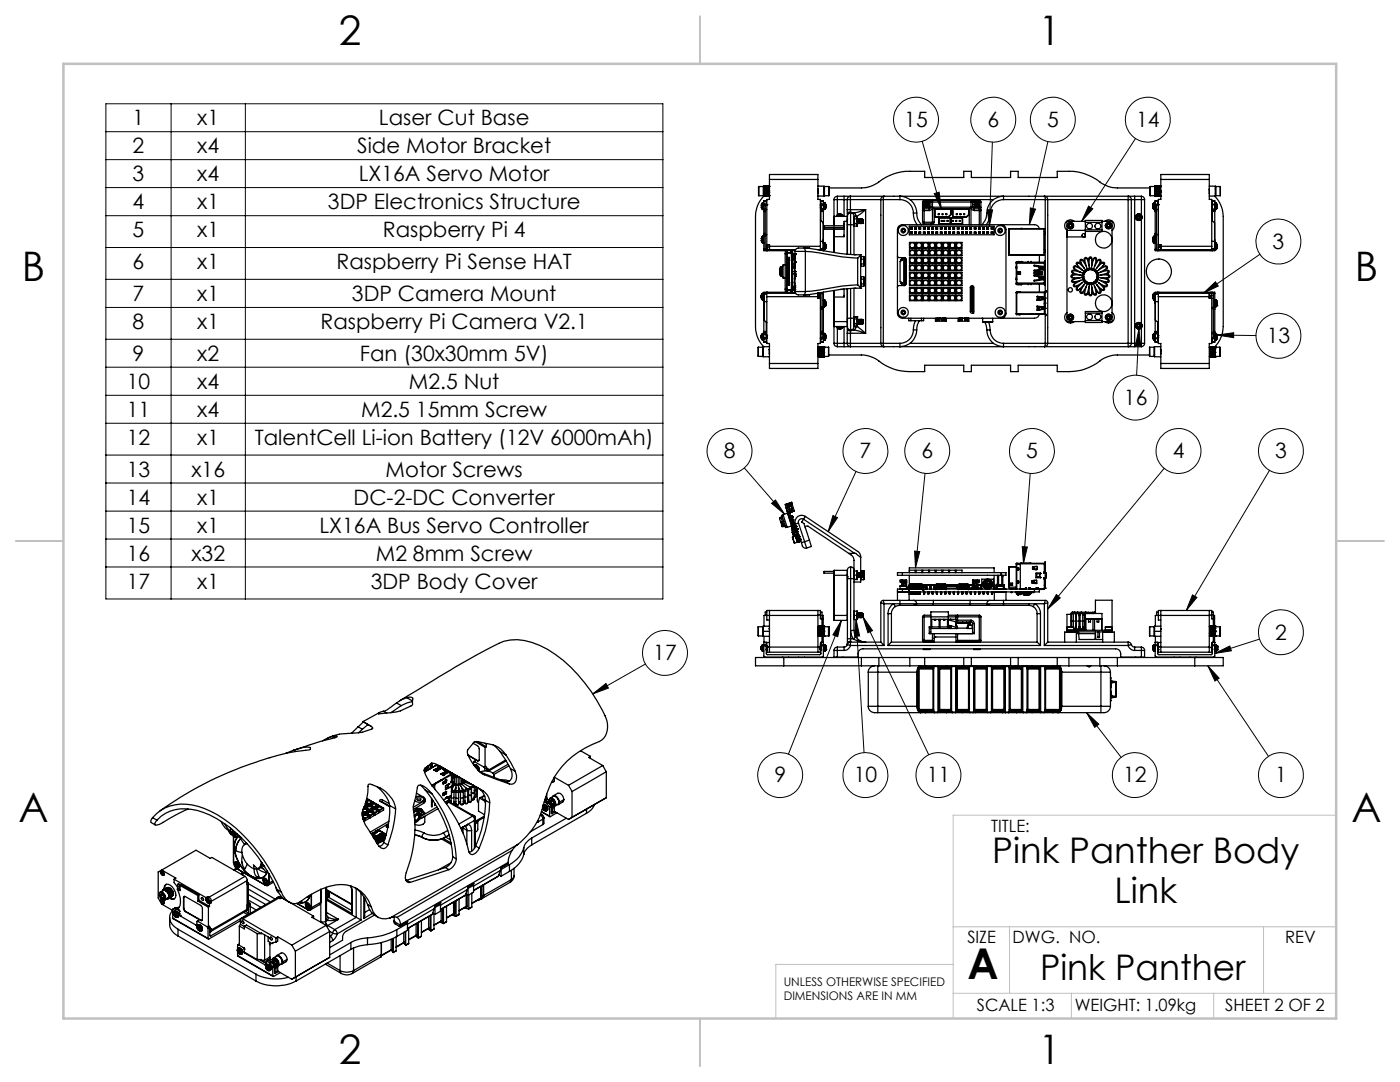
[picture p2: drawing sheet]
<svg xmlns="http://www.w3.org/2000/svg" width="279mm" height="216mm" viewBox="0 0 279 216" stroke-linecap="round" stroke-linejoin="round" font-family="sans-serif">
<defs><g id="words">
<text font-size="8.5" x="193.1" y="195.4">A</text>
<g font-size="8.1">
<text x="67.6" y="8.9">2</text>
<text x="207.3" y="8.9">1</text>
<text x="4.4" y="56.1">B</text>
<text x="270.4" y="56.1">B</text>
<text x="3.7" y="164.1">A</text>
<text x="269.7" y="164.1">A</text>
<text x="67.6" y="212.4">2</text>
<text x="207.3" y="212.4">1</text>
</g>
<g font-size="7.1">
<text x="198" y="172.1">Pink Panther Body</text>
<text x="222.4" y="180.2">Link</text>
<text x="207.6" y="195.5">Pink Panther</text>
</g>
<g font-size="4.2">
<text x="26.5" y="25">1</text>
<text x="39.4" y="25">x1</text>
<text x="75.6" y="25">Laser Cut Base</text>
<text x="180.5" y="25.3">15</text>
<text x="197.1" y="25.3">6</text>
<text x="209" y="25.3">5</text>
<text x="226.7" y="25.3">14</text>
<text x="26.5" y="30.6">2</text>
<text x="39.4" y="30.6">x4</text>
<text x="71.3" y="30.6">Side Motor Bracket</text>
<text x="26.5" y="36.2">3</text>
<text x="26.5" y="41.7">4</text>
<text x="39.4" y="36.2">x4</text>
<text x="39.4" y="41.7">x1</text>
<text x="65.4" y="41.7">3DP Electronics Structure</text>
<text x="71.6" y="36.2">LX16A Servo Motor</text>
<text x="26.5" y="47.3">5</text>
<text x="39.4" y="47.3">x1</text>
<text x="76.4" y="47.3">Raspberry Pi 4</text>
<text x="26.5" y="53.7">6</text>
<text x="39.4" y="53.7">x1</text>
<text x="67.2" y="53.7">Raspberry Pi Sense HAT</text>
<text x="254" y="49.7">3</text>
<text x="26.5" y="60.1">7</text>
<text x="26.5" y="65.6">8</text>
<text x="39.4" y="60.1">x1</text>
<text x="39.4" y="65.6">x1</text>
<text x="64" y="65.6">Raspberry Pi Camera V2.1</text>
<text x="70.2" y="60.1">3DP Camera Mount</text>
<text x="252.8" y="68.5">13</text>
<text x="25.3" y="77.6">10</text>
<text x="26.5" y="72">9</text>
<text x="39.4" y="77.6">x4</text>
<text x="39.4" y="72">x2</text>
<text x="71.8" y="72">Fan (30x30mm 5V)</text>
<text x="81.6" y="77.6">M2.5 Nut</text>
<text x="25.3" y="83.2">11</text>
<text x="39.4" y="83.2">x4</text>
<text x="72.1" y="83.2">M2.5 15mm Screw</text>
<text x="224.3" y="80.8">16</text>
<text x="25.3" y="88.8">12</text>
<text x="39.4" y="88.8">x1</text>
<text x="50.8" y="88.8">TalentCell Li-ion Battery (12V 6000mAh)</text>
<text x="25.3" y="95.1">13</text>
<text x="38.2" y="95.1">x16</text>
<text x="77" y="95.1">Motor Screws</text>
<text x="144.4" y="91.5">8</text>
<text x="171.6" y="91.5">7</text>
<text x="183.9" y="91.5">6</text>
<text x="204.8" y="91.5">5</text>
<text x="234" y="91.5">4</text>
<text x="254.5" y="91.5">3</text>
<text x="25.3" y="100.7">14</text>
<text x="39.4" y="100.7">x1</text>
<text x="70.6" y="100.7">DC-2-DC Converter</text>
<text x="25.3" y="106.3">15</text>
<text x="39.4" y="106.3">x1</text>
<text x="63.8" y="106.3">LX16A Bus Servo Controller</text>
<text x="25.3" y="111.9">16</text>
<text x="38.2" y="111.9">x32</text>
<text x="75" y="111.9">M2 8mm Screw</text>
<text x="25.3" y="117.5">17</text>
<text x="39.4" y="117.5">x1</text>
<text x="74" y="117.5">3DP Body Cover</text>
<text x="130.4" y="131.7">17</text>
<text x="254.5" y="127.6">2</text>
<text x="154.5" y="156.1">9</text>
<text x="170.4" y="156.1">10</text>
<text x="185" y="156.1">11</text>
<text x="224.2" y="156.1">12</text>
<text x="254.5" y="156.1">1</text>
</g>
<g font-size="3.4">
<text x="197.8" y="166">TITLE:</text>
<text x="193.1" y="188.1">SIZE</text>
<text x="202.1" y="188.1">DWG. NO.</text>
<text x="256.5" y="188.2">REV</text>
<text x="194.9" y="201.7">SCALE 1:3</text>
<text x="214.5" y="201.7">WEIGHT: 1.09kg</text>
<text x="244.5" y="201.7">SHEET 2 OF 2</text>
</g>
<g font-size="2.4">
<text x="156.4" y="196.8">UNLESS OTHERWISE SPECIFIED</text>
<text x="156.4" y="199.5">DIMENSIONS ARE IN MM</text>
</g>
</g></defs>
<g fill="none" stroke="#000" stroke-width=".2">
<path d="M21.1 20.7h111.2v98.8h-111.2zM21.1 26.3h111.2M21.1 31.9h111.2M21.1 37.4h111.2M34.1 20.7v98.8M49 20.7v98.8M184 28.2l3.9 13.5M186.4 38.6l1-.3 .5 3.4zM198 28.4l-.6 16.8M209.1 28.3l-3.7 16.5M226.6 27.6l-10.7 16.6M21.1 43h111.2"/>
<path d="M21.1 49.4h111.2M21.1 55.7h111.2M197.1 41.8l1 .1-.7 3.3zM205.6 41.5l1.1 .2-1.3 3.1zM217.2 41.1l.9 .6-2.2 2.5zM240.1 58.5l2.5-2.3 .5 .9zM251.5 50.7l-11.4 7.8M21.1 61.3h111.2M21.1 67.7h111.2M21.1 73.3h111.2M21.1 78.9h111.2M227.3 65.7l-.5 9.2"/>
<path d="M227.3 65.7l.3 3.3-1-.1zM242.9 66.9l7.7 .1M242.9 66.9l3.3-.5v1zM21.1 84.5h111.2M21.1 90.8h111.2M21.1 96.4h111.2M148.6 93.4l8 9.2M170.9 94.1l-5.6 12M184.6 94.4l-1.9 18.9M205.6 94.5l-1.3 17.9M232.3 93.5l-23.2 28M253.4 93.8l-16.7 28"/>
<path d="M21.1 102h111.2M21.1 107.6h111.2M21.1 113.1h111.2M154 100.4l.8-.6 1.8 2.8zM166.2 102.9l.9 .4-1.8 2.8zM182.5 110l1.1 .1-.9 3.2zM195.3 116.6h.1M196.3 116.6h1.6M197.1 114.7v.2M197.1 115.7v1.7M197.1 118.3v.1M198.8 116.6h.2"/>
<path d="M204 109.1h1l-.7 3.3zM210.8 118.6l.8 .7-2.5 2.2zM238 118.7l.9 .5-2.2 2.6zM118.3 138.5l2.6-2.1 .5 .9zM128.8 132.5l-10.5 6M167.9 123.8l-10.6 26.7M167.9 123.8l-.7 3.2-1-.3zM170.9 123.6l.7 3.3-1.1 .1zM170.9 123.6l1.5 26.6M172.2 123.1l13.1 27.5M172.2 123.1l1.9 2.7-.9 .5zM241.1 132.9l12.1 18"/>
<path d="M241.1 132.9l2.2 2.4-.8 .6zM242.4 130.4l3-1.5 .3 1zM251.4 127.5l-9 2.9M216.9 142.2l6.8 8.9M216.9 142.2l2.4 2.3-.8 .6z"/>
<circle cx="182.8" cy="23.9" r="4.5"/>
<circle cx="198.2" cy="23.9" r="4.5"/>
<circle cx="210.1" cy="23.9" r="4.5"/>
<circle cx="229.1" cy="23.9" r="4.5"/>
<circle cx="255.1" cy="48.2" r="4.5"/>
<circle cx="226.6" cy="79.4" r="4.5"/>
<circle cx="255.1" cy="67" r="4.5"/>
<circle cx="145.6" cy="90" r="4.5"/>
<circle cx="172.7" cy="90" r="4.5"/>
<circle cx="185.1" cy="90" r="4.5"/>
<circle cx="205.9" cy="90" r="4.5"/>
<circle cx="235.2" cy="90" r="4.5"/>
<circle cx="255.7" cy="90" r="4.5"/>
<circle cx="132.7" cy="130.3" r="4.5"/>
<circle cx="255.6" cy="126.2" r="4.5"/>
<circle cx="155.7" cy="154.7" r="4.5"/>
<circle cx="172.7" cy="154.7" r="4.5"/>
<circle cx="187.3" cy="154.7" r="4.5"/>
<circle cx="226.5" cy="154.7" r="4.5"/>
<circle cx="255.6" cy="154.7" r="4.5"/>
</g>
<path d="M266.7 162.7h-76.5v40.5M190.2 192.4h-35.4v10.8M190.2 198.2h76.5M190.2 184.9h76.5M201.5 184.9v13.3M213.8 198.2v5M242.2 198.2v5M252.2 184.9v13.3" fill="none" stroke="#c0c0c0" stroke-width=".2"/>
<path d="M139.7 3.2v9.5M3.1 107.9h9.6M266.7 107.9h9.5M139.7 203.2v9.6" fill="none" stroke="#c0c0c0" stroke-width=".25"/>
<path d="M12.7 12.7h254v190.5h-254z" fill="none" stroke="#c0c0c0" stroke-width=".5"/>
<path d="M238 118.7l.9 .5-2.2 2.6zM242.4 130.4l3-1.5 .3 1zM241.1 132.9l2.2 2.4-.8 .6zM216.9 142.2l2.4 2.3-.8 .6zM210.8 118.6l.8 .7-2.5 2.2zM182.5 110l1.1 .1-.9 3.2zM204 109.1h1l-.7 3.3zM167.9 123.8l-.7 3.2-1-.3zM170.9 123.6l.7 3.3-1.1 .1zM172.2 123.1l1.9 2.7-.9 .5zM166.2 102.9l.9 .4-1.8 2.8zM154 100.4l.8-.6 1.8 2.8zM217.2 41.1l.9 .6-2.2 2.5zM205.6 41.5l1.1 .2-1.3 3.1zM197.1 41.8l1 .1-.7 3.3zM186.4 38.6l1-.3 .5 3.4zM242.9 66.9l3.3-.5v1zM240.1 58.5l2.5-2.3 .5 .9zM227.3 65.7l.3 3.3-1-.1zM118.3 138.5l2.6-2.1 .5 .9z" fill="#000"/>
<g fill="none" stroke="#000" stroke-width=".25">
<path d="M151.4 37.2v1.9M151.4 37.2h.9M151.4 39.1h.9M152.3 37.2v1.9M152.3 37.2l.1 .1M152.4 37.8v.1M152.4 38.7h.1M152.4 38.2h1M152.4 38.1h1M152.4 38.1v.1M152.4 38.2h.1M152.4 38h1"/>
<path d="M152.4 38v.1M152.4 38.3h1M152.4 38.2v.1M152.4 38h.1M152.4 38.4h1M152.4 38.3v.1M152.4 38.3h.1M152.4 37.9h1M152.4 38.5h1M152.4 38.5v.1M152.4 38.4v.1M152.4 37.7l1 .1"/>
<path d="M152.4 37.8h1M152.4 37.7v.1M152.4 38.6h1M152.4 38.7h1M152.4 38.6v.1M152.4 37.6h1M152.4 37.6v.1M152.4 38.8h1M152.4 37.5h1M152.4 37.5h.1M152.4 37.5v.1M152.4 38.9h1"/>
<path d="M152.4 37.4h1M152.4 37.4h.1M152.4 37.3h1M152.4 37.3h.1M152.4 39.1h1M152.4 37.2h1M152.4 37.2h.1M152.4 39.1h.1M152.4 37.1h1M152.4 37.1v.1M152.4 37.2v.3M152.4 37.5v.2"/>
<path d="M152.4 37.9v.1M152.4 38.6h.1M152.4 38.7v.2M152.5 39.1a5.5 5.5 0 0 0-1.7 4.1v22.7a5.5 5.5 0 0 0 1.7 3.3M153.4 37.8v.1M153.4 38.9h.1M153.4 38.8h.1M153.4 38.7h.1M153.4 38.5v.1M153.4 38.5h.1M153.4 38h.1M153.4 37.9v.1"/>
<path d="M153.4 37.7h.1M153.4 37.6v.1M153.4 37.5v.1M153.4 37.5h.1M153.4 37.4h.1M153.4 37.3h.1M153.4 37.2h.1M153.4 38.2h.1M153.4 38v.1M153.4 38.1h.1M153.4 38.2v.1M153.4 38.3v.1"/>
<path d="M153.4 38.3h.1M153.4 37.9l-1 .1M153.4 38.5l-1 .1M153.4 38.6v.1M153.4 37.6h.1M153.4 38.7v.1M153.4 38.8v.1M153.4 37.4v.1M153.4 39h-1v.1M153.4 39h.1M153.4 39l-1.1 .1M153.4 38.9v.1"/>
<path d="M153.4 39.1h.1M153.4 39v.1M153.4 37.2h.2M153.4 39.1h.2M153.4 38.9l.2 .1M153.4 38.4v.1M153.4 37.1v.3M153.4 38.1v.1M153.4 38.3v.2M153.4 38.6h.1M153.6 35.8v-1h9.6v1M153.6 35.8h9.6"/>
<path d="M153.6 35.8v4h-.6v9M163.2 37.7l.1 .9M163.2 38.6h.1M163.2 38.1l.1 .5M163.2 35.8v4h.5v9.3M163.2 37.1h1.3v2h-1.3M164.4 38.6h.1M164.4 37.6h.1M164.5 37.2v1.9M164.5 37.2h.9M164.5 39.1h.9M165.4 37.2v1.9"/>
<path d="M165.5 37.5h6.4a6.3 6.3 0 0 0 4.2-1.7l2.2-1.1a8.7 8.7 0 0 1 3.3-.5h2.9v1.2h7.8v-1.2h1.6v1.2h7.8v-1.2h1.5v1.2h7.8v-1.2a13.2 13.2 0 0 1 5.6 .5l2.2 1.1a6.4 6.4 0 0 0 4.2 1.7h6.5M166.4 39.8h.7M166.4 39.8v3.4M167.1 39.2a.66 .66 0 0 0-.7 .6M167.1 39.2v.6M167.1 39.8v3.1M167.1 39.2h1.4M167.1 39.8h1.4M168.5 39.8h.6M168.5 39.2v.6M168.5 39.2h1.2M168.5 39.8v3.4"/>
<path d="M169.1 39.8h.6M169.1 39.8v2M169.7 39.2v.6M169.7 39.2a.66 .66 0 0 0-.6 .6M169.7 39.8v2M169.7 39.2h55.4M169.7 39.8h6.1M175.8 39.8a.66 .66 0 0 1 .6-.6l-.1 .6M175.8 39.8h.5M175.8 39.8v28.7M176.3 39.8h3.3M176.3 39.8v28.7"/>
<path d="M179.6 39.8v-.6a3.2 3.2 0 0 1 3.4 3.3M179.6 39.8a2.69 2.69 0 0 1 2.7 2.7M181.6 39.8h16.7M200.3 39.8v-.6a3.1 3.1 0 0 0-3.3 3.3M200.3 39.8a2.69 2.69 0 0 0-2.7 2.7M200.3 39.8h8.3M208.6 39.8l-.2-.6a.66 .66 0 0 1 .7 .6M208.6 39.8h.5M208.6 39.8v12.3M209.1 39.8v28.7M209.1 39.8h16M225.1 39.2v.6"/>
<path d="M225.1 39.2a.66 .66 0 0 1 .7 .6M225.1 39.8h.7M225.1 39.2h1.3M225.1 39.8v28.7M225.8 39.8h.6M225.8 39.8v28.7M226.4 39.2v.6M226.4 39.2h1.4M226.4 39.8h1.4M226.4 39.8v28.7M227.8 39.2a.66 .66 0 0 1 .6 .6M227.8 39.8h.6"/>
<path d="M227.8 39.2v.6M227.8 39.8v3.1M228.4 39.8v28.7M229.6 37.2v1.9M229.6 37.2h.8M229.6 39.1h.8M230.4 37.2v1.9M230.4 37.2l.1 .1M230.5 37.8v.1M230.5 38.7h.1M230.5 38.2h1M230.5 38.1h1"/>
<path d="M230.5 38.1v.1M230.5 38.2h.1M230.5 38h1M230.5 38v.1M230.5 38.3h1M230.5 38.2v.1M230.5 38h.1M230.5 38.3h.1M230.5 38.4h1M230.5 38.3v.1M230.5 37.9h1M230.5 38.5h1"/>
<path d="M230.5 38.5v.1M230.5 38.4v.1M230.5 37.8h1M230.5 37.7l1 .1M230.5 37.7v.1M230.5 38.6h1M230.5 38.7h1M230.5 38.6v.1M230.5 37.6h1M230.5 37.6v.1M230.5 38.8h1M230.5 37.5h1"/>
<path d="M230.5 37.5v.1M230.5 37.5h.1M230.5 37.4h1M230.5 37.4h.1M230.5 39h1M230.5 37.3h1M230.5 37.3h.1M230.5 39.1h1M230.5 37.2h1M230.5 37.2h.1M230.5 39.1h.1M230.5 37.1h1"/>
<path d="M230.5 37.1v.1M230.5 37.2v.3M230.5 37.5v.2M230.5 37.9v.1M230.5 38.6h.1M230.5 38.7v.4M231.5 37.8h.1M231.5 38.8h.1M231.5 38.7h.1M231.5 38.5v.1M231.5 37.9v.1M231.5 37.8v.1"/>
<path d="M231.5 37.6v.1M231.5 37.5v.1M231.5 38.2h.1M231.5 38.1h.1M231.5 38v.1M231.5 38.2v.1M231.5 38h.1M231.5 38.3h.1M231.5 38.3v.1M231.5 37.9l-1 .1M231.5 38.5l-1 .1M231.5 38.6v.1"/>
<path d="M231.5 37.6h.1M231.5 38.7v.1M231.5 38.8v.1M231.5 38.9h-1h1M231.5 37.4v.1M231.5 39h.1M231.5 39l-1.1 .1M231.5 38.9v.1M231.5 39v.1M231.5 39.1h.1M231.5 37.2h.1M231.5 37.2h.2"/>
<path d="M231.5 39.1h.2M231.5 37.5h.1M231.5 38.4v.1M231.5 38.9h.1M231.5 37.1v.3M231.5 38v.2M231.5 38.3v.2M231.5 38.6h.1M231.5 38.9l.2 .1M231.5 38.5h.1M231.5 37.7h.1M231.5 37.4h.1"/>
<path d="M231.5 37.3h.1M231.5 38.1v.1M231.7 35.8v-1h9.6v1M231.7 35.8h9.6M231.7 35.8v4h-.5v9M241.3 37.7h.1M241.3 37.8v.8M241.3 35.8v4h.5v9.3M241.3 37.1h1.3v2h-1.3M242.4 39.1l.3 .3a5.9 5.9 0 0 1 1.4 3.8v22a6 6 0 0 1-1.7 4.1M242.5 38.6h.1M242.5 37.6h.1"/>
<path d="M242.6 37.2v1.9M242.6 37.2h.9M242.6 39.1h.9M243.5 37.2v1.9M151.9 59.4l.3 .4M151.9 47.7l.1 .6M151.9 59.2v.1M151.9 59.3v.1M151.9 59.4h.1M151.9 58.9l.1-.2v.6M151.9 58.9v.1M151.9 59h.1"/>
<path d="M151.9 47.6v.1M151.9 59.2h.1M151.9 59.3h.1M151.9 58.9h.1M152 59.2h-.1M152 41.6l.2 .2M152 48.3l.2 .1M152 41.6h.1M152 40.7v.9M152 40.7h.1M152 48.3h.1M152 47.3l-.1 .3"/>
<path d="M152 47.3h.1M152 59.3l-.1 .1M152.2 41.8h.1M152.2 40.5l-.2 .2M152.2 48.4v.1M152.2 47.2l-.2 .1M152.2 59.8v.1M152.2 58.6l-.2 .2M152.2 40.5v1.3M152.2 47.2v1.2M152.2 58.6v1.2M152.2 40.5h.1"/>
<path d="M152.2 47.1v.1M152.2 58.5v.1M152.2 47.1v1.4M152.2 58.5v1.4M152.2 47.1h.1M152.2 48.5h.1M152.2 59.9h.1M152.2 58.5h.1M152.3 40.5l.1 .1M152.3 47.1l.1 .1M152.3 58.5l.1 .1M152.3 40.5v1.3"/>
<path d="M152.3 47.1v1.4M152.3 58.5v1.4M152.4 41.7l-.1 .1M152.4 48.4l-.1 .1M152.4 59.8l-.1 .1M152.4 40.7v.2M152.4 41.7v.2M152.4 46.8v.3M152.4 49.7v.3h.5M152.4 41.9v.3M152.4 46.6v.2M152.4 60v.2"/>
<path d="M152.4 40.1v.6M152.4 40.9v.8M152.4 42.2v4.4M152.4 47.1v2.6M152.4 58.6v1.4M152.4 46.8h.3M152.4 60h.1M152.4 41.7h.3M152.4 40.9h.5M152.4 40.7h.5M152.4 41.9h.3M152.4 49.7h.3"/>
<path d="M152.4 40.1h.5M152.4 42.2h.3M152.4 58.6h.5M152.4 47.1h.3M152.4 46.6h.3M152.7 46.8h.3M152.7 41.8h.3M152.7 41.8v5M152.7 46.8v3h.3M152.9 40.8l.1 .1M152.9 40.7v.2M152.9 49.8v.2"/>
<path d="M152.9 40v.1M152.9 40h-.5v.1M152.9 40h.1M152.9 50h.3M152.9 40.8v.1M152.9 58.3v.3M152.9 58.3h-.5v.3M152.9 58.3h.3M152.9 40.1v.6M152.9 58.6h.1M152.9 40.8h.1M153 40.9h.1"/>
<path d="M153 40.8h.1M153 40.8v.1M153 48.8h.6M153 40.9l-.3 .1v.8M153 49.4h.1M153 49.8v-.1l.1 .1M153 49.2h.1M153 59.2v9.3h.6v4M153 59.2h10.2M153 58.5h5.8M153 58.5v.7M153 58.5l-.5 .3v1.4"/>
<path d="M153 48.8v.1M153 49.8h.2M153.1 49.8h.1M153.1 49.4v.4M153.1 49.2h.1l-.1 .2M153.1 48.8v.4M153.1 48.8h.1M153.1 48.8l-.1 .1M153.2 58.3h5.5M153.2 50h3.7M153.2 49.8v.2M153.2 58.3v.2"/>
<path d="M153.2 49.8h.1M153.2 48.8h.1M153.2 49.8h.4M153.2 49.3l-.2 .1M153.6 49.1h10.1M153.6 48.8v.3M153.6 49.8h5.2M153.6 49.1v.5M153.6 48.8v1M153.6 49.8h.1M155.6 54.6l.2 .5h.2M155.6 54.6h.1"/>
<path d="M155.6 53.7h.1M155.6 53.7v.1M155.6 53.8v.7M155.6 54.5l.1 .1M155.6 54.5v.1M155.7 53.7v.9M155.7 53.7l-.1 .1M156 53.2l-.2 .1-.2 .4M156.2 53.2a1.72 1.72 0 0 0 0 2M156.3 53a2.94 2.94 0 0 0 0 2.4M156.7 57.7h.3l.2 .6M156.7 57.7l.2 .6"/>
<path d="M156.7 52.8h-.4v2.7h.4M156.7 50.7v7M157 51.5h.3v5.3h-.3M157 57.8h1M157 50.5v7.3M157 50.5h1M157.1 56.9h.4M157.1 51.4h.4M157.1 51.4v.1M157.1 56.8v.1M157.2 50l-.2 .7h-.3M157.2 51.5v5.3"/>
<path d="M157.4 53.2h.1M157.4 55.1h.1M157.4 54.9h.1M157.4 56.8h.1M157.4 51.5h.1M157.4 51.8h.1M157.4 51.9h.1M157.4 52.2h.1M157.4 52.1h.1M157.4 53.1h.1M157.4 52.5h.1M157.4 53.4h.1"/>
<path d="M157.4 53.5h.1M157.4 52.8h.1M157.4 53.9h.1M157.4 53.8h.1M157.4 54.1h.1M157.4 54.2h.1M157.4 54.5h.1M157.4 54.4h.1M157.4 54.8h.1M157.4 55.2h.1M157.4 55.5h.1M157.4 55.8h.1"/>
<path d="M157.4 56.2h.1M157.4 56.1h.1M157.4 56.4h.1M157.4 56.5h.1M157.5 51.4v5.5M157.5 56.9h.1M157.5 51.4h-.4M157.5 51.4h.1M157.8 57.9l.1 .4M157.9 50l-.1 .4M157.9 50.3l.1 .1M157.9 52v-1.7l.2 .4h.4l.1 7.2"/>
<path d="M157.9 56.3v1.7l.1-.1 .1-.3h.4M157.9 52l.1 4.3M157.9 52h.3M157.9 56.3h.2M158 56.3h-.1M158 56.3h.2M158 57.2h.4v.1h-.4M158 51h.4v.2h-.4M158 57.8l-.1 .2M158 50.5v1.5M158 56.3v1.5M158.1 52h.1"/>
<path d="M158.1 56.3h.1M158.1 50l.1 .7zM158.1 51h.1M158.1 57.3h.1M158.2 51v.2M158.2 57.2v.1M158.2 52v4.3M158.2 56.3h-.1M158.2 57.6l-.1 .7zM158.4 57.9h.1M158.4 57.6v.3M158.4 57.7h.1"/>
<path d="M158.4 57.7h.2M158.4 57.9h.2M158.5 50.7h.1M158.5 53.1h.1M158.5 53h.1M158.5 53.5h.1M158.5 53.3h.1M158.5 52.8h.1M158.5 52.6h.1M158.5 57l.1 .9M158.5 54.2h.1M158.5 54.6v.1"/>
<path d="M158.5 54.7h.1M158.5 54.6h.1M158.5 51.5h.1M158.5 51.4h.1M158.5 51.9h.1M158.5 51.7h.1M158.5 51h.1M158.5 51.2h.1M158.5 57.4h.1M158.5 53.5l.1 .1M158.5 50.8h.1M158.5 52.4h.1"/>
<path d="M158.5 56.5h.1M158.5 55.7h.1M158.5 56.7h.1M158.5 55.6h.1M158.5 52.2h.1M158.5 52.3h.1M158.5 57.2h.1M158.5 56.6h.1M158.6 54h.1M158.6 54.2h.1M158.6 52.3h.1M158.6 57.9h.1"/>
<path d="M158.6 57.4h.1M158.6 57.7h.1M158.6 54.6l-.1 .1M158.6 57v.1M158.6 50.8h.1M158.6 50.7h.1M158.6 52.2v.2M158.6 52.2v.1M158.6 52.4h.1M158.6 52.2h.1M158.6 50.7v.1M158.6 54.6h.1"/>
<path d="M158.6 58.2a1.15 1.15 0 0 0 1.6 .6h.2M158.6 57h.1M158.6 55.2h.1M158.6 54.9h.1M158.6 55.1v.1M158.6 54.8v.1M158.6 52.3v.1M158.6 57.2v.1M158.6 54.6v.1M158.6 54.7h.1M158.6 50.2h2.1M158.6 58.2h2.1"/>
<path d="M158.6 50.2v8M158.7 50h-1.8l-.2 .7M160.4 49.5h-1.1a.68 .68 0 0 0-.7 .7M160.4 49.5l.2 .2 .1 .5M160.4 49.5l1.1 .1 6.2 1 4.1 .2M160.4 49.5l1.2 .1M160.7 58.2l-.1 .4-.2 .2M160.7 50.2l2.7 .2a42.1 42.1 0 0 0 7.8 1.1M160.7 50.2v8M161.6 58.8h-1.2M163.2 58.5h.1M163.2 59.5h.5"/>
<path d="M163.2 59.2v.3M163.2 58.5v.7M163.2 58.5v1M163.2 58.5h.3M163.5 58.5h.1M163.5 58.5h.2M163.5 59.5h.2M163.5 59.5h.1M163.6 49.8v.1M163.6 58.5h.1M163.7 58.5v.4M163.7 58.9h-.2l.2 .2"/>
<path d="M163.7 59.1v.4M163.7 58.9h.1M163.7 40h.1M163.7 49.8h-.5M163.7 49.1v.7M163.7 43.9l.6 .6v3.7M163.7 48.2h.6M163.7 59.5v9h-.5v4M163.7 58.5h.3v3M163.7 58.5v.1M163.7 59h-.2M163.7 59.5h.1"/>
<path d="M163.8 41v-.2v.6M163.8 41v.5v-.1M163.8 41.4l-.1 .1M163.8 41h.1M163.8 40.9v.1M163.8 40.7v.2M163.8 41.7v.2M163.8 49.7h.1M163.8 49.7v.2M163.8 40h.5v.1M163.8 40v.1M163.8 41.9v.3"/>
<path d="M163.8 58.4v.1M163.8 40.1v.6M163.8 40.9v.8M163.8 42.2v1.9M163.8 41.7h.5M163.8 40.9h.5M163.8 40.7h.5M163.8 41.9h.5M163.8 49.7h.5M163.8 40.1h.5M163.8 42.2h.5M164 58.6h.3"/>
<path d="M164.3 48.2v1.3l-.6 .3M164.3 58.3v.3M164.3 48.4h.1M164.3 48.1h.1M164.3 47.9h.1M164.3 41.7l.1 .1M164.3 49.7l.1 .1M164.3 40.7v.2M164.3 41.7v.2M164.3 48.1v.3M164.3 49.7v.3M164.3 41.9v.3"/>
<path d="M164.3 47.9v.2M164.3 40.1v.6M164.3 40.9v.8M164.3 42.2v5.7M164.3 48.4v1.3M164.3 58.6v2.6M164.4 40.5l-.1 .1M164.4 48.5l-.1 .1M164.4 59.9l-.1 .1M164.4 40.5v1.3M164.4 48.5v1.3M164.4 59.9v1.3"/>
<path d="M164.4 40.5h.2M164.4 41.8h.2M164.4 48.5h.2M164.4 49.8h.2M164.4 59.9h.2M164.6 40.5h.1M164.6 48.5h.1M164.6 59.9h.1M164.6 40.5v1.3M164.6 48.5v1.3M164.6 59.9v1.3M164.6 41.8h.1"/>
<path d="M164.6 40.5l.3 .4M164.6 49.8h.1M164.6 48.5l.3 .4M164.6 59.9l.3 .4-.2 .7M164.7 49.1l.2 .1-.2 .4 .1-.2M164.7 41.1h.2M164.7 40.9h.2M164.7 41h.1M164.7 48.9h.2M164.8 41.4h.1M164.8 49.4h.1M164.8 49.1h.1"/>
<path d="M164.8 41.5l-.2 .3M164.8 49.5l-.2 .3M164.8 41l.1 .1M164.8 40.9v.1M164.8 40.9h.1M164.8 40.9l-.1 .7 .1-.2M164.8 41.3v.1M164.8 49h.1M164.8 48.9v.1M164.8 48.9h.1M164.8 48.9l-.1 .2M164.8 41.1h.1"/>
<path d="M164.9 41.1h-.1M164.9 49l-.1 .1M164.9 49l-.2 .1M166.4 58v1.3M166.4 43.2v1.8M166.4 45.8v1.4M166.4 45.4h.1M166.4 47.2v3.2M166.4 59.3v4.9M166.5 43.2h-.1M166.5 58v6.2M166.5 43.2v1.8"/>
<path d="M166.5 45.8v4.6M166.5 45.4h.1M166.5 43.2h2.6M167.1 42.9l.4-.2a.6 .6 0 0 1 .7 .5M167.1 42.9l-.1 .3a.64 .64 0 0 1 .6-.5 .64 .64 0 0 1 .6 .5 .61 .61 0 0 0-.6-.4 .61 .61 0 0 0-.6 .4M167.6 43l-.2 .2M167.6 43l.3 .2zM167.7 57.7h.8M168.4 58.9v.1M168.4 46.9v.1M168.5 44.5l-.1 .5h-4v.4h4.1M168.5 45.4h-4.1v.4h4.1"/>
<path d="M168.5 57.7v1.6h-2.1M169.1 43.7l.1 .2M169.1 41.8v.9M169.1 41.8h.6M169.1 43.2v1M169.1 43.2h.1M169.1 44.2h.1M169.1 44.2v6.5M169.1 57.6v6.6M169.1 44.2h-.6v3h-2.1M169.1 44.8h.7M169.1 44.2v.6"/>
<path d="M169.1 42.7v.5M169.1 44.8v5.9M169.1 57.6v5.9M169.7 41.8l.1 .5M169.7 41.8h3.1M169.8 42.5v2.3M169.8 42.5a.61 .61 0 0 0-.7 .7M169.8 44.8h.6M169.8 42.5a.61 .61 0 0 1 .6 .7M169.8 42.5h.5M169.8 42.3v.2M169.8 42.3a.57 .57 0 0 0-.7 .4"/>
<path d="M169.8 44.8v6M169.8 57.6v5.9M170.3 42.5a.56 .56 0 0 1 .5 .7M170.4 44.5h.1M170.4 43.2v.1M170.4 43.5v1.3M170.4 43.2h.4M170.4 43.3v.2M170.4 44.8v6M170.4 57.5v6M170.4 45l.1 .1M170.4 43.5l.1 .2"/>
<path d="M170.4 44.9l.1 .2M170.5 43.2l-.1 .3M170.5 43.7v1M170.5 44.7l-.1 .2M170.5 43.2l-.1 .1M170.5 43.7h.5M170.5 43.2h.5M170.5 44.7h.5M170.5 45.1h.5M171 43.7l.1 .5M171 43.2l.1 .3M171 44.7l.1 .2"/>
<path d="M171.1 44.6h.1M171.1 43.9h.1M171.1 43.5l-.1 .2M171.1 44.2l-.1 .5M171.1 43.5v.7M171.1 44.2v.7M171.1 44.9l-.1 .2M171.1 43.9l.1 .6M171.2 43.7h.1M171.2 44.5l-.1 .1M171.2 44.5v.1M171.2 43.7l-.1 .2"/>
<path d="M171.2 44.5h.1M171.2 43.7l.1 .9M171.2 56.8a42.1 42.1 0 0 0-7.8 1.1l-2.7 .3M171.2 56.8l.6 .7M171.2 51.5v5.3M171.2 43.7v.2M171.2 43.9l.1 .6M171.2 43.9h.1M171.3 43.9v.6M171.3 44.5v.1M171.3 43.7v.2M171.3 43.7l.1 .9"/>
<path d="M171.3 43.7h.1M171.3 44.5h.1M171.3 43.7l.1 .2M171.3 44.5l.1 .1M171.4 43.9v.6M171.4 43.9h.1M171.4 43.9l.1 .6M171.4 44.5v.1M171.4 43.7v.2M171.4 43.7l.2 .9M171.4 43.7h.1M171.4 44.5h.1"/>
<path d="M171.5 43.7l.1 .2M171.5 44.5v.1M171.5 43.7l.1 .9M171.6 44.6h.1M171.6 43.9h.1M171.6 43.9v.6M171.6 43.7h.1M171.6 44.5v.1M171.6 43.7l.1 .2M171.6 44.5l.1 .1M171.6 43.7v.2M171.6 44.5h.1"/>
<path d="M171.6 43.7l.1 .9M171.7 44.6h.1M171.7 43.9h.1M171.7 43.9l.1 .6M171.7 50.8h.1M171.7 57.5h.1M171.8 43.7h.1M171.8 44.5l-.1 .1M171.8 44.5v.1M171.8 43.7l-.1 .2M171.8 44.5h.1M171.8 56.5h.1"/>
<path d="M171.8 43.7l.1 .9M171.8 50.8l-.6 .7M171.8 57.5l-4.1 .2-6.2 1.1h-1.1M171.8 50.8v6.7M171.8 53v.1M171.8 57v.1M171.8 43.7v.2M171.8 51.7v1M171.8 52.7v.4M171.8 51.2v.5M171.8 55.7v1M171.8 55.2v.5"/>
<path d="M171.8 56.7v.4M171.8 43.9l.1 .6M171.8 57.1h.6M171.8 51.2v.1M171.8 55.2v.2M171.8 43.9h.1M171.8 55.2h.6M171.8 55.7h.6M171.8 56.7h.6M171.8 53.1h.6M171.8 52.7h.6M171.8 51.7h.6"/>
<path d="M171.8 51.2h.6M171.9 43.9v.6M171.9 44.5v.1M171.9 43.7v.2M171.9 43.7l.1 .9M171.9 43.7h.1M171.9 44.5h.1M171.9 43.7l.1 .2M171.9 44.5l.1 .1M172 43.9l.1 .6M172 43.9h.1M172 43.7l.1 .8"/>
<path d="M172 43.7v.2M172 43.7h.1M172.1 44.5l-.1 .1M172.1 43.7l.1 .2M172.1 43.7l.1 .8M172.2 43.9h.1M172.2 44.5v.1M172.2 44.6h.1M172.2 44.5h.1M172.2 43.9v.6M172.2 43.9v.4M172.2 43.8v.5"/>
<path d="M172.2 43.8v.8M172.2 43.8v.1M172.2 44.3v.2M172.4 51.7v.5M172.4 51.2v.3M172.4 55.7v.5M172.4 55.2v.3M172.4 52.7v.2M172.4 56.7v.2M172.4 52.2v.5M172.4 51.5v.2M172.4 51.5v.7"/>
<path d="M172.4 52.2v.7M172.4 52.9v.2M172.4 56.2v.5M172.4 55.5v.2M172.4 55.5v.7M172.4 56.2v.7M172.4 56.9v.2M172.8 41.8l-1.1 .9-.9 .5M172.8 41.8l-2.5 .7M172.8 41.8v24.7M179.1 51.1l.3 .3h1M179.7 51.9h.1"/>
<path d="M179.7 51.8h.1M179.7 56.6h.1M179.7 56.4h.1M179.8 51.8h.2M179.8 51.9h.2M179.8 56.4h.2M179.8 56.6h.2M179.8 51.8v.1M179.8 56.4v.2M180 56.3v.7M180 51.4v.6l-.4 .2v4l.4 .2M180 46.1l.3 .2"/>
<path d="M180 45.9v.2M180.3 45.7l-.3 .2M180.3 45.7l.2 .2M180.4 51.4l.1 5.5M180.4 51.4l.4 .2v5.2l-.4 .2M180.4 51.4h.1M180.5 51.4l.2 .1M180.5 56.9h.2M180.5 51.4v5.5M180.5 46.1l-.2 .2M180.5 45.9v.2M180.6 57h-1.2l-.3 .3"/>
<path d="M180.6 55.2h.1M180.6 55.1h.1M180.6 54.8h.1M180.6 54.9h.1M180.6 54.5h.1M180.6 54.1h.1M180.6 54.2h.1M180.6 53.9h.1M180.6 53.8h.1M180.6 53.6h.1M180.6 53.4h.1M180.6 53.2h.1"/>
<path d="M180.6 53.1h.1M180.6 52.9h.1M180.6 52.8h.1M180.6 51.9h.1M180.6 51.8h.1M180.6 52.1h.1M180.6 52.2h.1M180.6 56.6h.1M180.6 56.4h.1M180.6 56.2h.1M180.6 56.1h.1M180.6 55.9h.1"/>
<path d="M180.6 55.8h.1M180.6 55.5h.1M180.6 52.5h.1M180.6 51.8v.1M180.6 52.1v.1M180.6 52.8v.1M180.6 53.1v.1M180.6 53.4v.2M180.6 53.8v.1M180.6 54.1v.1M180.6 54.8v.1M180.6 55.1v.1"/>
<path d="M180.6 55.8v.1M180.6 56.1v.1M180.6 56.4v.2M180.7 55.1h.1M180.7 55.2h.1M180.7 54.8h.1M180.7 54.9h.1M180.7 54.5h.1M180.7 54.1h.1M180.7 54.2h.1M180.7 53.9h.1M180.7 53.8h.1"/>
<path d="M180.7 53.6h.1M180.7 53.4h.1M180.7 53.1h.1M180.7 53.2h.1M180.7 52.8h.1M180.7 52.9h.1M180.7 51.9h.1M180.7 51.8h.1M180.7 52.1h.1M180.7 52.2h.1M180.7 56.4h.1M180.7 56.6h.1"/>
<path d="M180.7 56.2h.1M180.7 56.1h.1M180.7 55.8h.1M180.7 55.9h.1M180.7 55.5h.1M180.7 52.5h.1M180.7 51.8v.1M180.7 52.1v.1M180.7 52.8v.1M180.7 53.1v.1M180.7 53.4v.2M180.7 53.8v.1"/>
<path d="M180.7 54.1v.1M180.7 54.8v.1M180.7 55.1v.1M180.7 55.8v.1M180.7 56.1v.1M180.7 56.4v.2M180.7 51.5v5.3l-.1 .1M181.5 45.2h16.9v1.6h-16.9zM181.5 48.4h1.1v1.1h-1.1zM181.5 49.9h1.1v1.1h-1.1zM181.5 51.4h1.1v1.1h-1.1zM181.5 52.9h1.1v1.1h-1.1z"/>
<path d="M181.5 54.4h1.1v1.1h-1.1zM181.5 55.9h1.1v1.1h-1.1zM181.5 57.4h1.1v1.1h-1.1zM181.5 58.9h1.1v1.1h-1.1zM181.8 45.4v.3M181.8 46.3v.3M181.8 45.4h.2M181.8 45.7h.2M181.8 46.6h.2M181.8 46.3h.2M181.8 45.4l.2 .1M181.8 46.3l.2 .1"/>
<path d="M181.8 45.5v.2M181.8 46.3v.2M182 45.6l-.2 .1M182 45.6v.1M182 46.5l-.2 .1M182 46.5v.1M182 45.5v.1M182 46.4v.1M182 45.4v.3M182 46.3v.3M182 45.4v.1M182 46.3v.1"/>
<path d="M182.3 42.5h.7M182.3 42.5a3.7 3.7 0 0 0 .7 2.3M182.6 45.4h.3M182.6 45.7h.3M182.6 46.6h.3M182.6 46.3h.3M182.6 45.4v.3M182.6 46.3v.3M182.6 46.3l.2 .1M182.6 45.4l.2 .1M182.6 45.5v.2M182.6 46.3v.2"/>
<path d="M182.8 46.5l.1 .1M182.8 45.6l-.2 .1M182.8 45.6l.1 .1M182.8 46.5l-.2 .1M182.8 45.5v.1M182.8 46.4v.1M182.8 48.4h1.2v1.1h-1.2zM182.8 49.9h1.2v1.1h-1.2zM182.8 51.4h1.2v1.1h-1.2zM182.8 52.9h1.2v1.1h-1.2zM182.8 54.4h1.2v1.1h-1.2zM182.8 55.9h1.2v1.1h-1.2z"/>
<path d="M182.8 57.4h1.2v1.1h-1.2zM182.8 58.9h1.2v1.1h-1.2zM182.9 45.4v.3M182.9 46.3v.3M182.9 45.4l-.1 .1M182.9 46.3l-.1 .1M183 42.5a3.1 3.1 0 0 0 .9 2.3M183.4 45.4v.3M183.4 46.3v.3M183.4 45.4h.3M183.4 45.7h.3M183.4 46.6h.3"/>
<path d="M183.4 46.3h.3M183.4 46.3l.1 .1M183.4 45.4l.1 .1M183.5 46.5l-.1 .1M183.5 45.6l-.1 .1M183.5 46.4h.2M183.5 46.5h.2M183.5 45.6h.2M183.5 45.5h.2M183.5 45.5v.1M183.5 46.4v.1M183.7 46.5v.1"/>
<path d="M183.7 45.6v.1M183.7 45.5v.1M183.7 46.4v.1M183.7 45.4v.3M183.7 46.3v.3M183.7 46.3v.1M183.7 45.4v.1M184.1 42h.3M184.1 44.3h.3M184.1 44.3l.3 .4M184.1 41.3h.3M184.1 41.3v.7"/>
<path d="M184.1 40.3h.3M184.1 40.3v1M184.1 42v2.3M184.1 48.4h1.2v1.1h-1.2zM184.1 49.9h1.2v1.1h-1.2zM184.1 51.4h1.2v1.1h-1.2zM184.1 52.9h1.2v1.1h-1.2zM184.1 54.4h1.2v1.1h-1.2zM184.1 55.9h1.2v1.1h-1.2zM184.1 57.4h1.2v1.1h-1.2zM184.1 58.9h1.2v1.1h-1.2zM184.3 45.4v.3"/>
<path d="M184.3 46.3v.3M184.3 45.4h.3M184.3 45.7h.3M184.3 46.6h.3M184.3 46.3h.3M184.3 45.4l.1 .1M184.3 46.3l.1 .1M184.4 46.5l-.1 .1M184.4 45.6l-.1 .1M184.4 46.4h.1M184.4 46.5h.1M184.4 45.6h.1"/>
<path d="M184.4 45.5h.1M184.4 45.5v.1M184.4 46.4v.1M184.4 41.7l-.3 .1v.2M184.4 41.7v.3M184.4 44.3v.4M184.4 41.3v.4M184.4 40l-.3 .3M184.4 40v.3M184.4 40.3v1M184.4 42v2.3M184.4 41.3h1.1"/>
<path d="M184.4 44.7h1.7M184.4 44.3h1.7M184.4 40h1.1M184.4 40.3h1.1M184.4 41.7h1.1M184.4 42h1.1M184.5 45.6l.1 .1M184.5 46.5l.1 .1M184.5 45.5v.1M184.5 46.4v.1M184.6 45.4v.3M184.6 46.3v.3"/>
<path d="M184.6 46.3l-.1 .1M184.6 45.4l-.1 .1M185 40.6l-.3 .1M185.1 40.6a.3 .3 0 0 0-.4 .3 .3 .3 0 0 0 .3 .3 .3 .3 0 0 0 .3-.3l-.1-.3-.1 .4M185.1 40.6v.4M185.1 40.6a.26 .26 0 0 0-.4 .1 .26 .26 0 0 0 .1 .3 .26 .26 0 0 0 .3 0M185.1 45.4v.3M185.1 46.3v.3M185.1 45.4h.3M185.1 45.7h.3M185.1 46.6h.3M185.1 46.3h.3"/>
<path d="M185.1 45.4l.1 .1M185.1 46.3l.1 .1M185.2 40.9l-.1 .1M185.2 45.6l-.1 .1M185.2 46.5l-.1 .1M185.2 46.4h.1M185.2 46.5h.1M185.2 45.6h.1M185.2 45.5h.1M185.2 45.5v.1M185.2 46.4v.1M185.3 45.6l.1 .1"/>
<path d="M185.3 46.5l.1 .1M185.3 45.5v.1M185.3 46.4v.1M185.4 45.4v.3M185.4 46.3v.3M185.4 45.4l-.1 .1M185.4 46.3l-.1 .1M185.5 41.7v.3M185.5 40.3h.3M185.5 40v.3M185.5 40h.6M185.5 41.3h.3"/>
<path d="M185.5 41.3v.4M185.5 40.3v1M185.5 48.4h1.1v1.1h-1.1zM185.5 49.9h1.1v1.1h-1.1zM185.5 51.4h1.1v1.1h-1.1zM185.5 52.9h1.1v1.1h-1.1zM185.5 54.4h1.1v1.1h-1.1zM185.5 55.9h1.1v1.1h-1.1zM185.5 57.4h1.1v1.1h-1.1zM185.5 58.9h1.1v1.1h-1.1zM185.8 40.3h.3M185.8 41.3h.3"/>
<path d="M185.8 41.3l-.3 .4M185.8 40.3v1M185.8 44.7v.1M186 45.4v.3M186 46.3v.3M186 45.4h.3M186 45.7h.3M186 46.6h.3M186 46.3h.3M186 46.3l.1 .1M186 45.4l.1 .1M186.1 45.6l-.1 .1"/>
<path d="M186.1 46.5l-.1 .1M186.1 46.4h.1M186.1 46.5h.1M186.1 45.6h.1M186.1 45.5h.1M186.1 45.5v.1M186.1 46.4v.1M186.1 40v.3M186.1 40l-.3 .3M186.1 41.3l.3 .4M186.1 44.3h.3M186.1 41.3a.66 .66 0 0 1-.6 .7"/>
<path d="M186.1 44.3v.4M186.1 40.3v4M186.1 41.3h7.7M186.1 40h7.7M186.1 40.3h7.7M186.2 45.5v.1M186.2 46.4v.1M186.2 46.5l.1 .1M186.2 45.6l.1 .1M186.3 45.4v.3M186.3 46.3v.3M186.3 45.4l-.1 .1"/>
<path d="M186.3 46.3l-.1 .1M186.4 44.3l-.1 .3-.2 .1M186.4 41.7v2.6M186.4 41.7h7M186.5 41.7v1.6h2.8l.6-.5v-1.1M186.6 41.7h3.2v1.1l-.5 .5h-2.7zM186.8 45.4v.3M186.8 46.3v.3M186.8 48.4h1.2v1.1h-1.2zM186.8 49.9h1.2v1.1h-1.2zM186.8 51.4h1.2v1.1h-1.2zM186.8 52.9h1.2v1.1h-1.2z"/>
<path d="M186.8 54.4h1.2v1.1h-1.2zM186.8 55.9h1.2v1.1h-1.2zM186.8 57.4h1.2v1.1h-1.2zM186.8 58.9h1.2v1.1h-1.2zM186.8 45.4h.3M186.8 45.7h.3M186.8 46.6h.3M186.8 46.3h.3M186.8 46.3l.1 .1M186.8 45.4l.1 .1M186.9 45.6l-.1 .1M186.9 46.5l-.1 .1"/>
<path d="M186.9 46.4h.1M186.9 46.5h.1M186.9 45.6h.1M186.9 45.5h.1M186.9 45.5v.1M186.9 46.4v.1M187 45.5v.1M187 46.4v.1M187 46.5l.1 .1M187 45.6l.1 .1M187.1 45.4v.3M187.1 46.3v.3"/>
<path d="M187.1 45.4l-.1 .1M187.1 46.3l-.1 .1M187.3 42.7h.1v.1h-.1zM187.4 43.4h2.3v1.4h-2.3zM187.4 43.5h2.2v1.2h-2.2zM187.7 45.4v.3M187.7 46.3v.3M187.7 45.4h.3M187.7 45.7h.3M187.7 46.6h.3M187.7 46.3h.3M187.7 46.3v.1"/>
<path d="M187.7 45.4v.1M187.7 46.5v.1M187.7 45.6v.1M187.7 45.5v.1M187.7 46.4v.1M187.7 46.4h.2M187.7 46.5h.2M187.7 45.6h.2M187.7 45.5h.2M187.9 44h.1v.2h-.1zM187.9 46.5l.1 .1M187.9 45.6l.1 .1"/>
<path d="M187.9 45.5v.1M187.9 46.4v.1M188 45.4v.3M188 46.3v.3M188 46.3l-.1 .1M188 45.4l-.1 .1M188 42.7h.2v.1h-.2zM188.2 48.4h1.1v1.1h-1.1zM188.2 49.9h1.1v1.1h-1.1zM188.2 51.4h1.1v1.1h-1.1zM188.2 52.9h1.1v1.1h-1.1zM188.2 54.4h1.1v1.1h-1.1z"/>
<path d="M188.2 55.9h1.1v1.1h-1.1zM188.2 57.4h1.1v1.1h-1.1zM188.2 58.9h1.1v1.1h-1.1zM188.3 44h.2v.2h-.2zM188.5 45.4v.3M188.5 46.3v.3M188.5 45.4h.3M188.5 45.7h.3M188.5 46.6h.3M188.5 46.3h.3M188.5 45.4l.1 .1M188.5 46.3l.1 .1"/>
<path d="M188.6 45.5v.1M188.6 46.4v.1M188.6 46.5l-.1 .1M188.6 45.6l-.1 .1M188.6 46.4h.1M188.6 46.5h.1M188.6 45.6h.1M188.6 45.5h.1M188.7 45.5v.1M188.7 46.4v.1M188.7 45.6l.1 .1M188.7 46.5l.1 .1"/>
<path d="M188.8 42.7h.1v.1h-.1zM188.8 45.4v.3M188.8 46.3v.3M188.8 46.3l-.1 .1M188.8 45.4l-.1 .1M189 44h.2v.2h-.2zM189.4 45.4v.3M189.4 46.3v.3M189.4 45.4h.3M189.4 45.7h.3M189.4 46.6h.3M189.4 46.3h.3"/>
<path d="M189.4 45.4v.1M189.4 46.3v.1M189.4 45.5v.1M189.4 46.4v.1M189.4 46.5v.1M189.4 45.6v.1M189.4 46.4h.2M189.4 46.5h.2M189.4 45.6h.2M189.4 45.5h.2M189.5 48.4h1.1v1.1h-1.1zM189.5 49.9h1.1v1.1h-1.1z"/>
<path d="M189.5 51.4h1.1v1.1h-1.1zM189.5 52.9h1.1v1.1h-1.1zM189.5 54.4h1.1v1.1h-1.1zM189.5 55.9h1.1v1.1h-1.1zM189.5 57.4h1.1v1.1h-1.1zM189.5 58.9h1.1v1.1h-1.1zM189.6 45.6l.1 .1M189.6 46.5l.1 .1M189.6 45.5v.1M189.6 46.4v.1M189.7 45.4v.3M189.7 46.3v.3"/>
<path d="M189.7 46.3l-.1 .1M189.7 45.4l-.1 .1M189.8 43.4h2.3v1.4h-2.3zM189.9 43.5h2.1v1.2h-2.1zM190.1 41.7v1.6h2.8l.5-.5M190.1 44h.2v.2h-.2zM190.2 41.7h3.2v1.1l-.5 .5h-2.7zM190.2 45.4v.3M190.2 46.3v.3M190.2 45.4h.3M190.2 45.7h.3M190.2 46.6h.3"/>
<path d="M190.2 46.3h.3M190.2 45.4l.1 .1M190.2 46.3l.1 .1M190.3 45.6l-.1 .1M190.3 45.6l.2 .1M190.3 46.5l-.1 .1M190.3 46.5l.2 .1M190.3 45.5v.1M190.3 46.4v.1M190.5 45.5v.2M190.5 46.3v.2M190.5 45.4v.3"/>
<path d="M190.5 46.3v.3M190.5 45.4l-.2 .1M190.5 46.3l-.2 .1M190.8 44h.1v.2h-.1zM190.8 48.4h1.2v1.1h-1.2zM190.8 49.9h1.2v1.1h-1.2zM190.8 51.4h1.2v1.1h-1.2zM190.8 52.9h1.2v1.1h-1.2zM190.8 54.4h1.2v1.1h-1.2zM190.8 55.9h1.2v1.1h-1.2zM190.8 57.4h1.2v1.1h-1.2zM190.8 58.9h1.2v1.1h-1.2z"/>
<path d="M190.9 42.7h.1v.1h-.1zM191.1 45.4v.3M191.1 46.3v.3M191.1 45.4h.2M191.1 45.7h.2M191.1 46.6h.2M191.1 46.3h.2M191.1 46.3v.1M191.1 45.4v.1M191.1 45.5v.2M191.1 46.3v.2M191.1 46.5l.2 .1"/>
<path d="M191.1 45.6l.2 .1M191.1 45.6v.1M191.1 46.5v.1M191.1 45.5v.1M191.1 46.4v.1M191.3 45.5v.2M191.3 46.3v.2M191.3 45.4v.3M191.3 46.3v.3M191.3 45.4l-.2 .1M191.3 46.3l-.2 .1M191.5 44h.1v.2h-.1z"/>
<path d="M191.6 42.7h.2v.1h-.2zM191.9 45.4v.3M191.9 46.3v.3M191.9 45.4h.3M191.9 45.7h.3M191.9 46.6h.3M191.9 46.3h.3M191.9 46.3l.1 .1M191.9 45.4l.1 .1M191.9 45.5v.2M191.9 46.3v.2M192 45.5v.1"/>
<path d="M192 46.4v.1M192 46.5l.2 .1M192 45.6l-.1 .1M192 45.6l.2 .1M192 46.5l-.1 .1M192.2 45.5v.2M192.2 46.3v.2M192.2 45.4v.3M192.2 46.3v.3M192.2 45.4l-.2 .1M192.2 46.3l-.2 .1M192.4 42.7h.1v.1h-.1z"/>
<path d="M192.8 45.4h.2M192.8 45.7h.2M192.8 46.6h.2M192.8 46.3h.2M192.8 45.4v.3M192.8 46.3v.3M192.8 46.3v.1M192.8 45.4v.1M192.8 45.5v.2M192.8 46.3v.2M192.8 46.5l.2 .1M192.8 45.6v.1"/>
<path d="M192.8 45.6l.2 .1M192.8 46.5v.1M192.8 45.5v.1M192.8 46.4v.1M193 45.5v.2M193 46.3v.2M193 45.4v.3M193 46.3v.3M193 45.4l-.2 .1M193 46.3l-.2 .1M193.4 41.7v3.1M193.6 45.4h.3"/>
<path d="M193.6 45.7h.3M193.6 46.6h.3M193.6 46.3h.3M193.6 45.4v.3M193.6 46.3v.3M193.6 46.3l.1 .1M193.6 45.4l.1 .1M193.6 45.5v.2M193.6 46.3v.2M193.7 45.5v.1M193.7 46.4v.1M193.7 46.5l-.1 .1"/>
<path d="M193.7 46.5l.2 .1M193.7 45.6l-.1 .1M193.7 45.6l.2 .1M193.7 58.6h.1M193.7 58.7h.1M193.7 59.1h.1M193.7 58.9h.1M193.7 59.4h.1M193.7 59.3h.1M193.7 59.6h.1M193.7 59.7h.1M193.7 60h.1"/>
<path d="M193.7 57.4h.1M193.7 57.3h.1M193.7 57.6h.1M193.7 57.7h.1M193.7 58h.1M193.7 58.3h.1M193.7 58.4h.1M193.8 40l.3 .3M193.8 40.3h.3M193.8 40v.3M193.8 41.3h.3M193.8 41.3l-.4 .4"/>
<path d="M193.8 41.3a.66 .66 0 0 0 .7 .7M193.8 40h.7M193.8 57.7h.3M193.8 57.4h.3M193.8 40.3v4.5M193.8 57.3v.1M193.8 57.6v.1M193.8 58h.1M193.8 58.3v.1M193.8 58.6v.1M193.8 58.9v.2M193.8 59.3v.1"/>
<path d="M193.8 59.6v.1M193.8 60h.1M193.8 58.6h.3M193.8 58.7h.3M193.8 59.1h.3M193.8 58.9h.3M193.8 59.4h.3M193.8 59.3h.3M193.8 59.6h.3M193.8 59.7h.3M193.8 60h.3M193.8 57.3h.3"/>
<path d="M193.8 57.6h.3M193.8 58h.3M193.8 58.3h.3M193.8 58.4h.3M193.9 45.5v.2M193.9 46.3v.2M193.9 45.4v.3M193.9 46.3v.3M193.9 46.3l-.2 .1M193.9 45.4l-.2 .1M194.1 41.3l.1 .3 .3 .1M194.1 40.3h.4"/>
<path d="M194.1 41.3h.4M194.1 40.3v1M194.1 57v5.5M194.3 57.3a.34 .34 0 0 0-.3-.3 .34 .34 0 0 0-.4 .3v4.9a.34 .34 0 0 0 .4 .3 .34 .34 0 0 0 .3-.3M194.3 57.2v5.1M194.5 41.7v.3M194.5 40v.3M194.5 41.3v.4M194.5 40.3v1M194.5 45.4v.3M194.5 46.3v.3M194.5 45.4h.2"/>
<path d="M194.5 41.3h.9M194.5 45.7h.2M194.5 46.6h.2M194.5 46.3h.2M194.5 45.4v.1M194.5 46.3v.1M194.5 40h.9M194.5 40.3h.9M194.5 41.7h.9M194.5 42h.9M194.5 45.5v.2M194.5 46.3v.2"/>
<path d="M194.5 45.5v.1M194.5 46.4v.1M194.5 46.5v.1M194.5 45.6v.1M194.5 45.6l.2 .1M194.5 46.5l.2 .1M194.7 45.5v.2M194.7 46.3v.2M194.7 45.4v.3M194.7 46.3v.3M194.7 46.3l-.2 .1M194.7 45.4l-.2 .1"/>
<path d="M195 40.6l-.3 .1M195 41.1h.1M195.2 40.7a.31 .31 0 0 0-.5 0 .31 .31 0 0 0 .1 .5 .31 .31 0 0 0 .4-.2l.1-.3-.3 .4M195.2 40.7l-.2 .4M195.2 40.8a.25 .25 0 0 0-.3-.2 .25 .25 0 0 0-.2 .3 .25 .25 0 0 0 .3 .2M195.3 45.4h.3M195.3 45.7h.3M195.3 46.6h.3M195.3 46.3h.3M195.3 45.4v.3M195.3 46.3v.3M195.3 45.4l.1 .1"/>
<path d="M195.3 46.3l.1 .1M195.3 45.5v.2M195.3 46.3v.2M195.4 45.6l-.1 .1M195.4 45.6l.2 .1M195.4 46.5l.2 .1M195.4 46.5l-.1 .1M195.4 45.5v.1M195.4 46.4v.1M195.4 41.7v.3M195.4 42h.4M195.4 41.7l.3 .1 .1 .2"/>
<path d="M195.4 41.3v.4M195.4 41.3h.4M195.4 40v.3M195.4 40l.4 .3M195.4 40.3h.4M195.4 40.3v1M195.4 42v2.8M195.5 45.5v.2M195.5 46.3v.2M195.6 45.4v.3M195.6 46.3v.3M195.6 45.4l-.2 .1"/>
<path d="M195.6 46.3l-.2 .1M195.8 41.3v.7M195.8 40.3v1M195.8 42v2.8M196.1 45.4v.3M196.1 46.3v.3M196.1 45.4h.3M196.1 45.7h.3M196.1 46.6h.3M196.1 46.3h.3M196.1 46.3l.1 .1M196.1 45.4l.1 .1"/>
<path d="M196.2 45.5v.2M196.2 46.3v.2M196.2 46.5l.2 .1M196.2 45.6l-.1 .1M196.2 45.6l.2 .1M196.2 46.5l-.1 .1M196.2 45.5v.1M196.2 46.4v.1M196.4 45.5v.2M196.4 46.3v.2M196.4 45.4v.3M196.4 46.3v.3"/>
<path d="M196.4 45.4l-.2 .1M196.4 46.3l-.2 .1M197 42.5h.6M197 42.5a3.5 3.5 0 0 1-1 2.3M197 45.4h.3M197 45.7h.3M197 46.6h.3M197 46.3h.3M197 45.4v.3M197 46.3v.3M197 46.3l.1 .1M197 45.4l.1 .1"/>
<path d="M197 45.5v.2M197 46.3v.2M197.1 46.5l.2 .1M197.1 45.6l-.1 .1M197.1 45.6l.2 .1M197.1 46.5l-.1 .1M197.1 45.5v.1M197.1 46.4v.1M197.2 45.5v.2M197.2 46.3v.2M197.3 45.4v.3M197.3 46.3v.3"/>
<path d="M197.3 45.4l-.2 .1M197.3 46.3l-.2 .1M197.6 42.5a3.7 3.7 0 0 1-.8 2.3M197.8 45.4h.3M197.8 45.7h.3M197.8 46.6h.3M197.8 46.3h.3M197.8 45.4v.3M197.8 46.3v.3M197.8 46.3l.1 .1M197.8 45.4l.1 .1M197.9 45.5v.2"/>
<path d="M197.9 46.3v.2M197.9 45.6l-.1 .1M197.9 46.5l-.1 .1M197.9 46.4h.1M197.9 46.5h.1M197.9 45.6h.1M197.9 45.5h.1M197.9 45.5v.1M197.9 46.4v.1M198 46.5l.1 .1M198 45.6l.1 .1M198 45.5v.1"/>
<path d="M198 46.4v.1M198.1 45.5v.2M198.1 46.3v.2M198.1 45.4v.3M198.1 46.3v.3M198.1 45.4l-.1 .1M198.1 46.3l-.1 .1M199.4 46.1l.2 .2M199.4 45.9v.2M199.6 45.7l.2 .2M199.6 45.7l-.2 .2M199.8 44.8a.96 .96 0 0 1 1 1v16.7a.96 .96 0 0 1-1 1"/>
<path d="M199.8 46.1l-.2 .2M199.8 45.9v.2M201.3 50.8h.1M201.3 45.7h.1M201.3 50.8l.1 .1M201.3 45.7v5.1M201.4 45.6v.1M201.4 45.6h.1M201.4 45.6l-.1 .1M201.4 50.9h.1M201.4 50.8v.1M201.4 45.7v5.1"/>
<path d="M201.4 50.8h7M201.4 45.7h7M201.4 45.6h7M201.4 50.9h7M202.8 53.2v.1M202.8 55.7v.1M202.8 52.3v.2M202.8 56.5v.2M202.8 55.5h.1M202.8 53.5h.1M202.8 53.3v.2M202.8 55.5v.2"/>
<path d="M202.8 56.7l.9 .1M202.8 58.4h.1M202.8 52.5v.7M202.8 53.5v2M202.8 55.8v.7M202.8 53.2h.1M202.8 55.8h.1M202.8 56.5h.1M202.8 55.7h.1M202.8 56.7h5.6M202.8 52.3h5.6M202.8 52.5h.1"/>
<path d="M202.8 53.3h.1M202.9 52.3v.2M202.9 56.5v.2M202.9 56.5v.1M202.9 52.5v4.1M202.9 58.4v4.2M202.9 52.5h5.5M202.9 56.5h5.5M203 58.4h-.1M203.2 54.2l.5 .1v.5h-.5zM203.2 54.7v-.4h.3v.4M203.3 56.8h.1"/>
<path d="M203.3 54.3v.4M203.3 52.1v.1M203.4 58.2l-.6 .1v4.4l.6 .1M203.4 58.2l.2 .1M203.4 58.2v.1M203.7 50.9h.3M203.7 45.6h.3M203.7 52.2l-.9 .1M203.7 52.2l.1 .1M203.7 52.2v.1M203.7 56.7v.1M203.8 56.7l-.1 .1"/>
<path d="M203.8 52.3h.1M203.9 52.1v.2M203.9 52.3h.1M203.9 56.7v.1M205.2 56.7v.1M205.2 52.1v.2M205.8 52.1v.2M205.8 56.7v.1M206.7 54.5l.1 .1M206.7 54.5h.1M206.8 54.6h.2M206.8 54.4l-.1 .1"/>
<path d="M206.9 54.6h.1M206.9 54.4h.1M207 54.4l-.3 .1M207 54.4h.1M207 54.6h.1M207 54.4v.2M207 59.2h.2M207 59.1l1.1 .2 .1 .5-1.2 .1zM207.1 54.4v.2M207.1 54.6h.1M207.1 54.4h.1M207.2 54.6h.1"/>
<path d="M207.2 54.4h.1M207.2 54.4v.2M207.2 59.2h.1M207.2 59.8h.1M207.2 59.2v.6M207.2 59.8h-.2M207.3 54.4h.7v-.2l-1.6 .1v.3l1.6 .2v-.2h-.7M207.3 54.4v.2M207.3 59.2v.6M207.3 59.2h.1M207.4 55.2l-1.1-.2 2 .2v.6l-2 .3 .1-.2 1-.1M207.4 53.2l-1-.1-.1-.1 2 .2-.1 .6-1.9 .2 .1-.1 1-.1"/>
<path d="M207.4 53.2h.1M207.4 55.8h.1M207.4 55.2h.1M207.4 53.2v.6M207.4 55.2v.6M207.4 45.6l-.2-.5-.6-.3h-26.5a.96 .96 0 0 0-1 1v16.7a.96 .96 0 0 0 1 1h26.3l.8-.3 .2-.5M207.4 59.8h.1M207.4 59.2h.1M207.4 59.2v.6M207.4 59.8h-.1M207.4 50.9v1.4M207.4 56.7v1.6"/>
<path d="M207.4 59.2l.5 .1M207.4 59.2l.6 .1M207.5 53.8h-.1M207.5 53.2v.6M207.5 55.2v.6M207.5 53.2l.1 .1M207.5 55.2h.1M207.6 53.7h.1M207.6 53.3h.1M207.6 55.2l.1 .1M207.6 55.7h.1M207.6 53.3v.4"/>
<path d="M207.6 55.2v.5M207.6 53.7l-.1 .1M207.6 55.7l-.1 .1M207.6 55.3h.1M207.6 53.3h.2M207.6 55.3h.2M207.6 53.7h.2M207.6 55.7h.2M207.7 53.3v.4M207.7 55.3v.4M207.7 55.3h.2M207.7 53.3h.2"/>
<path d="M207.7 53.3h.1M207.7 55.3h.1M207.7 53.7h.1M207.7 55.7h.1M207.8 53.3h.2M207.8 55.3h.2M207.9 55.3l.2 .2M207.9 53.3l.2 .2M207.9 59.3l.1 .1M207.9 55.7h.1M207.9 53.7h.1M207.9 59.3h.1"/>
<path d="M207.9 55.3h.1M207.9 55.7h-.2M207.9 53.7h-.2M207.9 53.3h.1M207.9 59.7l-.5 .1M207.9 59.7h.1M208 55.3l.1 .2M208 53.3l.1 .2M208 59.3l.1 .1M208 53.7h-.2M208 55.7h-.2M208 59.7l-.6 .1"/>
<path d="M208 59.5l-.1 .2M208 59.4v.1M208 59.5h.1M208 59.4h.1M208.1 55.5l-.2 .2M208.1 53.5l-.2 .2M208.1 59.5l-.1 .2M208.1 53.5h.1M208.1 55.5h.1M208.1 53.5l-.1 .2M208.1 55.5l-.1 .2M208.4 50.9h.1"/>
<path d="M208.4 50.8v.1M208.4 50.8h.1M208.4 45.7h.1M208.4 45.6v.1M208.4 45.7v5.1M208.4 46.1l.1 .3-.1 .4M208.4 49.7l.1 .2-.1 .5M208.4 52.6h.1M208.4 56.3h.1M208.4 52.3v.2M208.4 56.5v.2M208.4 56.6l.2 .2"/>
<path d="M208.4 56.7l.1 .1M208.4 58.3v4.4M208.4 52.5v4M208.4 58.3h.1M208.4 59.5h.1M208.5 59.5h.1M208.5 59.5v2M208.5 56.3h.1M208.5 52.6v.1M208.5 52.6l.1 .1M208.5 56.8h.1M208.5 52.2v-.1l.1 .1"/>
<path d="M208.5 52.2l-.1 .1M208.5 59.5v.1M208.5 58.3h-5.5v.1M208.5 58.3l-5.5 .1M208.5 52.2h.1M208.5 52.7v3.6M208.5 59.6v1.8M208.5 52.7h.1M208.5 59.6h.1M208.6 59.5h.1M208.6 59.5v.1M208.6 58.3h.1"/>
<path d="M208.6 58.2l-.1 .1M208.6 52.3v.3M208.6 56.4v.3M208.6 56.9v2.5M208.6 59.6v1.8M208.6 56.3h-.1M208.6 52.2l-.2 .2M208.6 52.2h.1M208.6 52.7v3.6M208.7 58.1l-.1 .2M208.7 58.1h.1M208.8 58.1l-.1 .2-.3 .1"/>
<path d="M213.4 45.2l.2 .1M213.4 44.9v.3M213.6 44.7l.3 .2M213.6 44.7l-.2 .2M213.9 45.2l-.3 .1M213.9 44.9v.3M214 54.9v.5M214 54.9a.28 .28 0 0 0-.3 .2 .28 .28 0 0 0 .3 .3M214 55.4h1.5M214 54.9h1.5M214.1 55.8l.1 .5M214.1 55.8a.27 .27 0 0 0-.2 .4 .27 .27 0 0 0 .3 .1"/>
<path d="M214.1 54.5l1.4 .4M214.2 53.9l-.1 .6M214.2 53.9a.27 .27 0 0 0-.3 .2 .27 .27 0 0 0 .2 .4M214.2 53.9l1.5 .4M214.3 55.4v.3M214.3 56.7l.3 .5M214.3 56.7a.27 .27 0 0 0 0 .4 .27 .27 0 0 0 .3 .1M214.3 54.5v.4M214.3 53.6l1.4 .7M214.4 44.2a1.17 1.17 0 0 0-1.7 .1 1.17 1.17 0 0 0 .2 1.7h3.7M214.5 56.3l.1 .3M214.6 53.7l-.1 .3"/>
<path d="M214.6 53.1l-.3 .5M214.6 53.1a.28 .28 0 0 0-.4 .1 .28 .28 0 0 0 .1 .4M214.6 53.1l1.3 .7M214.9 57.5l.4 .4M214.9 57.5a.27 .27 0 0 0 0 .4 .27 .27 0 0 0 .4 0M214.9 57l.2 .3M214.9 52.8l1 1M215.1 53l-.2 .2M215.3 52.4l-.4 .4M215.3 52.4a.27 .27 0 0 0-.4 0 .27 .27 0 0 0 0 .4M215.3 52.4l1 1M215.5 57.7l.2 .2"/>
<path d="M215.5 54.9h.5M215.5 55.4l-1.4 .4M215.6 58.1l.4 .3M215.6 58.1a.27 .27 0 0 0 .1 .4 .27 .27 0 0 0 .3-.1M215.6 52.1l.7 1.3M215.7 54.3l.4 .2M215.7 56l-1.4 .7M215.7 56l-1.5 .3M215.7 52.4l-.2 .2M215.9 53.8l.4 .4M215.9 56.4l-1.3 .8M215.9 56.4l-1 1.1"/>
<path d="M216 54.9v.2M216 55.1v.3M216 55.4h-.5M216 54.9l.2 .1M216 55.1h.3M216 55.4l.1 .2M216 51.9l-.4 .2M216 51.9a.26 .26 0 0 0-.3-.1 .26 .26 0 0 0-.1 .3M216 51.9l.8 1.3M216.1 54.7l-.1 .2M216.1 54.7l.2 .1M216.1 55.6v.2"/>
<path d="M216.1 54.5v.2M216.1 54.5l.2 .1M216.1 55.8l.1 .2M216.1 55.8l-.4 .2M216.2 58.2l.3 .1M216.2 54.3l-.1 .2M216.2 54.3l.3 .2M216.2 55.3l-.2 .1M216.2 55l.1 .1M216.2 55.3l.1 .2M216.2 56l.1 .1M216.3 54.6v.2"/>
<path d="M216.3 55.1l-.1 .2M216.3 55.7l-.2 .1M216.3 55.7l.2 .1M216.3 53.4l.3 .5M216.3 54.2l-.1 .1M216.3 54.2l.2 .1M216.3 54.8l-.1 .2M216.3 55.5l-.2 .1M216.3 55.5v.2M216.3 56.1l-.4 .3M216.3 56.1l.2 .2M216.3 56.8l-1 1.1"/>
<path d="M216.3 56.8l-.7 1.3M216.4 58.6l.6 .1M216.4 58.6a.29 .29 0 0 0 .2 .3 .29 .29 0 0 0 .4-.2M216.4 51.7l.4 1.5M216.5 54l-.2 .2M216.5 54l.2 .2M216.5 54.5l-.2 .1M216.5 55.8l-.3 .2M216.5 55.8v.2M216.5 56.3l.1 .1M216.5 54.3v.2M216.5 56l-.2 .1"/>
<path d="M216.5 56l.2 .1M216.5 52l-.3 .1M216.6 46.2h3.3v-2.2h-3.3v3.3h-3.7M216.6 44.2h-3.7v20h3.7M216.6 45.9h3.3M216.6 44.4h3.3M216.6 53.9l-.1 .1M216.6 53.9l.1 .1M216.6 56.4l-.3 .4M216.6 56.4l.2 .2M216.7 54.2l-.2 .1M216.7 56.1l-.2 .2"/>
<path d="M216.7 56.1v.2M216.7 54v.2M216.7 56.3l-.1 .1M216.7 56.3h.3M216.8 53.2l.2 .5M216.8 53.8l-.2 .1M216.8 53.8l.2 .2M216.8 56.6l.2 .1M216.8 57.1l-.8 1.3M216.8 57.1l-.4 1.5M217 51.6l-.6 .1M217 51.6a.29 .29 0 0 0-.4-.2 .29 .29 0 0 0-.2 .3"/>
<path d="M217 54h-.3M217 56.3l-.2 .3M217 56.3l.1 .1M217 51.6l.3 1.4M217 53.7l-.2 .1M217 53.7l.1 .1M217 56.7l-.2 .4M217 56.7h.2M217 58.4l.3 .1M217.1 53.8l-.1 .2M217.1 53.8l.2 .1M217.1 56.4l-.1 .3"/>
<path d="M217.1 56.4h.2M217.2 53.6l-.2 .1M217.2 53.6l.1 .3M217.2 56.7l.2 .1M217.2 45.7h.4M217.3 56.4l-.1 .3M217.3 56.4l.1 .2M217.3 51.5h.6M217.3 51.5a.27 .27 0 0 1 .3-.2 .27 .27 0 0 1 .3 .2M217.3 53l.1 .6M217.3 58.8h.6M217.3 58.8a.27 .27 0 0 0 .3 .2 .27 .27 0 0 0 .3-.2"/>
<path d="M217.3 57.3l-.3 1.4M217.3 51.5v1.5M217.3 57.3v1.5M217.3 51.8l-.3 .1M217.4 53.6h.2M217.4 53.6h-.2M217.4 53.6v.1M217.4 53.7l-.1 .2M217.4 53.7l.2 .1M217.4 56.6v.2M217.4 56.8h.2M217.4 56.8l-.1 .5"/>
<path d="M217.6 53.6h.2M217.6 53.6v.2M217.6 56.5l-.2 .1M217.6 56.5v.3M217.6 56.8h.2M217.6 56.5l.2 .1M217.8 53.7l.1 .2M217.8 53.7l-.2 .1M217.8 56.6v.2M217.8 53.6h.2M217.8 53.6v.1M217.8 56.8l.1 .5"/>
<path d="M217.9 53l-.1 .6M217.9 51.8l.3 .1M217.9 51.5v1.5M217.9 57.3v1.5M217.9 57.3l.4 1.4M217.9 56.4l.1 .3M217.9 56.4l-.1 .2M217.9 56.4h.3M218 53.6l.2 .1M218 53.6l-.1 .3M218 56.7l-.2 .1M218.2 53.8l-.3 .1"/>
<path d="M218.2 53.8l.1 .2M218.2 56.4v.3M218.2 58.4l-.3 .1M218.2 53.7l.2 .1M218.2 53.7v.1M218.2 56.7l.2 .4M218.2 56.7h-.2M218.3 51.6l.5 .1M218.3 51.6a.29 .29 0 0 1 .3-.2 .29 .29 0 0 1 .2 .3M218.3 51.6l-.4 1.4M218.3 54h.2M218.3 56.3l.1 .3"/>
<path d="M218.3 56.3l-.1 .1M218.4 53.8l.2 .1M218.4 53.8l-.1 .2M218.4 56.6l-.2 .1M218.4 53.2l-.2 .5M218.4 57.1l.8 1.3M218.4 57.1l.4 1.5M218.5 54v.2M218.5 56.3l.1 .1M218.5 56.3h-.2M218.5 54.2l.3 .1M218.5 56.1l.3 .2"/>
<path d="M218.5 56.1v.2M218.6 53.9l.2 .1M218.6 53.9l-.1 .1M218.6 56.4l-.2 .2M218.6 56.4l.3 .4M218.8 54l.1 .2M218.8 54l-.3 .2M218.8 54.3v.2M218.8 54.5l.1 .1M218.8 55.8l.2 .2M218.8 56l.1 .1M218.8 55.8v.2"/>
<path d="M218.8 56.3l-.2 .1M218.8 56l-.3 .1M218.8 52l.2 .1M218.8 58.6l-.5 .1M218.8 58.6a.29 .29 0 0 1-.2 .3 .29 .29 0 0 1-.3-.2M218.8 51.7l-.4 1.5M218.9 53.4l-.3 .5M218.9 54.2l.1 .1M218.9 54.2l-.1 .1M218.9 54.8l.1 .2M218.9 55.5l.3 .1M218.9 55.5v.2"/>
<path d="M218.9 56.1l.4 .3M218.9 56.1l-.1 .2M218.9 56.8l.8 1.3M218.9 56.8l1.1 1.1M218.9 54.6v.2M218.9 55.7l.2 .1M218.9 55.7l-.1 .1M218.9 45.7h.4M219 55.1h.2M219 55.1v.2M219 54.3l.1 .2M219 54.3l-.2 .2"/>
<path d="M219 56l-.1 .1M219 55.3l.2 .1M219 55v.1M219 55.3l-.1 .2M219 58.2l-.2 .1M219.1 54.5l-.2 .1M219.1 54.5l.1 .2M219.1 55.8l-.1 .2M219.1 55.8l.5 .2M219.2 51.9l.5 .2M219.2 51.9a.28 .28 0 0 1 .3-.1 .28 .28 0 0 1 .2 .3M219.2 54.7v.2"/>
<path d="M219.2 54.7l-.3 .1M219.2 55.6l-.1 .2M219.2 51.9l-.8 1.3M219.2 55.1v.3M219.2 55.4h.5M219.2 54.9v.2M219.2 54.9l-.2 .1M219.2 55.4v.2M219.3 53.8l-.4 .4M219.3 56.4l1.3 .8M219.3 56.4l1.1 1.1M219.5 52.4l.3 .2"/>
<path d="M219.6 54.3l-.5 .2M219.6 56l1.4 .3M219.6 56l1.3 .7M219.7 58.1l-.5 .3M219.7 58.1a.28 .28 0 0 1-.1 .4 .28 .28 0 0 1-.4-.1M219.7 52.1l-.8 1.3M219.7 54.9h-.5M219.7 55.4h1.5M219.7 54.9h1.5M219.7 55.4l1.5 .4M219.8 57.7l-.3 .2M219.9 44.2h2v20h-2"/>
<path d="M220 52.4l.4 .4M220 52.4a.29 .29 0 0 1 .4 0 .29 .29 0 0 1 0 .4M220 52.4l-1.1 1M220.2 53l.1 .2M220.3 57l-.1 .3M220.4 57.5l-.4 .4M220.4 57.5a.29 .29 0 0 1 0 .4 .29 .29 0 0 1-.4 0M220.4 52.8l-1.1 1M220.5 44.2a1.17 1.17 0 0 1 1.6 .1 1.17 1.17 0 0 1-.2 1.7M220.6 53.1l.3 .5M220.6 53.1a.28 .28 0 0 1 .4 .1 .28 .28 0 0 1-.1 .4M220.6 53.1l-1.3 .7"/>
<path d="M220.6 53.7l.2 .3M220.8 56.3l-.2 .3M220.9 56.7l-.3 .5M220.9 56.7a.27 .27 0 0 1 .1 .4 .27 .27 0 0 1-.4 .1M220.9 53.6l-1.3 .7M220.9 54.5v.4M220.9 55.4v.3M221 45.2l.2 .1M221 44.9v.3M221 53.9l.2 .6M221 53.9a.28 .28 0 0 1 .4 .2 .28 .28 0 0 1-.2 .4M221 53.9l-1.4 .4"/>
<path d="M221.2 55.8l-.2 .5M221.2 55.8a.28 .28 0 0 1 .2 .4 .28 .28 0 0 1-.4 .1M221.2 54.5l-1.5 .4M221.2 44.7l.3 .2M221.2 44.7l-.2 .2M221.2 54.9v.5M221.2 54.9a.28 .28 0 0 1 .3 .2 .28 .28 0 0 1-.3 .3M221.5 45.2l-.3 .1M221.5 44.9v.3M227 43.5l.3 .1M227 43.2v.3M227.3 43l-.3 .2"/>
<path d="M227.3 43l.2 .2M227.5 43.5l-.2 .1M227.5 43.2v.3M227.8 42.9l.1 .4-.1 .5M227.8 42.9a.68 .68 0 0 0-1-.1 .68 .68 0 0 0 0 1 .68 .68 0 0 0 1 0M227.8 43.8v20.8M230 59.4l.3 .4M230 47.7l.1 .6M230 59.2v.1M230 59.3v.1M230 59.4h.1M230 58.9v.1"/>
<path d="M230 59h.1M230 47.6v.1M230 59.2h.1M230 59.3h.1M230 58.9h.1M230.1 59.2h-.1M230.1 41.6l.2 .2M230.1 48.3l.2 .1M230.1 41.6h.1M230.1 40.7v.9M230.1 40.7h.1M230.1 48.3h.1"/>
<path d="M230.1 47.3l-.1 .3M230.1 47.3h.1M230.1 59.3l-.1 .1M230.1 58.8v.5M230.1 58.8l-.1 .1M230.3 41.8h.1M230.3 40.5l-.2 .2M230.3 48.4v.1M230.3 47.2l-.2 .1M230.3 59.8v.1M230.3 58.6l-.2 .2M230.3 40.5v1.3"/>
<path d="M230.3 47.2v1.2M230.3 58.6v1.2M230.3 40.5h.1M230.3 47.1v.1M230.3 58.5v.1M230.3 47.1v1.4M230.3 58.5v1.4M230.3 47.1h.1M230.3 48.5h.1M230.3 59.9h.1M230.3 58.5h.1M230.4 40.5l.1 .1"/>
<path d="M230.4 47.1l.1 .1M230.4 58.5l.1 .1M230.4 40.5v1.3M230.4 47.1v1.4M230.4 58.5v1.4M230.5 41.7l-.1 .1M230.5 48.4l-.1 .1M230.5 59.8l-.1 .1M230.5 40.7v.2M230.5 41.7v.2M230.5 46.8v.3M230.5 49.7v.3h.5"/>
<path d="M230.5 41.9v.3M230.5 46.6v.2M230.5 60v.2M230.5 40.1v.6M230.5 40.9v.8M230.5 42.2v4.4M230.5 47.1v2.6M230.5 58.6v1.4M230.5 46.8h.3M230.5 60h.1M230.5 41.7h.3M230.5 40.9h.5"/>
<path d="M230.5 40.7h.5M230.5 41.9h.3M230.5 49.7h.3M230.5 40.1h.5M230.5 42.2h.3M230.5 58.6h.5M230.5 47.1h.3M230.5 46.6h.3M230.8 46.8h.4M230.8 41.8h.4M230.8 41.8v5M230.8 46.8v3h.4"/>
<path d="M231 40.8l.1 .1M231 40.7v.2M231 49.8v.2M231 40h-.5v.1M231 40v.1M231 40h.1M231 50h.3M231 40.8v.1M231 58.3v.3M231 58.3h-.5v.3M231 58.3h.3M231 40.1v.6"/>
<path d="M231 40.9h.1M231 58.6h.1M231 40.8h.1M231.1 40.9h.1M231.1 40.8h.1M231.2 40.8l-.1 .1M231.2 48.8h.5M231.2 40.9l-.4 .1v.8M231.2 49.7v.1M231.2 58.5h10.1M231.2 59.2h10.1M231.2 58.5v.7"/>
<path d="M231.2 59.2v9.3h.5v4M231.2 58.5l-.6 .3v1.4M231.2 48.8v.1M231.2 49.8h.1M231.2 49.4v.4M231.2 49.2h.1l-.1 .2M231.2 48.8v.4M231.2 48.8h.1M231.2 49.4v.3M231.3 58.3h10.4M231.3 50h10.4M231.3 49.8v.2"/>
<path d="M231.3 58.3v.2M231.3 49.8h.1M231.3 48.8h.1M231.3 49.8h.4M231.3 49.3l-.1 .1M231.7 49.1h10.1M231.7 48.8v.3M231.7 49.1v.7M231.7 48.8v1M241.3 58.7v.5M241.3 58.5h.1M241.3 59.5h.5"/>
<path d="M241.3 59.2v.3M241.3 58.5v1M241.3 58.5h.4M241.7 58.5h.1M241.7 59.5h.1M241.7 50h.2M241.7 58.3h.2M241.7 49.8v.2M241.7 58.3v.2M241.8 58.5v.4M241.8 58.9h-.1l.1 .2M241.8 59.1v.4"/>
<path d="M241.8 58.9l-.1 .1M241.8 58.5v.2M241.8 59.1h.1M241.8 40h.1M241.8 41l.1 .4M241.8 49.8h-10.1M241.8 49.1v.7M241.8 43.9l.6 .6v3.7M241.8 48.2h.6M241.8 59.5v9h-.5v4M241.8 58.5h.3v3M241.8 59.4v.1"/>
<path d="M241.8 58.5v.1M241.8 59.5h.1M241.9 40.8v.6M241.9 41.4l-.1 .1M241.9 40.8v.2M241.9 41.4h.1M241.9 41v.5v-.1M241.9 40.8v.1M241.9 40.7v.2M241.9 41.7v.2M241.9 49.7h.1M241.9 49.7v.3"/>
<path d="M241.9 40h.5v.1M241.9 40v.1M241.9 41.9v.3M241.9 58.3h.5v.3M241.9 58.3v.2M241.9 40.1v.6M241.9 40.9v.8M241.9 42.2v1.9M241.9 41.7h.5M241.9 40.9h.5M241.9 40.7h.5M241.9 41.9h.5"/>
<path d="M241.9 49.7h.5M241.9 40.1h.5M241.9 42.2h.5M242.1 58.6h.3M242.4 48.2v1.3l-.6 .3M242.4 48.4h.1M242.4 48.1h.1M242.4 47.9h.1M242.4 41.7l.1 .1M242.4 49.7l.1 .1M242.4 40.7v.2M242.4 41.7v.2"/>
<path d="M242.4 48.1v.3M242.4 49.7v.3h-.5M242.4 41.9v.3M242.4 47.9v.2M242.4 40.1v.6M242.4 40.9v.8M242.4 42.2v5.7M242.4 48.4v1.3M242.4 58.6v2.6M242.5 40.5l-.1 .1M242.5 48.5l-.1 .1M242.5 59.9l-.1 .1"/>
<path d="M242.5 40.5v1.3M242.5 48.5v1.3M242.5 59.9v1.3M242.5 40.5h.2M242.5 41.8h.2M242.5 48.5h.2M242.5 49.8h.2M242.5 59.9h.2M242.7 40.5h.1M242.7 48.5h.1M242.7 59.9h.1M242.7 40.5v1.3"/>
<path d="M242.7 48.5v1.3M242.7 59.9v1.3M242.7 41.8h.1M242.7 40.5l.3 .4M242.7 49.8h.1M242.7 48.5l.3 .4M242.7 59.9l.3 .4-.1 .7M242.9 49.1l.1 .1-.1 .4v-.2M242.9 41.1h.1M242.9 40.9h.1M242.9 41h.1M242.9 48.9h.1"/>
<path d="M242.9 41.4h.1M242.9 49.4h.1M242.9 49.1h.1M242.9 41.5l-.2 .3M242.9 49.5l-.2 .3M242.9 41l.1 .1M242.9 40.9v.1M242.9 40.9v.7v-.2M242.9 41.3v.1M242.9 49h.1M242.9 48.9v.1M242.9 48.9v.2"/>
<path d="M243 41.1h-.1M243 49l-.1 .1M151.3 69.3v1.8M151.3 71.1h1M151.3 69.3h1M151.3 69.3h.1M151.9 67.4l.3 .4M151.9 67.2v.1M151.9 67.3v.1M151.9 67.4h.1M151.9 67l.1 .2M151.9 66.9l.1-.2-.1 .3"/>
<path d="M151.9 66.9v.1M151.9 67.2h.1M151.9 67h.1M151.9 66.9h.1M151.9 67.3h.1M152 67.2l-.1 .2M152.2 67.8v.1M152.2 66.6l-.2 .3M152.2 66.6v1.2M152.2 66.5v.1M152.2 66.5v1.4M152.2 67.9h.1"/>
<path d="M152.2 66.5h.1M152.3 69.3v1.8M152.3 69.3h.1M152.3 69.7h.1M152.3 70.7h.1M152.3 66.5l.1 .1M152.3 66.5v1.4M152.4 67.8l-.1 .1M152.4 66.4v.2M152.4 67.4v.2M152.4 68.2v.1h.5M152.4 60.2v.3"/>
<path d="M152.4 66.1v.3M152.4 60.5v5.6M152.4 66.6v.8M152.4 67.6v.6M152.4 60.2h.1M152.4 66.4h.5M152.4 66.6h.5M152.4 67.4h.5M152.4 67.6h.5M152.4 68.2h.5M152.4 66.1h.5M152.4 60.5h.1"/>
<path d="M152.5 60.2h.5M152.5 60.2v3.7l.5 .5M152.9 66.4v.2M152.9 67.4v.2M152.9 68.2v.1M152.9 66.1v.3M152.9 68.3h.1M152.9 64.3v1.8M152.9 66.6v.8M152.9 67.6v.6M153 67.3l-.1 .2M153 67.3h.1"/>
<path d="M153 67v.5v-.2M153 67l-.1-.1 .1 .4M153 67h.1M153 67v.4M153 66.9v.1M153.5 70.6l.1 .1M153.6 69.8v.8M153.6 72.5h9.6M153.6 72.5v1h9.6v-1M153.6 69.2h-1.3v2h1.3M163.2 69.3h.2M163.2 69.4h.1"/>
<path d="M163.3 69.4h.1M163.3 69.5h.1M163.3 69.6h.1M163.3 69.7h.1M163.3 69.9h.1M163.3 70h.1M163.3 70.2h.1M163.3 70.3h.1M163.3 70.3v.1M163.3 70.4h.1M163.3 70.4v.1M163.3 70.6h.1"/>
<path d="M163.3 70.7h.1M163.3 70.8h.1M163.3 70.8v.1M163.3 70.9h.1M163.3 70.9v.1M163.3 71h.1M163.3 71.1h.1M163.3 70.1h1.1M163.3 70.3h1.1M163.3 69.3h.1M163.3 69.8h.1M163.3 70.1h.1"/>
<path d="M163.3 70.5h.1M163.4 69.9h.1M163.4 70.1l1 .1M163.4 70l-.1 .2h1.1M163.4 70.2h1M163.4 70.2h.1M163.4 70.3h1M163.4 70.2v.1M163.4 70.3h.1M163.4 70h1M163.4 69.9h1M163.4 69.9v.1"/>
<path d="M163.4 70.4h1M163.4 70.4h.1M163.4 69.8v.1M163.4 69.8h1M163.4 70.6h1M163.4 69.7h1M163.4 69.6h1M163.4 69.6v.1M163.4 70.7l1 .1M163.4 70.6v.1M163.4 69.5h1M163.4 69.6h.1"/>
<path d="M163.4 70.8h1M163.4 70.8h.1M163.4 70.9h1M163.4 70.8v.1M163.4 69.4h1M163.4 69.5h.1M163.4 70.9l1 .1M163.4 70.9h.1M163.4 71h1M163.4 69.4h.1M163.4 69.3h1M163.4 69.3v.1"/>
<path d="M163.4 71l1 .1M163.4 71h.1M163.4 69.3h.1M163.4 71.1h1M163.4 69.2h1M163.4 69.2h.1M163.4 71.2h1M163.4 71.2h.1M163.4 69.2l-.1 .1M163.4 69.4v.1M163.4 69.5v.1M163.4 69.7l-.1 .1"/>
<path d="M163.4 69.9h-.1M163.4 70.5l-.1 .1M163.4 70.7h.1M163.4 70.9v.1M163.4 71.1v.1M163.4 71.1h-.2M163.4 70.5v.1M163.7 68.3h.1M163.7 61.5h.3M163.7 66.5h.3M163.8 67.5h.1M163.8 67.4v.1"/>
<path d="M163.8 67.4v.2M163.8 68.2v.1M163.8 67.4h.1M163.8 67.6v.6M163.8 67.4h.5M163.8 67.6h.5M163.8 68.2h.5M164 61.5v5M164 66.5v.8l-.3 .2M164 61.2h.3M164 61.7h.3M164 61.5h.3"/>
<path d="M164 66.4h.3M164 66.6h.3M164 66.1h.3M164.3 67.8l.1 .1M164.3 61.1l.1 .1M164.3 61.2v.3M164.3 66.4v.2M164.3 67.4v.2M164.3 68.2v.1h-.5M164.3 61.5v.2M164.3 66.1v.3M164.3 61.7v4.4"/>
<path d="M164.3 66.6v.8M164.3 67.6v.6M164.4 70.5h.1M164.4 69.6h.1M164.4 70.1h-1M164.4 70.2h.1M164.4 70.2v.1M164.4 70.3h.1M164.4 70v.1M164.4 69.9v.1M164.4 70.4h.1M164.4 69.8v.1"/>
<path d="M164.4 69.9h.1M164.4 70.4v.2M164.4 69.6v.1M164.4 70.6l-1 .1M164.4 69.5v.1M164.4 70.8v.1M164.4 69.4v.1M164.4 71.1h.1M164.4 69.2h.1M164.4 71.2h.1M164.4 69.2v.2M164.4 69.5h.1"/>
<path d="M164.4 69.7v.1M164.4 70v.2M164.4 70.3v.1M164.4 70.6v.2M164.4 70.9v.3M164.4 66.5l-.1 .1M164.4 69.3v1.8M164.4 66.5v1.4M164.4 71.1h.9M164.4 69.3h.9M164.4 67.9h.2M164.4 66.5h.2"/>
<path d="M164.4 61.2h.2M164.4 69.3h.1M164.6 66.5v.1M164.6 66.5v1.4M164.6 67.8v.1M164.6 66.6l.3 .4-.2 .1 .2 .3-.3 .4M164.6 61.2h.1M164.6 66.6v1.2M164.7 61l-.1 .2M164.7 61h.1M165.3 69.3v1.8M165.4 70.8h6.5a6.3 6.3 0 0 1 4.2 1.7l.7 .5a9.6 9.6 0 0 0 4.8 1.2h2.9v-1.3h7.8v1.3h1.6v-1.3h7.8v1.3h1.5v-1.3h7.8v1.3a12.4 12.4 0 0 0 7.1-1.2l.7-.5a6.4 6.4 0 0 1 4.2-1.7h6.4"/>
<path d="M166.4 68.5h.7M166.4 68.5a.66 .66 0 0 0 .7 .7M166.4 64.2h.1M166.4 64.2v.9M166.4 65.1l.1 .1M166.4 65.1v3.4M166.5 64.2v1M166.5 64.2h2.6M166.5 65.2h2.6M167 65.2a.61 .61 0 0 0 .6 .4 .61 .61 0 0 0 .6-.4 .64 .64 0 0 1-.6 .4 .64 .64 0 0 1-.6-.4l.1 .2M167.1 68.5v.7M167.1 65.4v3.1"/>
<path d="M167.1 68.5h1.4M167.1 69.2h1.4M167.4 65.2l.2 .1M167.6 65.3l.3-.1zM168.2 65.2a.67 .67 0 0 1-1.1 .2M168.5 68.5h.6M168.5 68.5v.7M168.5 69.2h1.2M168.5 65.2v3.3M169.1 66.5h.6M169.1 68.5h.6M169.1 68.5a.66 .66 0 0 0 .6 .7"/>
<path d="M169.1 64.2h.1M169.1 64.2v1M169.1 66.5v2M169.1 63.8l.1 .1M169.1 63.5h.7M169.1 65.2a.61 .61 0 0 0 .7 .6M169.1 63.5v.7M169.1 65.6a.57 .57 0 0 0 .7 .5M169.1 65.2v.4M169.1 65.6v.9M169.1 64.2v.9M169.1 65.1v.1"/>
<path d="M169.7 68.5v.7M169.7 66.5v2M169.7 68.5h6.1M169.7 69.2h55.4M169.7 66.5h3.1M169.8 63.5h.6M169.8 63.5v2.3M169.8 65.8h.5M169.8 66.1l-.1 .4M169.8 65.8v.3M170.3 65.8l2.5 .7M170.4 64.5h.1"/>
<path d="M170.4 63.5v1.4M170.4 65.2a.61 .61 0 0 1-.6 .6M170.4 65.2h.4M170.4 64.9v.1M170.4 64.9l.1 .2M170.5 63.2h.1M170.5 65.1h.1M170.5 65.1l-.1-.1v.2M170.5 63.6v1M170.5 64.6l-.1 .3M170.5 63.2v.4M170.5 63.2l-.1 .1"/>
<path d="M170.5 64.6h.5M170.5 63.6h.5M170.5 65.1h.5M170.5 63.2h.5M170.8 65.2l.6 .2 1.4 1.1M170.8 65.2a.56 .56 0 0 1-.5 .6M171 63.2h.1M171 65.1h.1M171 63.6l.1 .5M171 63.2l.1 .2M171 64.6l.1 .3M171.1 64.6h.1"/>
<path d="M171.1 63.9h.1M171.1 64.1l-.1 .5M171.1 64.1v.8M171.1 63.4l-.1 .2M171.1 63.4v.7M171.1 64.9l-.1 .2M171.1 63.9l.1 .6M171.2 63.7h.1M171.2 64.5v.1M171.2 63.7l-.1 .2M171.2 63.7v.9l.1-.1M171.2 64.5l-.1 .1"/>
<path d="M171.2 64.5h.1M171.2 63.7l.1 .9M171.2 63.7v.2M171.2 63.9l.1 .6M171.2 63.9h.1M171.3 63.9v.6M171.3 63.7v.2M171.3 63.7l.1 .9v-.1M171.3 63.7h.1M171.3 64.5h.1M171.3 64.5l.1 .1M171.3 63.7l.1 .2"/>
<path d="M171.3 63.7l.1 .9M171.4 63.9v.6M171.4 63.9h.1M171.4 63.9l.1 .6M171.4 63.7v.2M171.4 63.7l.2 .9M171.4 63.7h.1M171.5 63.7l.1 .9-.2-.1M171.5 63.7l.1 .2M171.6 64.6h.1M171.6 63.9h.1M171.6 63.9v.6"/>
<path d="M171.6 63.7h.1M171.6 63.7l.1 .9-.1-.1M171.6 63.7v.2M171.6 64.5v.1M171.6 63.7l.1 .2M171.6 64.5h.1M171.6 63.7l.1 .9M171.7 64.6h.1M171.7 63.9h.1M171.7 63.9l.1 .6M171.8 63.7h.1M171.8 64.5v.1"/>
<path d="M171.8 63.7l-.1 .2M171.8 63.7v.9l.1-.1M171.8 64.5l-.1 .1M171.8 64.5h.1M171.8 63.7l.1 .9M171.8 63.7v.2M171.8 63.9l.1 .6M171.8 63.9h.1M171.9 63.9v.6M171.9 63.7v.2M171.9 63.7l.1 .9 .1-.1M171.9 63.7h.1"/>
<path d="M171.9 64.5h.1M171.9 64.5l.1 .1M171.9 63.7l.1 .2M171.9 63.7l.1 .9M172 63.9l.1 .6M172 63.9h.1M172 63.7l.1 .8M172 63.7v.2M172 63.7h.1M172.1 63.7l.1 .2M172.1 63.7l.1 .8M172.2 63.9h.1"/>
<path d="M172.2 64.5v.1M172.2 64.6h.1M172.2 63.9v.4M172.2 64.5h.1M172.2 63.9v.6M172.2 63.8v.5M172.2 63.8v.8M172.2 63.8v.1M172.2 64.3v.2M175.8 68.5h.5M175.8 68.5a.6 .6 0 0 0 .6 .6l-.1-.6M176.3 68.5h3.3"/>
<path d="M180 62.5l.3 .1M180 62.2v.3M180.3 62.1l-.3 .1M180.3 62.1l.2 .1M180.5 62.5l-.2 .1M180.5 62.2v.3M181.4 63.5v.5h.4M181.6 68.5h16.7M181.8 63.5v.5M181.8 64h2.1M182.3 65.8a2.69 2.69 0 0 1-2.7 2.7M182.3 65.8h.7"/>
<path d="M182.7 64l-.3 .7-.1 1.1M183 65.8a3.2 3.2 0 0 1-3.4 3.3v-.6M183.5 64l-.4 .8-.1 1M183.9 63.5v.5M184.3 63.5v.5h-.4M186.7 63.5v.6h.1M186.8 63.5v.6M186.8 64.1h1.9M187 63.5h.1M187 63.6h.1M187 63.6h.5M187 63.5v.4"/>
<path d="M187.1 63.5v.1M187.1 63.7h.1M187.1 63.6l.1 .2M187.1 63.6h.1M187.1 63.7l.1 .1M187.1 63.7h.3M187.2 63.8h.1M187.2 63.8h.2M187.4 63.8h.1M187.4 63.7v.1M187.4 63.5v.1M187.4 63.7h.1"/>
<path d="M187.4 63.6v.2M187.4 63.6h.1M187.5 63.5h.1M187.5 63.5v.4h-.5M187.5 63.6h-.4M188 63.5h.1M188 63.5l.1 .4h.4M188 63.6h.4M188 63.6h.5M188.1 63.5h.1M188.1 63.5v.1M188.1 63.7l.1 .1"/>
<path d="M188.1 63.7h.1M188.1 63.6l.1 .2M188.1 63.6h.1M188.1 63.7h.3M188.2 63.8h.1M188.3 63.8h.1M188.4 63.5v.1M188.4 63.7l-.1 .1M188.4 63.7h.1M188.4 63.6l-.1 .2M188.4 63.6h.1M188.5 63.5v.4"/>
<path d="M188.5 63.9h.1M188.5 63.5h.1M188.5 63.6h.1M188.7 63.5v.6M188.8 63.5v.6h-.1M191.2 63.5v.6h.1M191.3 63.5v.6M191.3 64.1h1.9M191.5 63.5h.1M191.5 63.9h.1M191.5 63.6h.1M191.6 63.5v.4"/>
<path d="M191.6 63.6h.4M191.6 63.5v.1M191.6 63.7l.1 .1M191.6 63.7h.1M191.6 63.6l.1 .2M191.6 63.6h.1M191.6 63.7h.3M191.7 63.8h.1M191.8 63.8h.1M191.9 63.5v.1M191.9 63.7l-.1 .1M191.9 63.7h.1"/>
<path d="M191.9 63.6l-.1 .2M191.9 63.6h.1M191.9 63.5h.1M192 63.5v.4h-.4M192 63.5h.1M192 63.6h-.4M192.5 63.5h.1M192.5 63.5v.4h.5M192.5 63.6h.4M192.5 63.6h.5M192.6 63.5h.1M192.6 63.5v.1"/>
<path d="M192.6 63.7l.1 .1M192.6 63.7h.1M192.6 63.6l.1 .2M192.6 63.6h.1M192.6 63.7h.3M192.7 63.8h.1M192.7 63.8h.2M192.9 63.8h.1M192.9 63.5v.1M192.9 63.7v.1M192.9 63.7h.1M192.9 63.6h.1"/>
<path d="M192.9 63.6v.1M193 63.5v.4M193 63.9h.1M193 63.5h.1M193 63.6h.1M193.2 63.5v.6M193.4 63.5v.6h-.2M193.7 60.4h.1M193.7 60.3h.1M193.7 60.7h.1M193.7 60.6h.1M193.7 61h.1"/>
<path d="M193.7 62.1h.1M193.7 61.9h.1M193.7 61.6h.1M193.7 61.7h.1M193.7 61.4h.1M193.7 61.3h.1M193.8 60.3v.1M193.8 60.6v.1M193.8 61h.1M193.8 61.3v.1M193.8 61.6v.1M193.8 61.9v.2"/>
<path d="M193.8 60.4h.3M193.8 60.3h.3M193.8 60.7h.3M193.8 60.6h.3M193.8 61h.3M193.8 62.1h.3M193.8 61.9h.3M193.8 61.6h.3M193.8 61.7h.3M193.8 61.4h.3M193.8 61.3h.3M194.1 62.3h.2"/>
<path d="M194.1 62.5h.1M194.2 62.4l-.1 .1M196 63.5l.1 .1M196.1 64.2l.1 .1h1.8l.1-.1M196.1 64.2h2M196.1 63.5v.7M196.6 64.3l.4 1.5M197 65.8h.6M197 65.8a3.1 3.1 0 0 0 3.3 3.3v-.6M197.3 64.3l.3 1.5M197.6 65.8a2.69 2.69 0 0 0 2.7 2.7M198.1 63.5v.7"/>
<path d="M199.4 62.5l.2 .1M199.4 62.2v.3M199.6 62.1l-.2 .1M199.6 62.1l.2 .1M199.8 62.5l-.2 .1M199.8 62.2v.3M200.3 68.5h8.3M202.8 62.6h.1M202.9 62.6h.1M203 62.6v.1h5.5M203 62.6h5.5l.1 .2M203.4 62.7v.1"/>
<path d="M203.6 62.7l-.2 .1M207 61.1l1.2 .1v.5l-1.2 .2zM207 61.2h.2M207.2 61.2h.1M207.2 61.8h.1M207.2 61.2v.6M207.2 61.8h-.2M207.3 61.2v.6M207.3 61.2h.1M207.4 61.2h.1M207.4 61.8h.1M207.4 61.2v.6"/>
<path d="M207.4 61.8h-.1M207.4 61.2v.6l.5-.1M207.4 61.2l.5 .1M207.4 61.2l.6 .1M207.9 61.3l.1 .2M207.9 61.7h.1M207.9 61.3h.1M208 61.3l.1 .2M208 61.7l-.6 .1M208 61.6l-.1 .1M208 61.5v.1M208 61.5h.1"/>
<path d="M208 61.6h.1M208.1 61.6l-.1 .1M208.4 60.5h.2M208.4 62.6l.2 .1M208.4 61.5h.1M208.4 62.7h.2M208.5 61.5h.1M208.5 61.4v.1M208.5 61.4h.1M208.6 68.5h.5M208.6 68.5l-.2 .7a.66 .66 0 0 0 .7-.7M208.6 61.4v.1"/>
<path d="M208.6 61.5h.1M208.6 62.7l.2 .2M208.6 62.7l.1 .2M208.6 62.7h.1M208.6 60.5h.1M208.6 61.5v7M208.7 62.9h.1M209.1 68.5h16M212.9 62.4a1.17 1.17 0 0 0-.2 1.7 1.17 1.17 0 0 0 1.7 .1M213.4 63.4l.2 .2M213.4 63.1v.3M213.6 63l.3 .1"/>
<path d="M213.6 63l-.2 .1M213.9 63.4l-.3 .2M213.9 63.1v.3M216.6 62.2h3.3v2.1h-3.3zM216.6 64h3.3M216.6 62.5h3.3M217.2 62.7h.4M218.9 62.7h.4M221 63.4l.2 .2M221 63.1v.3M221.2 63l.3 .1M221.2 63l-.2 .1"/>
<path d="M221.5 63.4l-.3 .2M221.5 63.1v.3M221.9 62.4a1.17 1.17 0 0 1 .2 1.7 1.17 1.17 0 0 1-1.6 .1M225.1 68.5h.7M225.1 68.5v.7M225.1 69.2h1.3M225.8 68.5a.66 .66 0 0 1-.7 .7M225.8 68.5h.6M226.4 68.5v.7M226.4 68.5h1.4M226.4 69.2h1.4M227 65.2l.3 .1"/>
<path d="M227 64.8v.4M227.3 64.7l-.3 .1M227.3 64.7l.2 .1M227.5 65.2l-.2 .1M227.5 64.8v.4M227.8 68.5h.6M227.8 64.6l.1 .3-.1 .5M227.8 64.6a.68 .68 0 0 0-1-.1 .68 .68 0 0 0 0 1 .68 .68 0 0 0 1-.1M227.8 68.5v.7M227.8 65.4v3.1M228.4 68.5a.66 .66 0 0 1-.6 .7M229.4 69.3v1.8"/>
<path d="M229.4 71.1h1M229.4 69.3h1M230 67.2v.1M230 67.3v.1M230 67.4h.1M230 67.4l.1 .1M230 67l.1 .2M230 66.9l.1-.2-.1 .3M230 66.9v.1M230 67.2h.1M230 67h.1M230 66.9h.1"/>
<path d="M230 67.3h.1M230.1 67.5l.2 .3M230.1 67.2v.3M230.3 67.8v.1M230.3 66.6l-.2 .3M230.3 66.6v1.2M230.3 66.5v.1M230.3 66.5v1.4M230.3 67.9h.1M230.3 66.5h.1M230.4 69.3v1.8M230.4 69.7h.1"/>
<path d="M230.4 70.7h.1M230.4 66.5l.1 .1M230.4 66.5v1.4M230.5 67.8l-.1 .1M230.5 66.4v.2M230.5 67.4v.2M230.5 68.2v.1h.5M230.5 60.2v.3M230.5 66.1v.3M230.5 60.5v5.6M230.5 66.6v.8M230.5 67.6v.6"/>
<path d="M230.5 60.2h.1M230.5 66.4h.5M230.5 66.6h.5M230.5 67.4h.5M230.5 67.6h.5M230.5 68.2h.5M230.5 66.1h.5M230.5 60.5h.1M230.6 60.2h.6M230.6 60.2v3.7l.6 .5M231 67.5h.1M231 66.4v.2"/>
<path d="M231 67.4v.2M231 68.2v.1M231 66.1v.3M231 68.3h.1M231 64.3v1.8M231 66.6v.8M231 67.6v.6M231.1 67.3h.1M231.1 67.3v.2M231.1 67v.5M231.1 67l-.1-.1 .1 .4M231.1 67h.1"/>
<path d="M231.1 67l.1 .4M231.1 66.9v.1M231.6 70.6l.1 .1M231.6 69.7l.1 .5M231.7 69.8v.8M231.7 72.5h9.6M231.7 72.5v1h9.6v-1M231.7 69.2h-1.3v2h1.3M241.3 69.3h.2M241.3 69.4h.1M241.4 69.4h.1M241.4 69.4v.1"/>
<path d="M241.4 69.5h.1M241.4 69.5v.1M241.4 69.6h.1M241.4 69.6v.1M241.4 69.9h.1M241.4 70.1h.1M241.4 70.3h.1M241.4 70.3l.1 .1M241.4 70.7h.1M241.4 70.7v.1M241.4 71h.1M241.4 71.1h.1"/>
<path d="M241.4 70.2h1.1M241.4 70.1h1.1M241.4 70.3h1.1M241.4 69.3h.1M241.4 70v.1M241.4 69.7h.1M241.4 70.8h.1M241.5 69.9h.1M241.5 69.7v.1M241.5 70.2h.1M241.5 70.4v.2M241.5 70.6v.1"/>
<path d="M241.5 70.8v.1M241.5 70.9l-.1 .1M241.5 70.1l1 .1M241.5 70.1v.1M241.5 70.2h1M241.5 70.3h1M241.5 70.2v.1M241.5 70.3h.1M241.5 70h1M241.5 69.9v.1M241.5 69.9h1M241.5 70.4h1"/>
<path d="M241.5 70.4h.1M241.5 69.8v.1M241.5 69.8h1M241.5 70.6h1M241.5 69.7h1M241.5 69.6h1M241.5 69.6v.1M241.5 70.7l1 .1M241.5 69.5h1M241.5 69.6h.1M241.5 70.8h1M241.5 70.9h1"/>
<path d="M241.5 70.8h.1M241.5 69.4h1M241.5 69.5h.1M241.5 70.9l1 .1M241.5 70.9h.1M241.5 71h1M241.5 69.3v.1M241.5 69.3h1M241.5 69.4h.1M241.5 71l1 .1M241.5 71h.1M241.5 69.3h.1"/>
<path d="M241.5 71.1h1M241.5 71.1h.1M241.5 69.2h1M241.5 69.2h.1M241.5 71.2h1M241.5 71.2h.1M241.5 69.2v.1M241.5 69.4v.1M241.5 69.5v.1M241.5 70v.2M241.5 70.7h.1M241.5 70.9v.1"/>
<path d="M241.5 71.1v.1M241.5 71.1h-.2M241.5 70.5v.1M241.8 68.3h.1M241.8 61.5h.3M241.8 66.5h.3M241.9 67.5h.1M241.9 67.4v.1M241.9 67.4v.2M241.9 68.2v.1M241.9 67.4h.1M241.9 67.6v.6"/>
<path d="M241.9 67.4h.5M241.9 67.6h.5M241.9 68.2h.5M242.1 61.5v5M242.1 66.5v.8l-.3 .2M242.1 61.2h.3M242.1 61.7h.3M242.1 61.5h.3M242.1 66.4h.3M242.1 66.6h.3M242.1 66.1h.3M242.4 67.8l.1 .1"/>
<path d="M242.4 61.1l.1 .1M242.4 61.2v.3M242.4 66.4v.2M242.4 67.4v.2M242.4 68.2v.1h-.5M242.4 61.5v.2M242.4 66.1v.3M242.4 61.7v4.4M242.4 66.6v.8M242.4 67.6v.6M242.5 70.5h.1M242.5 69.6h.1"/>
<path d="M242.5 70.1h-1M242.5 70.2h.1M242.5 70.2v.1M242.5 70.3h.1M242.5 70v.1M242.5 69.9v.1M242.5 70.4h.1M242.5 69.8v.1M242.5 69.9h.1M242.5 70.4v.2M242.5 69.6v.1M242.5 70.6l-1 .1"/>
<path d="M242.5 69.5v.1M242.5 70.8v.1M242.5 69.4v.1M242.5 71.1h.1M242.5 69.2h.1M242.5 71.2h.1M242.5 69.2v.2M242.5 69.5h.1M242.5 69.7v.1M242.5 70v.2M242.5 70.3v.1M242.5 70.6v.2"/>
<path d="M242.5 70.9v.3M242.5 66.5l-.1 .1M242.5 69.3v1.8M242.5 66.5v1.4M242.5 71.1h1M242.5 69.3h1M242.5 69.3h.1M242.5 67.9h.2M242.5 66.5h.2M242.5 61.2h.2M242.7 66.5v.1M242.7 66.5v1.4"/>
<path d="M242.7 67.8v.1M242.7 66.6l.3 .4-.1 .1 .1 .3-.3 .4M242.7 61.2h.1M242.7 66.6v1.2M242.9 61l-.2 .2M242.9 61h.1M243.5 69.3v1.8M155.7 103.3l-.1 .2 .2 .7M155.7 103.3l-.1 .2M155.8 104.2h.2l.2 .8M155.8 104.2l.2 .7M155.9 103.3h-.2"/>
<path d="M156 104.9l.2 .1M156 104.9l.1 .1M156.1 105v.1l.3-.1M156.1 103.1l-.2 .2 .6 1.8 .2-.1M156.2 105h-.1M156.3 102.7l.9-.3 .8 2.5-.9 .3zM156.3 102.8h-.3l.1 .2 .7 2.2h.3M156.9 101.3l.7 2M156.9 101.4h.1M156.9 101.4l.3 .9M157 100.5l.2 .7M157 100.5l-.3 .1 .2 .7"/>
<path d="M157 100.5l.1 .1M157 100.5l.2 .4M157 100.6h.1M157.1 100.6l.1 .2M157.1 100.9h.1M157.2 102.1h.1M157.2 102.1v.1M157.2 102.3h.1M157.2 102.2h.1M157.2 100.8v.1M157.2 101.2l-.3 .1M157.2 101.2l.7 2"/>
<path d="M157.2 102.3l.9 2.7M157.2 102.2v.1M157.4 102.8h.1M157.4 102.8v.1M157.5 103.1h.1M157.5 101l.3 .9M157.5 103.2h.1M157.5 103.1v.1M157.5 101.2h.1M157.5 103.3h.1M157.6 103.3l.2 .6M157.6 103.4h.1"/>
<path d="M157.6 103.3h.1M157.6 103.5v.1M157.7 103.6h.1M157.7 103.8h.1M157.7 103.7h.1M157.7 103.7v.1M157.7 103.9h.1M157.8 104h.1M157.8 101.9v.1M157.8 103.9l1.1 3.4M157.8 104.1h.1M157.8 102.9h.1"/>
<path d="M157.8 104v.1M157.8 103l.1 .2M157.8 104.2h.1M157.8 102.2l-.2 .1M157.9 103.2l.2 .6M157.9 104.3h.1M157.9 102.9h.1M157.9 103.2h.1M157.9 100.3l-.8 .3M157.9 100.3l.1 .3M157.9 100.9l.4 1.2M157.9 100.9l-.4 .2 .3 1.1"/>
<path d="M157.9 100.9l.3 1M157.9 103.2v.1M157.9 103.2l.1 .6M157.9 103.3h.1M157.9 104.4h.1M157.9 102v.2M157.9 103.2l.1 .5M157.9 100.3l-.9 .2M157.9 100.3h.1M157.9 100.3l.3 .3h-.2M157.9 102.9l.1 .1M157.9 102.9h-.1"/>
<path d="M157.9 104.6h.1M157.9 102.9l-.1 .1M158 103h.1M158 103.5h.1M158 104.7v.1M158 104.6h.1M158 100.6l-.8 .2M158 100.6h.1M158 103h-.2M158 104.7h.1M158 104.6v.1M158 103v.2"/>
<path d="M158 103.2h.1M158 104.8h.1M158 103l.1 .3M158 103.7h.1M158 103.2h-.1M158 103.7l.1 .1M158 100.6l-.8 .3M158 103.2l.2 .5M158 103.2l.1 .1M158.1 103.3h.1M158.1 105h.1M158.1 105v.1"/>
<path d="M158.1 104.9h.1M158.1 103.9l.1-.1-.1 .1M158.1 100.6l.4 1.4-.2 .1M158.1 103.3l.1 .3M158.1 104.9v.1M158.1 103.8l1.1 3.4M158.2 106.3h.1M158.1 105.1h.1M158.1 105.1l.1 .1M158.1 104h.2l-.1 .1M158.1 101.7l-.3 .2M158.1 102.1l-.5 .2"/>
<path d="M158.2 105.2h.1M158.2 107.2l.4 1.2M158.2 105.1v.1M158.2 106.3l.2 .8M158.2 103.7h.1M158.2 103.6h.1M158.2 105.3h.1M158.2 104.2h.1l-.1 .1M158.2 105.3v.1M158.2 101.9l-.4 .1M158.2 105.2v.1M158.2 103.7h-.2"/>
<path d="M158.2 103.6v.1M158.2 105.4h.1M158.3 105.4h.1M158.3 104.4h.1h-.1M158.3 103.8h.1M158.3 102.1l-.5 .1M158.3 103.8h-.2h.2M158.3 103.8l.1 .6M158.3 103.8l.2 .6M158.3 106.5l-.4-1.6 .4 1.6M158.3 105.6h.1M158.3 105.6v.1"/>
<path d="M158.3 104.6h.1M158.3 104.6l.1 .1M158.3 105.7h.1M158.4 104.7h.1M158.4 105.8l.2 .9M158.4 105.8h.1M158.4 104.8l.1 .3M158.4 104.7v.1M158.4 104.8h.1M158.4 104.7l.1 .4M158.4 104.9h.1M158.4 104.4h.1"/>
<path d="M158.4 104.4l-.1 .1M158.5 105h.1M158.5 105.1h.1M158.5 104.4h.1M158.5 104.5l.1 .2M158.5 104.5l-.2 .1M158.5 104.5l.3 .6M158.5 104.4l-.2 .1M158.5 104.5h.1M158.5 105.2h.1M158.5 105.1v.1M158.5 104.5v.2"/>
<path d="M158.5 104.5l.1 .1M158.5 106.4l-.3 .1M158.6 104.7h.1M158.6 104.6h-.1M158.6 104.7h-.2M158.6 104.7l.1 .4M158.6 104.6v.1M158.6 105.2l-.1 .1M158.6 105.2h.1M158.6 104.7l.2 .4M158.6 105.2h-.1M158.7 105.4l.1 .5"/>
<path d="M158.7 105.1l.1 .1M158.7 105.1h.1M158.7 105.4h-.1M158.7 105.1v.1M158.7 105.2h.1M158.7 107l.4 1.2M158.7 107l-.5 .2M158.7 107h.1M158.7 105.1l-.2 .1M158.7 105.2l.3 .8M158.7 104.6l.8 2.4M158.8 105.1h.1"/>
<path d="M158.8 105.2h.1M158.8 105.1h-.1M158.8 105.1l.1 .5M158.8 105.2l.2 .8M158.8 106l.1 .1M158.8 105.5h.1M158.9 105.1h.1M158.9 105.9h-.1M158.9 105.1h-.1M158.9 105.1l.1 .5M158.9 107.3l.1 .3M158.9 105.5h.1"/>
<path d="M158.9 105.5l.1 .4M158.9 105.6h.1M158.9 106.1h.1M158.9 106.1h-.1h.1M159 107.6l.2 .6M159 105.9h.1M159 107.6h.1M159 106v.1M159 106.4v.1M159 106l-.1 .1M159 105.6h.1M159 106h.1"/>
<path d="M159 106.8h.1M159 106.5h.1M159 105.6l-.1 .1M159 105.6h-.1M159 106.1h-.1M159 106.8l.1 .2M159.1 106.8h-.1M159.1 106.8h.1M159.1 106.4v.1M159.1 106.8v.2M159.1 106.5h-.1M159.1 106.5v.2"/>
<path d="M159.1 106.4l-.2 .1M159.1 106.8v.1M159.1 106.9l.1 .3M159.1 106.5h.1M159.1 106.9v.1M159.1 108.2l-.5 .2M159.1 106.5l.1 .2M159.1 107.2h.1M159.1 107h.1M159.1 108.1v.1M159.1 106.5l.2 .6M159.1 107.2l.1 .3"/>
<path d="M159.1 108.2h.1M159.2 106.7h.1M159.2 108.2h.1M159.2 107.2h-.1M159.2 106.7l-.1 .1M159.2 106.7l-.2 .1M159.2 106.7l.1 .2M159.2 107.1v.1M159.2 107.2h.1M159.2 107.5l.2 .6M159.2 106.8h.1M159.2 106.8h-.1"/>
<path d="M159.2 107.3l.2 .5M159.2 107.2l.2 .5M159.2 107.5l-.2 .1M159.2 106.8v.1M159.2 107.5h.1M159.2 107.1h.1M159.2 107.1l.1 .1M159.2 106.9h.1M159.2 106.9l-.1 .1M159.2 107.5l.3 .6M159.2 107.1l.3 .6M159.2 106.9l.1 .1"/>
<path d="M159.3 107h.1M159.3 107.6l.1 .2M159.3 107v.1M159.3 106.9v.1M159.3 107l-.1 .1M159.3 107h-.2M159.3 107.1h.1M159.3 107.1h-.1M159.3 107.2l.2 .4M159.3 107.2l.3 .4M159.3 107.7l.1 .1M159.3 107.8l.2 .3"/>
<path d="M159.3 107.1l.3 .6M159.3 104.4l-.6 .2M159.3 104.4l1.3 3.7M159.4 107.8h.1M159.4 107.1h.1M159.4 107.1l.2 .6M159.4 107.1h-.1M159.4 107.7v.1M159.4 107.7h.1M159.4 108.1l-.2 .1M159.4 108.1h.1M159.5 107.1h.1"/>
<path d="M159.5 107.1l.2 .5M159.5 106.8v.2M159.5 107.7l-.1 .1M159.5 107h.1M159.5 107l.3 .9M159.5 107.6v.1M159.5 107.7h.1M159.5 107.6h.1M159.6 107.6v.1M159.6 107.7h.1M159.7 107.6l-.1 .1M159.7 107.6h.1"/>
<path d="M159.7 107.7l.2 .6M159.9 108.3l.2 .6a.68 .68 0 0 0 .9 .5M160.4 103.6l10.2 6.8M160.4 103.6a.68 .68 0 0 0-.8 0 .68 .68 0 0 0-.3 .8M160.4 103.6l-.4 .6 .4 .3 1.1 3.3M160.6 108.1l-.7 .2M160.6 108.1l.4 1.3M160.7 105.4a.35 .35 0 0 1 .2-.4 .35 .35 0 0 1 .4 0l8.1 5.5M160.7 103l-.3 .6M160.7 103l10.5 7a1.13 1.13 0 0 1 .6 1.1v3.3M160.7 103a1.33 1.33 0 0 0-1.5 .1 1.33 1.33 0 0 0-.5 1.5M161.5 107.8l.4 1.2-.9 .4"/>
<path d="M161.5 107.8l-.9 .3M166.4 114.8h.1M166.4 114h-2v.4h2M166.4 114.8v8M166.5 113.8l-.1 1M166.5 113.8v1M166.5 114.8h2.6M166.5 114.8v8M166.5 113.8h2.6M169.1 113.8v1M169.1 114.8h.1M169.1 113.8h.1"/>
<path d="M169.1 114.8v8M169.1 115.1h.1M169.1 115.5h.7M169.1 115.1v.4M169.1 114.8v.3M169.1 115.5v12M169.4 110.5l1.4-.1 1 .8M169.4 110.5a1.59 1.59 0 0 1 1 1.2v2.1M169.8 113.1v2.4M169.8 113.1a.61 .61 0 0 0-.7 .7M169.8 115.5h.6M169.8 113.1a.61 .61 0 0 1 .6 .7"/>
<path d="M169.8 115.5v12M170.4 113.8v.1M170.4 114.3v1.2M170.4 113.9v.4M170.4 115.1v.1M170.4 115.5v10.3M170.4 115.2l.1 .4M170.4 114.3l.1 .5M170.4 113.9h.6M170.5 114.8l-.1 .4M170.5 113.9l-.1 .4M170.5 115.6h.6"/>
<path d="M170.5 115.6h.5M170.5 114.8h.5M171 115.6h.1M171 113.9l.1 .4M171 114.8l.1 .4M171.1 115.2l-.1 .4M171.1 114.3l-.1 .5M171.1 114.3v.9M171.1 115.2v.4M171.1 115v.2M171.1 115.2h.1M171.1 114.5h.1"/>
<path d="M171.1 114.5l.1 .6M171.2 115.1l.1 .1M171.2 114.4l-.1 .1M171.2 115.1l-.1 .1M171.2 114.4l.1 .8M171.2 114.4h.1M171.2 115.1h.1M171.2 114.4l.1 .1M171.3 114.5v.6M171.3 115.2h.1M171.3 114.5h.1M171.3 114.5l.1 .6"/>
<path d="M171.3 114.4v.1M171.3 115.1v.1M171.3 114.4l.1 .8M171.3 114.4h.1M171.3 115.1h.1M171.4 115.1v.1M171.4 114.4v.1M171.4 114.4l.1 .8M171.4 114.5l.1 .6M171.4 115.2h.1M171.4 114.5h.1M171.5 114.5v-.1l.1 .8"/>
<path d="M171.5 114.5v.6M171.5 115.1l.1 .1M171.5 115.1v.1M171.5 114.4l.1 .1M171.5 114.4h.1M171.5 115.1h.1M171.5 114.4l.1 .8M171.6 115.2h.1M171.6 114.5h.1M171.6 114.5l.1 .6M171.7 115.1v.1M171.7 114.4l-.1 .1"/>
<path d="M171.7 115.1l-.1 .1M171.7 114.4v.1M171.7 114.4h.1M171.7 115.1h.1M171.7 114.4v.8M171.7 114.4l.1 .8M171.7 115.2h.1M171.7 114.5h.1M171.7 114.5l.1 .6M171.8 115.6h.1M171.8 115.2v.9h-1.4M171.8 113.9h.6"/>
<path d="M171.8 115.2v.4M171.8 115.1l.1 .1M171.8 114.4l-.1 .1M171.8 115.1v.1M171.8 114.4l.1 .8M171.8 114.4h.1M171.8 115.1h.1M171.8 114.4l.1 .1M171.8 113.9v.5M171.9 114.5v.6M171.9 115.2h.1M171.9 114.5h.1"/>
<path d="M171.9 114.5l.1 .6M171.9 114.4v.1M171.9 115.1v.1M171.9 114.4l.1 .8M171.9 114.4h.1M171.9 115.1h.1M172 115.1v.1M172 114.4v.1M172 114.4v.8M172 114.5l.1 .6M172 115.2h.1M172 114.5h.1"/>
<path d="M172 114.5l.1-.1 .1 .5M172.1 115.1l.1 .1M172.1 115.1l-.1 .1M172.1 115.1h.1M172.2 114.9v.3M172.2 114.5v.3M172.2 114.5v.4M172.2 114.5l-.1-.1 .1 .1M172.2 114.5v.7M172.3 114.8h.1M172.4 113.9h.1M172.4 113.9v.5"/>
<path d="M172.4 114.8v.4M172.4 114.4v.4M172.4 115.2v.4M172.4 114.4v.8M172.4 115.2v.4h-.6M176.3 119.8l-.3 .1-.2 .4M176.3 119.8l.1 .7M176.3 119.8h3.3M179.6 119.8v.7M179.6 119.8h2.7M179.6 118.1h.1M179.6 116.9h1.3"/>
<path d="M179.6 117.5h1.3M179.6 116.9v.6M179.6 117.5h.1M179.7 118.1h.1M180 115.8v1.1M180 115.8v.3M180 116.1h.1M180 116.1h.9M180 115.8h.9v1.7M180.1 118.1h-1h2.3v1.7M180.1 114.3h-1v.5h1M180.1 117.5h-1v2.3"/>
<path d="M180.1 114.3v.5M180.1 117.5v.6M180.1 114.8h19.7M180.1 114.3h19.7M180.1 117.5h1.3M180.1 118.1h26.3M180.2 116.9v-.6h.5v.6M180.9 118.1h.1M180.9 115.7v.4M180.9 116.9v.6M180.9 115.7h-1.3v.4h1.3M180.9 117.5h.1"/>
<path d="M180.9 117.5h.4M181.3 117.1h.1M181.3 117.1v.4M181.3 117.1l.2 .3 .3 .1M181.4 117.8v-.9l.3-.4 2.5 .1 .1 .3v.9M181.4 117.8h.1M181.4 117l-.1 .1M181.4 117.4v.4M181.4 117.5h2.8M181.4 118.1h1.9v.4M181.4 117.5h.2M181.4 118.5h1.9"/>
<path d="M181.5 114.3v-1h16.9v1M181.5 114.8v1.8M181.5 114.3v-.5h1.1v.5M181.5 117.5h.1M181.5 116.7l2.4-.1 .3 .2v.5l-.3 .2h-2.1l-.3-.2zM181.6 117.5h.1M181.7 117.5h.1M181.7 117.1h.6M181.7 117h.1M181.7 117.1h.1M181.7 117v.1M181.8 117.1v.1"/>
<path d="M181.8 117.1h.1M181.8 116.9h.1M181.8 116.9v.2M181.8 116.9h2.1M181.8 117.2h2.1M181.8 118.1h.1M181.8 116.9l.1 .2M181.8 117.2h.1M181.9 117.1h-.1M181.9 117.1h2M181.9 116.9h-.1M182 118.1h.1"/>
<path d="M182.3 119.8a.66 .66 0 0 1 .7 .7M182.3 119.8h4M182.3 117.1h.1M182.6 118.1h.1M182.8 118.1h.1M182.8 114.3v-.5h1.2v.5M183.2 118.1h.1M183.3 118.5l.1 .1M183.3 117.1h.1M183.3 117h.1M183.3 117v.1M183.4 117.1h.5"/>
<path d="M183.4 118.6h.1M183.4 118.2v.3M183.4 118.1h.1M183.4 118.1v.1M183.4 118.5l-2 .1M183.4 118.2v.4M183.5 118.1v.3M183.5 118.4v.2l.2-.2M183.5 118.4h.2M183.7 118.1v.3M183.8 116.9h.1M183.8 117h-2.1"/>
<path d="M183.8 117h.1M183.9 117.1h.1M183.8 117.2h.1M183.9 117.1l-.1 .1M183.9 116.9l-.1 .1M183.9 116.9h.1M183.9 116.9v.2M183.9 117.1v.1M183.9 117.2h.1M183.9 117h.1M183.9 117v.1M184 117.5h.1"/>
<path d="M184.1 117.5h.1M184.2 114.3v-.5h1.1v.5M184.2 117.8h.1M184.2 117.4v.4M184.3 116.7h9.8M184.3 118.1v.3M184.3 117.5h3.4M184.3 118.4l.1 .2 .1-.2M184.3 117h.6M184.3 118.4h.2M184.5 118.1v.3M184.7 116.7v.3"/>
<path d="M184.9 117v.1M184.9 117.1h.1M184.9 116.7v.3M184.9 117.1v.4M184.9 117.1h-.6l-.1 .4h-.3M185 116.7v.8M185.2 118.4v.2l.2-.2M185.2 118.4h.2M185.2 118.1v.3M185.4 118.1v.3M185.5 114.3v-.5h1.1v.5M185.6 116.7v.8"/>
<path d="M185.7 116.7v.8M185.8 116.7v.8M186 118.4l.1 .2 .1-.2M186 118.4h.2M186 118.1v.3M186.2 118.1v.3M186.3 119.8v.7M186.3 119.8h7.3M186.4 117.1h.3M186.4 116.7v.7M186.5 116.7v.4M186.7 117.2l.2 .3"/>
<path d="M186.7 116.7l.1-.1h2v1.1v-.4M186.7 116.7h.1M186.7 117.4h-.3v.1M186.7 116.7v1h.1v-.4M186.7 117.2l.1 .1M186.7 117.2h.1M186.8 117.3l.2 .2M186.8 117.2h.1M186.8 117.1h.1M186.8 116.9h.1M186.8 117.1v.1M186.8 117.4h.1"/>
<path d="M186.8 117.2v.1M186.8 117.2l.3 .2M186.8 116.7v.5M186.8 116.6l-.1 .6M186.8 116.7h.1M186.8 116.6v.6M186.8 114.3v-.5h1.2v.5M186.8 116.6h1.9M186.8 116.7h1.9M186.9 116.7l-.1 .1M186.9 118.1v.3M186.9 118.4v.2l.2-.2"/>
<path d="M186.9 118.4h.2M186.9 117.5h.1M186.9 116.6h1.7M187 117.5h.1M187 117.4h.1M187 116.9h1.6M187 117.1h.1M187 116.9v.1M187 117.1l.1 .1M187 116.9v.2M187 117l.1 .1M187 116.7h.1"/>
<path d="M187 117h1.5M187 117v.1M187.1 117.4h1.4M187.1 118.1v.3M187.1 116.7h.1M187.1 116.8h.1M187.1 117.1h.1M187.1 117.1h-.1M187.1 117.1h1.3M187.1 116.7v.1M187.1 117.2h1.3M187.1 117h.1"/>
<path d="M187.1 117.5h.1M187.1 117.2h.1M187.2 117.1l-.1 .1M187.2 117h.1M187.2 117.1h1.2M187.2 117.2h.1M187.3 117.2h.1M187.3 117h.1M187.4 117.2h.1M187.4 116.7h.1M187.4 117h.1M187.4 116.8h.1"/>
<path d="M187.4 116.7v.1M187.4 117.4v.1M187.5 117h.1M187.5 117.2h.1M187.5 116.7v.1M187.6 116.7h.1M187.6 117h.1M187.6 117.2h.1M187.7 117.2h.1M187.7 117.5h.1M187.7 117h.1M187.7 118.4v.2l.2-.2"/>
<path d="M187.7 118.1v.3M187.7 118.4h.2M187.8 117.5h-.1M187.8 117.5h.1M187.8 117.2h.1M187.8 117h.1M187.8 117.5h4.4M187.9 117h.1M187.9 117.2h.1M187.9 118.1v.3M188 117h.1M188 116.7h.1"/>
<path d="M188 117.2h.1M188 116.7v.1M188.1 117.2h.1M188.1 117h.1M188.1 116.7h.1M188.1 116.8h.1M188.1 116.7v.1M188.1 117.4v.1M188.2 114.3v-.5h1.1v.5M188.2 117h.1M188.2 117.2h.1M188.3 117h.1"/>
<path d="M188.3 117.2h.1M188.4 117.1v.1M188.4 117h.1M188.4 117.5h.1M188.4 117.2h.1M188.4 116.7h.1M188.4 116.8h.1M188.4 117.1h.1M188.4 116.7v.1M188.5 117.4v.1M188.5 117.5h.1M188.5 117l-.1 .1"/>
<path d="M188.5 116.7h.1M188.5 117.5h-1.5M188.5 117.1h.1M188.5 117v.1M188.5 117.1l-.1 .1M188.5 117.4h.1M188.6 117.5h-.1M188.6 118.4v.2l.2-.2M188.6 116.9l-.1 .1M188.6 117.1l-.2 .1M188.6 116.9v.2M188.6 118.1v.3"/>
<path d="M188.6 118.4h.2M188.7 116.6l.1 .1M188.7 116.7h.1M188.7 117.2h.1M188.7 117.2l.1 .1M188.7 116.6v.1M188.7 117.2l-.2 .2M188.7 117.4h.1M188.7 116.8v.4M188.7 116.9h.1M188.7 117.1h.1M188.7 117.1v.1"/>
<path d="M188.7 116.8h.1M188.7 117.2l-.2 .3M188.8 117.2h-.1M188.8 116.7v.5M188.8 118.1v.3M188.8 117.3l-.2 .2M188.8 117.2v.1M188.8 117.2l-.3 .3M188.8 116.8h1.8M188.8 117.1h2.2M188.8 117.4h2.4M188.9 116.7v.1"/>
<path d="M189.1 116.7v.1M189.2 116.7v.1M189.4 118.4v.2l.2-.2M189.4 118.4h.2M189.4 118.1v.3M189.5 114.3v-.5h1.1v.5M189.6 118.1v.3M189.8 116.7v.1M189.9 116.7v.1M190.1 116.7v.1M190.3 118.4v.2l.2-.2M190.3 118.4h.2"/>
<path d="M190.3 118.1v.3M190.5 118.1v.3M190.6 116.8l.4 .3M190.6 116.8v.3M190.6 116.7v.1M190.8 116.7v.2M190.8 114.3v-.5h1.2v.5M190.9 116.7l.1 .7M191 117.1h.2M191.1 118.4v.2l.2-.2M191.1 118.4h.2M191.1 118.1v.3"/>
<path d="M191.2 117.2l.4 .3M191.2 117.2l.1 .1M191.2 117.2h.1M191.3 117.2h.1M191.3 117.1v.1M191.3 117.4v.1M191.3 117.3l.2 .2M191.3 116.7v.5M191.3 116.8v.4M191.3 117.1h.1M191.3 116.9h.1M191.3 117.2l.3 .3"/>
<path d="M191.3 118.1v.3M191.3 116.6l-.1 .6M191.3 116.7h.1M191.3 116.7h2M191.3 116.6h1.9M191.3 117.2v.1M191.3 116.6v.1M191.3 117.2l.3 .2M191.5 116.6h1.6M191.5 117.5h.1M191.5 116.9h1.5M191.5 117.1h.1"/>
<path d="M191.5 116.9l.1 .1M191.5 117.1l.1 .1M191.5 116.9v.2M191.5 117.4h.1M191.6 117v.1M191.6 116.7h.1M191.6 117h1.4M191.6 117.5h1.4M191.6 117.5h.1M191.6 117.1l.1 .1M191.6 117.1h.1M191.6 117.4h1.4"/>
<path d="M191.6 117.1h1.3M191.6 117.4v.1M191.6 116.8h.1M191.6 117h.1M191.6 117.2h1.3M191.6 116.7v.1M191.7 117.1v.1M191.7 117h.1M191.7 117.5h.1M191.7 117.1h1.2M191.7 117.2h1.2M191.7 117.2h-.1"/>
<path d="M191.7 117.2h.1M191.8 117.2h.1M191.8 117h.1M191.9 117.2h.1M191.9 116.7h.1M191.9 116.8h.1M191.9 117h.1M191.9 116.7v.1M191.9 117.4v.1M191.9 118.4l.1 .2 .2-.2M191.9 118.4h.3M191.9 118.1v.3"/>
<path d="M192 117.2h.1M192 117h.1M192.1 117h.1M192.1 116.7v.1M192.1 116.7h.1M192.1 117.2h.1M192.2 118.1v.3M192.2 117h.1M192.2 117.5h.1M192.2 117.2h.1M192.3 117.5h-.1M192.3 117.5h.1"/>
<path d="M192.3 117.2h.1M192.3 117h.1M192.3 117.5h14.1M192.4 117h.1M192.4 117.2h.1M192.4 116.7h.1M192.5 117h.1M192.5 116.7h.1M192.5 117.2h.1M192.5 116.7v.1M192.6 117h.1M192.6 117.2h.1"/>
<path d="M192.6 116.7h.1M192.6 116.8h.1M192.6 116.7v.1M192.6 117.4v.1M192.7 117.2h.1M192.8 117h.1M192.8 117.2h.1M192.8 118.4v.2l.2-.2M192.8 118.4h.2M192.8 118.1v.3M192.9 117.1v.1M192.9 116.7h.1"/>
<path d="M192.9 116.8h.1M192.9 117h.1M192.9 117.5h.1M192.9 116.7v.1M192.9 117.2h.1M192.9 117.1h.1M193 117.4v.1M193 117.5h.1M193 117l-.1 .1M193 116.7h.1M193 117.1h.1M193 117.4h.1"/>
<path d="M193 117v.1M193 118.1v.3M193 117.1l-.1 .1M193 116.9v.1M193 116.9v.2M193.1 117.5h-.1M193.2 116.8h.1M193.2 117.4h.1M193.2 116.6l.1 .1M193.2 117.2h.1M193.2 116.6v.6M193.2 117.2l-.2 .2"/>
<path d="M193.3 117.2h.1M193.3 117.2h-.1M193.3 116.9h.1M193.3 117.1h.1M193.3 117.1v.1M193.3 117.2v.1M193.3 117.2l-.3 .3M193.3 117.3l-.2 .2M193.3 117.3l-.3 .2M193.3 116.7l.1 1h-.1v-.4M193.4 116.7l-.1-.1h-2l-.1 1.1 .1-.4M193.4 117.2l-.1 .1"/>
<path d="M193.4 117.3h.7M193.5 116.7v.6M193.6 119.8v.7M193.6 119.8h4M193.6 118.4l.1 .2 .2-.2M193.6 118.4h.3M193.6 118.1v.3M193.9 118.1v.3M194 116.7v.6M194.1 117.5h-.4M194.1 115.7h1.3v.4h-1.3M194.1 115.8v1.7"/>
<path d="M194.1 115.7l.1 .4M194.1 115.7l.1 .1M194.2 116.1h.8M194.2 115.8h.8M194.2 115.8v.3M194.4 117.5v-1.2h.4v1.2M194.4 117.1l.4 .2M194.4 117.4h.4M194.4 116.3v1.1M194.5 118.4v.2l.2-.2M194.5 117.5h.1M194.5 118.1v.3"/>
<path d="M194.5 118.4h.2M194.7 118.1v.3M194.8 116.9h.1M194.8 116.3v1.1M195 115.8v.3M195.1 117.5h.2M195.1 116.7h.8M195.1 117.3h.6v.2M195.1 116.1v1.4M195.2 116.7v.6M195.3 118.4l.1 .2 .1-.2M195.3 118.4h.2"/>
<path d="M195.3 118.1v.3M195.5 118.1v.3M195.7 116.7v.8M195.9 116.7v.8M195.9 117.5v-1.9h2.4v1.9M196.2 118.4v.2l.2-.2M196.2 118.4h.2M196.2 118.1v.3M196.4 118.1v.3M196.6 116.2v.1M196.6 116.8v.1M196.6 116.2h.1"/>
<path d="M196.6 116.9h.1M196.6 116.2v.7M196.6 116.3h.1M196.6 116.8h.1M196.6 116.8l.1 .1M196.7 116.9l.1 .1h-.1M196.7 116.2l-.1 .1M196.7 117h.1M196.7 116.1l.1 .4M196.7 116.7h.7M196.7 116.3v.6M196.7 116.2h.1"/>
<path d="M196.8 116.7v.2M196.8 116.5h.6M196.8 116.9v.2M196.8 116.9h.6M196.9 116.7h.1M197 118.1v.3M197 118.4l.1 .2 .1-.2M197 118.4h.2M197.2 118.1v.3M197.4 116.7v.2M197.4 116.9v.2M197.4 116.9l.1 .1"/>
<path d="M197.4 116.3v.2M197.5 116.1l-.1 1v-.2l-.6 .2M197.6 116.2v.8M197.6 119.8a.61 .61 0 0 0-.6 .7M197.6 119.8h2.7M197.9 118.1v.3M197.9 118.4v.2l.2-.2M197.9 118.4h.2M198.1 118.1v.3M198.3 116.7h.1M198.3 117.3h.7M198.3 117.2h.7"/>
<path d="M198.3 117.5h.1M198.4 117.5h.1M198.4 114.8v2.4M198.4 119.8v-1.7h2.4v1.7M198.5 117.5h.1M198.6 117.5h.1M198.7 117.5h.1M198.8 117.5h.1M198.8 117.2v-.5h1.6v.8M198.9 117.5h.1M198.9 116.7v.5M199 116.9h1.2"/>
<path d="M199 117.5h1.2M199 116.9v.6M199 117.5h.1M199 118.1h.1M199.1 115h.2M199.1 115v1.7M199.1 114.8v.2M199.2 114.8l.1 .2M199.3 115v1.7M199.5 116.7v.2M199.6 116.7v.2M199.7 116.7v.2"/>
<path d="M199.8 114.3h1v.5h-1M199.8 114.3v.5M199.9 115h.2M199.9 115v1.7M200 114.8l-.1 .2M200.1 114.8v.2M200.1 115v1.7M200.2 118.1h.1M200.2 117.5h.1M200.2 116.9v.6M200.2 117.3h.2M200.3 119.8v.7"/>
<path d="M200.3 119.8h8.3M200.3 116.7v.6M200.6 117.5h.1M201.3 113.1h.1M201.3 113.1v4.1h1.5M201.4 113.1h.1M201.4 113.1h-.1M201.4 113.1v4.3h1.4M201.4 113.1h1.4M201.6 116.4h.5v.4h-.5zM201.7 116.4v.4h.4M201.8 118.1v.2l.1-.2"/>
<path d="M201.8 117.4v.1M201.9 117.4v.1M202.7 118.1v.2l.1-.2M202.7 117.4v.1M202.8 117.4v.1M202.8 112.5h.1M202.9 118.1h.1M202.9 112.5h.6l.1 .2v4.8M202.9 116.3h.3M202.9 118.1l.1 .1M202.9 118.1l.1 .2M202.9 116h.3v.3"/>
<path d="M202.9 112.5v5M202.9 113.3h.3v.4h-.3M203 118.3h.1M203 118.2v.2M203 118.2h.4v.2M203 118.4l.1 .3h.2l.1-.3M203 112.4v.1M203 112.5h.1M203 118.2v.1M203 112.5h5.4M203.2 113.4h.1M203.2 113.7h.1"/>
<path d="M203.2 116h.1M203.2 116.3h.1M203.2 113.4h-.1v.3h.1M203.2 116h-.1v.3M203.4 118.3h.1M203.4 118.1v.2M203.4 118.1h.1M203.6 117.5h.1M203.6 117.5h1.2M203.7 112.4h.1M203.8 118.3l-.1 .3-.3-.2M203.8 118.4h.1"/>
<path d="M203.8 118.3l-.8 .1M203.8 118.1v.2M203.8 118.1h.1M203.9 118.2l.2 .1-.1-.2-.2 .2M204.1 118.1v.4h.1v-.4M204.1 118.4h.1M204.3 118.1l.1 .7h.4M204.3 118.3h.1M204.4 118.1l-.1 .4M204.6 117.5l.1-.2 .1 .2M204.6 117.4h.2M204.8 118.5h.1"/>
<path d="M204.8 118.1v.7M204.8 118.1h.1M204.9 118.3h.1M204.9 118.4l-.1-.2h.5v.2M204.9 118.4v.2M205.3 118.4l-.1 .3-.3-.1M205.3 118.1h.1M205.3 118.1v.2M205.4 117.4h.1M205.4 117.5h3M205.4 118.6l-.1 .2h-.5M205.4 117.3l.1 .2"/>
<path d="M205.4 117.3h.1M205.4 117.3v.2M205.6 112.4h.1M205.7 118.1v.2M205.7 118.1h.1M205.7 118.4l-.1 .2h-.3v-.2M205.7 118.3v.1M205.7 118.3l-.8 .1M206 115.9l.8-.1 .1 .6h-.9zM206 116.2h.2M206 115.9l.1 .5M206.1 113.4h.1"/>
<path d="M206.1 113.1l.9-.1v.7l-.9-.1zM206.1 118.1v.2h.2v-.2M206.2 116.2l.1 .1M206.2 113.4l.1 .2M206.2 113.4h.1M206.2 116.2h.1M206.2 116h.1M206.2 113.2v.2M206.2 116v.2M206.2 113.2h.1M206.3 115.9l-.1 .1M206.3 113.1l-.1 .1"/>
<path d="M206.3 115.9h.1M206.3 113.1h.1M206.3 116.3h.1M206.3 113.6h.1M206.3 115.8h.3M206.3 113.1v.5M206.3 115.9v.4M206.4 113.6h.6M206.4 116.3l.5 .1M206.4 117.5h1M206.4 117.5v.6M206.8 116.4h.1"/>
<path d="M206.8 117.4h.1M206.8 117.3v.2M206.9 117.4h.1M206.9 117.4v.1M206.9 115.8l-.5 .1M206.9 114.5h.8M206.9 113.6l-.3 .1M206.9 113.6h.1M206.9 113l-.5 .1M207.1 117.4h.1M207.2 115.2h.1M207.2 117.3l-.1 .2"/>
<path d="M207.2 117.4h.1M207.2 117.4v.1M207.5 114.5v.7zM207.6 114.5l-.7-.1v.8h.8M207.7 114.5h.1M207.7 115.2h.1M207.7 114.4h-1v.9l1-.1M208.3 117.6h.1M208.4 117.5l-1 .1v.5h-1M208.4 117.2h.1M208.4 116.8h.1M208.4 112.7h.1"/>
<path d="M208.4 114.2l-.1 .1h.3M208.4 112.4v.1M208.4 112.4h-5.5l-.1 5.1M208.4 112.5v1.8M208.4 115.3l.2 .1v1.3h-.2M208.4 112.9h.2v1.3h-.2M208.5 117.2h.1M208.5 117.1l.1 .1M208.5 115.4v1.3M208.5 112.7v.1M208.5 112.7l.1 .1M208.5 116.7v.1"/>
<path d="M208.5 112.3l-.1 .1M208.5 112.3v-.2l.1 .2M208.5 112.4l-.1 .1M208.5 112.4h.1M208.5 112.3v.1M208.5 112.3l.1 .1M208.5 116.7h.1M208.5 112.3h.1M208.5 112.8v1.4M208.5 116.9v.2M208.5 112.8h.1M208.5 117.4h.1"/>
<path d="M208.6 119.8l-.2 .7M208.6 119.8l.4 .2 .1 .3M208.6 115.5v.1M208.6 114.3h.1M208.6 115.3h.1M208.6 115.3l-.3 .1 .1 .1v2M208.6 117.2h.1M208.6 112.4l-.1 .1M208.6 117.3h.1M208.6 112.4h.1M208.6 114.3v1M208.6 115.6h.1"/>
<path d="M208.6 113.9h.1M208.6 116.7l-.1 .1M208.6 113.9v.1M208.6 112.3v.1M208.6 117.4h.1M208.6 112.8v1.1M208.6 115.6v1.1M208.7 115.2v.1M208.7 114.3v.1M208.7 114.3l.1 .1M208.7 115.2h.1M208.7 114.4h.1"/>
<path d="M208.7 114.4v.8M208.8 115.2l-.1 .1M208.8 114.4v.8M79.8 139.8l3.9-2.3a164.2 164.2 0 0 1 16.9-9.5 11.4 11.4 0 0 1 8.7 1.6 30.4 30.4 0 0 1 11.9 14.5 3.5 3.5 0 0 1-1.6 3.9 16.7 16.7 0 0 0-11.1 12.5 14 14 0 0 1-5.1 8M81.2 139.2l-1.1 .4-1 .7M81.2 139.2l.6-.1 .5 .1v1.5l-3 1.3-3.8 .4M81.2 139.2l1.1 .7M82.3 140l-1.1 .3-1.1 .5M151.3 125.1v1.8M151.3 125.1h1M151.3 126.9h1M151.3 125.1h.1"/>
<path d="M151.9 129.5l.3 .4M151.9 129.5h.1M151.9 129.4v.1M151.9 129.1h.1M151.9 129.1v.4M151.9 129l.1-.2-.1 .3M151.9 129v.1M151.9 129.3v.1M151.9 129h.1M151.9 129.4h.1M151.9 129.3h.1M151.9 129.1v.1"/>
<path d="M152 129.3h-.1M152.2 129.9v.1M152.2 128.7l-.2 .3M152.2 128.7v1.2M152.2 128.6v.1M152.2 128.6v1.4M152.2 130h.1M152.2 128.6h.1M152.3 125.1h.1M152.3 125.1v1.8zM152.3 126h1.3M152.3 126v1h1.3"/>
<path d="M152.3 125.4h.1M152.3 126.5h.1M152.3 128.6l.1 .1M152.3 128.6v1.4M152.4 129.9l-.1 .1M152.4 128.8v2.2l.2 .1h11.5l.2-.1v-2.2M152.4 128.7v.1M152.4 128.2h.1M152.4 128.8h.5M152.4 128.7h.5M152.4 128.2h.5M152.4 128.2v.5"/>
<path d="M152.5 127v1.2M152.9 128.8v1.6l.2 .2h10.5l.2-.1v-1.7M152.9 128.7v.1M152.9 128.2h.1M152.9 129.5h.1M152.9 129h.1M152.9 129.8h.1M152.9 128.2v.5M153 129.5h.1M153 129.5v.1M153 129h.1M153 129v.6"/>
<path d="M153 129.6h.1M153 122.1h-.3v.7M153 129v.2M153 129v.3M153 129.1v1h.6M153 129.1h.6M153 122.8v.9h.6M153 122.8h.6M153 122.8h-.5v2.2M153.1 129h.1M153.5 129h.1M153.5 125.5l.1 .1"/>
<path d="M153.5 125.4h.1M153.6 129.1h9.6M153.6 130.1h9.6M153.6 129.1v1M153.6 122.8v6.3M153.6 122.8h9.6M153.6 121.8h9.6M153.6 121.8v1M153.6 125h-1.3v1M153.6 128.2h-.6v.9M153.6 121.8h-.6v1M156.2 131.1v.1"/>
<path d="M156.4 131.2h-5.6v1.7h5.6M156.4 131.2h15.5M156.4 132.9h15.5M156.4 131.2v1.7M157.4 131.1v.1M159.4 131.1v.1M160.6 131.1v.1M163.2 129v.1M163.2 129.1v1M163.2 122.8v6.3M163.2 121.8v1M163.2 129.1l.5 .2"/>
<path d="M163.2 121.8h.5v.8M163.2 125h.2M163.2 126.4h.2M163.3 129h-.1M163.3 125h.1M163.3 125.1h.1M163.3 125.2h.1M163.3 125.3h.1M163.3 125.4h.1M163.3 125.5h.1M163.3 125.7h.1M163.3 125.8h.1"/>
<path d="M163.3 125.9h.1M163.3 126.1h.1M163.3 126.1v.1M163.3 126.2h.1M163.3 126.2v.1M163.3 126.4h.1M163.3 126h1.1M163.3 125.8h1.1M163.3 126.1h1.1M163.3 126.5h.1M163.3 126.6h.1M163.3 126.7h.1"/>
<path d="M163.3 126.8h.1M163.3 126.9h.1M163.3 126.3h.1M163.3 125.6h.1M163.3 126h.1M163.3 125.9v.1M163.4 126.3v.1M163.4 125.8v.1M163.4 125.8h1M163.4 125.9l1 .1M163.4 126h1M163.4 126h.1"/>
<path d="M163.4 126.1h1M163.4 126v.1M163.4 125.8h.1M163.4 126.1h.1M163.4 125.7v.1M163.4 125.7h1M163.4 126.2h1M163.4 126.2h.1M163.4 125.6h1M163.4 125.6h.1M163.4 126.4h1v.1h-1M163.4 125.5h1"/>
<path d="M163.4 125.4v.1M163.4 125.4h1M163.4 126.4v.1M163.4 126.5l1 .1M163.4 125.3h1M163.4 125.3v.1M163.4 126.6h1M163.4 126.6h.1M163.4 125.2h1M163.4 126.7l1 .1M163.4 126.8h1M163.4 126.6v.1"/>
<path d="M163.4 125.1h1M163.4 125.1v.1M163.4 126.8h.1M163.4 126.8l1 .1M163.4 126.7v.1M163.4 125l1 .1M163.4 126.9h1zM163.4 125h1M163.4 125h.1M163.4 126.9h1M163.4 126.9h.1M163.4 127h1"/>
<path d="M163.4 127h.1M163.4 126.9h-.2M163.4 125v.1M163.4 125.2v.1M163.4 125.5l-.1 .1M163.4 125.6l-.1 .2M163.4 126.3l-.1 .1M163.4 126.5v.1M163.4 126.8v.1M163.7 129v.6M163.7 129l.1 .6M163.7 129l.1 .5"/>
<path d="M163.7 122.6l-.5 .2M163.7 122.6v.9h.3M163.7 129.3v.8h-.5M163.7 122.1h.3v1.4M163.7 129h.1M163.7 129.6h.1M163.7 129.8h.1M163.8 129v.5M163.8 129h.1M163.8 129.5v.1M163.8 129.5h.1M163.8 129v.4"/>
<path d="M163.8 129v.2M163.8 128.7v.1M163.8 128.2h.1M163.8 128.4h-.1v.9M163.8 128.2v.5M163.8 128.8h.5M163.8 128.7h.5M163.8 128.2h.5M164 122.8h.3v.7M164 123.5v1.5M164 126.9v1.3M164 123.5h.3"/>
<path d="M164.3 123.5v1.5l.2 .1M164.3 129.9l.1 .1M164.3 128.7v.1M164.3 128.2h.1M164.3 128.2v.5M164.4 125.4h.1M164.4 126h.1M164.4 126v.1M164.4 125.8h.1M164.4 126.1h.1M164.4 125.7v.1M164.4 126.1v.1"/>
<path d="M164.4 126.2h.1M164.4 125.6v.1M164.4 125.6h.1M164.4 126.2v.1h-1M164.4 125.5v.1M164.4 125.4v.1M164.4 125.3h.1M164.4 126.6h.1M164.4 125.2h.1M164.4 125h.1M164.4 126.9h.1M164.4 127h.1"/>
<path d="M164.4 125v.2M164.4 125.2v.1M164.4 125.3v.1M164.4 125.5h.1M164.4 125.8v.2M164.4 126.3v.3M164.4 126.6v.3M164.4 128.6l-.1 .1M164.4 125.1v1.8M164.4 128.6v1.4M164.4 125.1h1M164.4 126.9h1"/>
<path d="M164.4 130h.2M164.4 128.6h.2M164.4 125.1h.1M164.5 126.9l-.2 .1v1.2M164.6 128.6v.1M164.6 128.6v1.4M164.6 129.9v.1M164.6 128.7l.1 .1M164.6 128.7v1.2M164.7 128.8l.1 .2M164.7 129.8l-.1 .1M164.7 128.8h.1"/>
<path d="M164.7 129.8h.1M164.8 129.6l-.1 .2M164.8 129.5v.1M164.8 129.2h.1M164.8 129v.1M164.8 129.6h.1M164.8 129v.2M164.8 129.2v.2M164.8 129.4v.1M164.8 129.5l-.1 .3M164.8 129.3h.1M164.9 129.2l-.1 .1"/>
<path d="M164.9 129.2h-.2l.1 .2M165.4 125.1l-.1 1.8 .1-.9M165.4 125.1v.9M165.4 126v.9M165.4 125.1v1.8M166.4 129.8h.7M166.4 129.8v1.3h.7M166.4 122.8l.1 1M166.4 122.8h.1M166.5 122.8v1M166.5 122.8h2.6M166.5 123.8h2.6"/>
<path d="M167 131.1v.1M167.1 129.1a.66 .66 0 0 0-.7 .7M167.1 129.1v.7M167.1 131.1h4.1v-.6a.96 .96 0 0 1 1-1h50.4a.97 .97 0 0 1 1.1 1v.6h4.1M167.1 129.8v1.3M167.1 129.8h1.4M167.1 129.1h1.4M168.2 131.1v.1M168.5 129.1v.7M169.1 128.6l-.3 .4-.3 .1M169.1 128.6l.6 .2M169.1 122.8v1"/>
<path d="M169.1 122.8h.1M169.1 128.4v.2M169.1 127.5v.9M169.1 127.5h.7M169.1 123.8h.1M169.7 128.8a1.31 1.31 0 0 1-1.2 1M169.7 128.1l-.3 .1-.3 .4M169.7 128.1v.7M169.7 128.8h6.7M169.7 128.1h6.1M169.8 128l-.1 .1M169.8 127.5v.5"/>
<path d="M169.8 128a.56 .56 0 0 0-.7 .4M169.8 127.5h.5M170.4 125.8h-.6l.1 .8 .4 .9M170.4 125.8l.4 1.3M170.4 123.6h.1M170.4 122h.6M170.5 122v.8M170.5 122.8v.8M170.5 122.8h.5M170.8 127.1l.6 .6 .7 .3 .7 .1a4.4 4.4 0 0 1-2.5-.6M170.8 127.1l-.5 .4M171 122l.1 .4"/>
<path d="M171 122.8l.1 .4M171.1 122.4l-.1 .4M171.1 123.2l-.1 .4M171.1 122.4v.8M171.1 123.2v.4h-.6M171.1 123v.2M171.1 123.2h.1M171.1 122.5h.1M171.1 122.5l.1 .6M171.2 123.1l-.1 .1M171.2 123.1l.1 .1M171.2 122.4l-.1 .1"/>
<path d="M171.2 122.4l.1 .8M171.2 122.4h.1M171.2 123.1h.1M171.2 122.4l.1 .8v-.1M171.2 122.4l.1 .1M171.3 122.5v.6M171.3 122.5h.1M171.3 122.5l.1 .6M171.3 122.4v.1M171.3 122.4l.1 .8M171.3 122.4h.1M171.3 123.1h.1"/>
<path d="M171.4 122.4v.1M171.4 123.1v.1M171.4 122.4l.1 .8M171.4 122.5l.1 .6M171.4 123.2h.1M171.4 122.5h.1M171.5 122.5v-.1l.1 .8M171.5 122.5v.6M171.5 123.1v.1M171.5 122.4l.1 .1M171.5 123.1l.1 .1M171.5 122.4h.1"/>
<path d="M171.5 123.1h.1M171.5 122.4l.1 .8M171.6 123.2h.1M171.6 122.5h.1M171.6 122.5l.1 .6M171.7 122.4v.8l.1-.1M171.7 123.1l-.1 .1M171.7 122.4v.1M171.7 123.1v.1M171.7 122.4l-.1 .1M171.7 122.4h.1M171.7 123.1h.1"/>
<path d="M171.7 122.4v.8M171.7 123.2h.1M171.7 122.5h.1M171.7 122.5l.1 .6M171.8 123.1l.1 .1M171.8 122.4l-.1 .1M171.8 122.4l.1 .8M171.8 122.4h.1M171.8 123.1h.1M171.8 122.4l.1 .8v-.1M171.8 122.4l.1 .1M171.9 122.5v.6"/>
<path d="M171.9 122.5h.1M171.9 122.5l.1 .6M171.9 131.2h3.5M171.9 132.9h3.5M171.9 131.2v1.7M171.9 122.4v.1M171.9 122.4l.1 .8M171.9 122.4h.1M171.9 123.1h.1M172 122.4v.1M172 123.1v.1M172 122.4v.8"/>
<path d="M172 122.5l.1 .6M172 123.2h.1M172 122.5h.1M172 122.5l.1-.1 .1 .5M172.1 123.1l-.1 .1M172.1 123.1l.1 .1M172.1 123.1h.1M172.2 122.6l-.1-.2 .1 .4M172.2 122.6v.2M172.2 122.9v.3M172.2 122.6v.3M172.2 122.8v-.4v.8"/>
<path d="M173.3 134.1h1.9M173.3 134.1v6.8M174.6 132.9a1.26 1.26 0 0 0-1.3 1.2M175.2 132.9v1.2M175.2 134.1v6.8M175.2 134.1h7.8M175.4 131.2h6.2M175.4 132.9h6.2M175.4 131.2v1.7M175.8 128.1l.6 .7M175.8 120.3l.6 .2M175.8 120.3v7.8"/>
<path d="M176.4 120.5v8.3M176.4 120.5h3.2M177.2 122.4h.7M177.2 128.8h30.4M177.2 122.4v6.4M177.9 128.1l-.7 .7M177.9 128.1h29.1M177.9 122.4v5.7M178.7 121l-.3-.5a2.21 2.21 0 0 0-1.2 1.9M178.7 121a1.68 1.68 0 0 0-.8 1.4M179.6 120.5v.3M179.6 120.8l-.9 .2"/>
<path d="M179.6 120.8h.1M179.6 120.5h3.4M179.6 120.8h2.8M181.6 131.2v1.7M181.6 131.2h31.7M181.6 132.9h31.7M182.4 120.8h3.9M183 120.5l-.3 .2-.3 .1M183 120.5h3.3M183 134.1h.1M183 134.1v6.8M183.1 134.1v6.8"/>
<path d="M183.2 133.3l-.2 .8M183.2 133.3l.1 .1M183.3 133.4l-.2 .7M183.3 133.4v.1M183.3 133.5h.1M183.3 133.5v8.1M183.4 133l.4-.1v.1M183.4 133h.1M183.4 133l-.2 .3M183.4 133l.2 .1M183.4 133.5v8.1M183.4 133.5h2.8"/>
<path d="M183.6 133.1l-.3 .3M183.6 133.1l.1 .2M183.6 133.1h.1M183.6 133.1h1.2M183.7 133.3l-.3 .2M183.7 133.3h2.6l-.1 .2M183.8 133l-.2 .1M183.8 133h1M184.1 123.1h.3M184.1 127.8l.3 .3M184.1 127.8h.3M184.1 123.1v4.7"/>
<path d="M184.3 129.6h1.3M184.3 129.5v.1M184.3 128.1h.1M184.4 122.8v.3M184.4 122.8l-.3 .3M184.4 127.8v.3M184.4 122.8h1.4M184.4 128.1h2M184.4 127.8h1.7M184.4 123.1h6.4M184.4 123.1v4.7M184.5 131.2v1.7"/>
<path d="M184.7 132.9l.1 .1M184.8 133.1l.2 .2M184.8 133.1h1.5M184.8 133h1.5M184.8 133v.1M185.5 125.1h.3M185.5 126.4h9M185.5 125.1v1.3M185.5 128.1h.1M185.6 129.5v.1M185.8 126.1l-.3 .3M185.9 123.6h1.5v1.5h-1.5z"/>
<path d="M186.1 127.8l.3 .3M186.1 126.4v1.4M186.2 133.5h.1M186.2 133.5v8.1M186.3 120.5v.3M186.3 120.5h7.3M186.3 120.8h7.3M186.3 133h22.2M186.3 133v9.1M186.4 126.4v1.7M186.5 123.6v.2h.2v-.2M186.5 132.9l-.2 .1"/>
<path d="M187.1 132.9v9.3M187.3 133.5h.2M187.3 133.5v8.1M187.4 123.8h.1M187.5 133.1l-.2 .4M187.5 133.1l.2 .2M187.5 133.1h2.4M187.5 133.5v8.1M187.5 133.5h2.3M187.6 123.6h1.5v1.5h-1.5zM187.7 133.3h2.2l-.1 .2M187.7 133.3l-.2 .2"/>
<path d="M188.3 123.6v.2h.3v-.2M188.9 132.9l.2 .4M189.3 123.7l2.1 .5M189.3 124.7l1.6 .5M189.3 125.1h.1v.3M189.3 125.4v-3.3h-3.5v4.3M189.3 122.8h6.1M189.3 123.6h1.5M189.4 125.2l.3 .1M189.4 125.2h.1M189.5 125.2l.2 .2M189.5 125.2h.1"/>
<path d="M189.7 123.6v.2M189.7 124.8v.5M189.8 133.5h.1M189.8 123.6v.2M189.8 124.8l-.1 .5M189.8 133.5v8.1M190.1 132.9h-.2v9.2l.2 .1M190.7 132.9v9.3M190.8 123.1h.3M190.8 123.1l.2-.3 .1 .3M190.8 127.1h-4.1l-.3 .3M190.8 123.1v1"/>
<path d="M190.8 126.4v1.7M190.8 124.1h3M190.8 128.1h4.6M190.9 133.5h.2M190.9 124.4h2.3v.3l-.2 .6h-2zM190.9 133.5v8.1M190.9 125.4h.1M190.9 125.3h.1M190.9 125.1v.2M191 125.2l-.1 .2v-.1M191 133.1l-.1 .4M191 133.1l.2 .2"/>
<path d="M191 133.1h2.5M191.1 133.5v8.1M191.1 133.5h2.2M191.1 127.8l-.3 .3M191.1 123.8l-.3 .3M191.1 123.1v.7M191.1 126.4v1.4M191.1 127.8h4.3M191.1 123.8h2.7M191.1 123.1h4.3M191.2 133.3l-.1 .2M191.2 133.3h2.1"/>
<path d="M192 132.9l.2 .4M192.1 124.1v.1M192.3 131.2v1.7M192.9 124.1v.1M193.2 124.8l.1-.4-.2-.2h-2.2l-.1 .2v.4l.2 .6h-5.3l-.2-.3M193.2 124.8l-.1 .6h1M193.2 124.8v.6M193.3 124.7h.7v.7M193.3 133.5h.2M193.3 133.5v8.1M193.3 133.3v.2M193.4 124.1v.6"/>
<path d="M193.5 133.2l-.2 .1M193.5 124.1v.6M193.6 132.9h-.1v9.2l.1 .1M193.6 120.5h3.4M193.6 120.5v.3M193.6 120.8h3.9M193.7 124.1v.6M193.8 123.8v.3M193.8 123.8a.73 .73 0 0 1 .7 .6M193.8 124.1l.3 .3M193.9 131.2v1.7M194.1 126.1l.4 .3"/>
<path d="M194.1 124.4h.4M194.1 124.4v2M194.2 132.9h.1v9.2l-.1 .1M194.3 129.6h1.3M194.3 129.5v.1M194.3 128.1h.1M194.4 133.1l-.1 .4h.3M194.4 133.1h2.6l-.2 .2M194.4 133.1l.2 .2M194.5 124.4v2M194.6 133.5v8.1M194.6 133.5h2.2"/>
<path d="M194.6 133.3v.2M194.6 133.3h2.2M194.7 132.9l.3 .4M195.4 127.8v.3M195.4 122.8v.3M195.4 127.8h.4M195.4 123.1h.4M195.4 122.8l.4 .3M195.4 123.1v4.7M195.5 128.1h.1M195.6 129.5v.1M195.8 127.8l-.4 .3"/>
<path d="M195.8 123.1v4.7M196.8 133.5h.2M196.8 133.3v.2M196.8 133.5v8.1M197 120.5h3.3M197 120.5l.2 .2 .3 .1M197.1 132.9h-.1v9.2l.1 .1M197.5 120.8h2.8M197.7 132.9l.2 .1v9.1l-.2 .1M197.9 133.5h.2M198.1 133.3v.2M198.1 133.5v8.1"/>
<path d="M198.1 133.5h2.2M198.1 133.3h2.2M200.2 132.9l-.4 .4M200.3 133.3v.2M200.3 120.5v.3M200.3 120.5h8.1M200.3 120.8h5M200.3 133.5v8.1M200.5 133.1l.1 .4h-.3M200.5 133.1h-2.6l.2 .2M200.5 133.1l-.2 .2M200.7 132.9l-.1 .1v9.1l.1 .1"/>
<path d="M201.3 132.9h.1v9.2l-.1 .1M201.4 133.2l.1 .1M201.4 133.5h.2M201.4 133.1h2.5M201.5 133.3l.1 .2M201.5 133.3h2.2M201.6 133.5v8.1M201.6 133.5h2.2M201.7 131.2v1.7M202.9 132.9l-.3 .4M203.2 131.2v1.7M203.7 133.3l.1 .2"/>
<path d="M203.8 133.5h.2M203.8 133.5v8.1M203.9 133.1l.1 .4M203.9 133.1l-.2 .2M204 133.5v8.1M204.2 132.9h-.1v9.2l.1 .1M204.8 132.9h.2v9.2l-.2 .1M205 133.5h.1M205 133.1h2.4M205.1 133.5v8.1M205.1 133.5h2.3M205.3 120.5v.3"/>
<path d="M205.3 120.8l.9 .2M206 132.9l-.2 .4M206.2 121l.3-.5a2.21 2.21 0 0 1 1.1 1.9M206.2 121a1.61 1.61 0 0 1 .8 1.4M207 128.1l.6 .7M207 122.4h.6M207 122.4v5.7M207.2 133.3h-2.2l.1 .2M207.2 133.3l.2 .2M207.4 133.1l.1 .4M207.4 133.5h.1M207.4 133.1l-.2 .2"/>
<path d="M207.4 133.5v8.1M207.5 133.5v8.1M207.6 122.4v6.4M207.8 132.9v9.3M208.4 132.9l.1 .1M208.4 128.8h16.7M208.4 120.5v8.3M208.5 133.5h.2M208.5 133.1h1.5M208.5 133h1.5M208.5 133v9.1M208.7 133.5v8.1"/>
<path d="M208.7 133.5h2.8M209.1 128.1l-.7 .7M209.1 120.3l-.7 .2M209.1 128.1h16M209.1 120.3v7.8M210 133.1l-.1 .2M210 133h1.1M210 133.1h1.3M210 133v.1M210.1 132.9l-.1 .1M211 131.2v1.7M211.2 133.3l.3 .2"/>
<path d="M211.2 133.3h-2.7l.2 .2M211.3 133.1l.3 .3M211.3 133.1l-.1 .2M211.5 133l.2 .3M211.5 133h.1M211.5 133l-.4-.1v.1M211.5 133l-.2 .1M211.5 133.5h.1M211.5 133h-.4M211.5 133.5v8.1M211.6 133.4l.2 .7M211.6 133.4v.1"/>
<path d="M211.6 133.5v8.1M211.7 133.3l.2 .8M211.7 133.3l-.1 .1M211.8 134.1h.1M211.8 134.1v6.8M211.9 134.1h7.8M211.9 134.1v6.8M212.9 125.8h9M213 125.7h1.3M213 125.1h1.3M213 125.1v.6M213 125.7v.1"/>
<path d="M213 126.1h.1M213.3 131.2h6.2M213.3 132.9h6.2M213.3 131.2v1.7M213.7 123.9h1.6M213.7 122.4h.2M213.7 122.4v2.7M213.7 122.6h-.8v3.5h9M213.9 122.4l.2-.2 .1 .2M213.9 122.4h.3M213.9 122.4v2.7M214.2 122.4a.21 .21 0 0 1 .1-.2 .21 .21 0 0 1 .3 .1v.1"/>
<path d="M214.2 122.4h.4M214.2 122.4v2.7M214.2 126.1h.1M214.3 125.1v.6M214.3 126.1h.1M214.3 125.7l-.1 .1M214.6 126.1h.1M214.6 125.4l-.1 .3-.2-.1M214.6 122.4l.2 .5M214.6 125.4l-.3 .1M214.6 122.4l.2 .2M214.8 122.4l.3-.2 .2 .2"/>
<path d="M214.8 125.1l-.2 .3M214.8 122.4h.5M214.8 125.4h-.2M214.8 122.4v3.1M214.8 126.1h-2.3v2M214.8 126.1v2M214.8 126.1h.2l.1 .2M215 126.1l.1 .2M215.1 126.1v.3h3.5M215.3 125.4l-.2 .3h-.2l-.1-.2M215.3 122.4v.4M215.3 125.4l-.5 .1"/>
<path d="M215.3 122.4l.1 .3M215.3 126.1l.1 1.5h3.1l.1-1.2M215.3 125.1l.1 .1M215.3 125.1v.3M215.3 122.8v2.3M215.3 125.1h.2M215.4 122.8h.1M215.4 122.7l-.1 .1M215.4 125.2h.1M215.4 125.2l-.1 .2M215.4 122.7h.1M215.5 122.4l.3-.2 .2 .2"/>
<path d="M215.5 122.4h.5M215.5 123.9h.6M215.5 122.4v3.1M216 125.4l-.1 .3h-.2l-.2-.2M216 122.4l.1 .3M216 125.4l-.5 .1M216 122.4l.2 .3h-.1M216.1 125.2h.3M216.1 125.2l-.1 .2M216.1 125.2l.1 .1-.2 .1M216.1 122.7v2.5M216.1 125.1h.3"/>
<path d="M216.1 122.8h.3M216.1 122.7h.3M216.2 122.7v.1M216.2 125.1v.1M216.4 125.4l.2 .3h-2.4M216.4 123.9h.2M216.6 122.4h-.2v3l.2 .1M216.6 123.4h3.3M216.6 122.4v3.4M216.6 122.4h3.3v3.4M216.7 125.8v-2.2h1.4v2.2M217 122.4l-.4-.2-.2 .3"/>
<path d="M217 132.9l.2 .1 .5-.1M217.2 123.6v.5h.4v-.5M217.3 122.4a.27 .27 0 0 1 .3-.2 .27 .27 0 0 1 .3 .2M217.4 122.3l-3.5-.1-.2 .2M217.6 132.9l-.1 .1M217.8 122.3l.8-.1h-.2l-.1 .2M218.4 125.8v-2.2h1.5v2.2M218.6 122.4v-2.6h3.3v6.3M218.6 126.1v.3M218.6 126.4l.1 1.2h1.4M218.9 123.6v.5h.4v-.5M219.1 126.2h.3"/>
<path d="M219.1 126.1v1.1h.3v-1.1M219.1 127.1h.3M219.5 131.2h3.5M219.5 132.9h3.5M219.5 131.2v1.7M219.7 132.9v1.2M219.7 134.1h1.9M219.7 134.1v6.8M220.1 126.1h2.3v2M220.1 126.1v2M220.3 132.9a1.33 1.33 0 0 1 1.3 1.2M220.5 126.1h.1"/>
<path d="M220.6 125.1h1.3M220.6 125.7h1.3M220.6 125.1v.6M220.6 125.7v.1M220.6 126.1h.1M221.6 135.1l.1 .2M221.6 139.8h.1M221.6 135.3h.1M221.6 134.1v6.8M221.7 139.8l-.1 .2M221.7 137.9l.2 1M221.7 135.9l.9 .1"/>
<path d="M221.7 135.3v4.5M221.8 126.1h.1M221.9 125.1v.6M221.9 125.7l-.1 .1M221.9 136.2l-.2 1M221.9 138.9l-.2 .1 .9 .1M221.9 138.9h.8M222.6 136l.2 .2M222.6 136l-.9 .1 .2 .1M222.6 136l.1 .2M222.6 139.1l-.9 .1M222.7 138.9l-.1 .2"/>
<path d="M222.7 138.9h.1M222.7 136.2h.1M222.7 136.2h-.8M222.7 136.2v2.7M222.8 138.9l-.2 .2M222.8 136.2v2.7M223 131.2h15.4M223 132.9h15.4M223 131.2v1.7M225.1 128.8a1.4 1.4 0 0 0 1.3 1M225.1 128.1v.7M225.1 128.1l.5 .2 .2 .3"/>
<path d="M225.8 128.6l-.7 .2M225.8 128.6l.2 .4 .4 .1M226.4 129.1v.7M226.4 129.8h1.4M226.4 129.1h1.4M226.7 131.1v.1M227.8 129.1v.7M227.8 129.8h.6M227.8 129.1a.66 .66 0 0 1 .6 .7M227.8 129.8v1.3M227.9 131.1v.1M228.4 129.8v1.3h-.6"/>
<path d="M229.4 125.1v1.8M229.4 125.1h1M229.4 126.9h1M230 129.5l.3 .4M230 129.5h.1M230 129.4v.1M230 129.1h.1M230 129.1v.4M230 129l.1-.2-.1 .3M230 129v.1M230 129.3v.1M230 129h.1"/>
<path d="M230 129.1v.1M230 129.4h.1M230 129.3h.1M230.1 129.3h-.1M230.3 129.9v.1M230.3 128.7l-.2 .3M230.3 128.7v1.2M230.3 128.6v.1M230.3 128.6v1.4M230.3 130h.1M230.3 128.6h.1M230.4 125.1v1.8z"/>
<path d="M230.4 126h1.3M230.4 126v1h1.3M230.4 125.4h.1M230.4 126.5h.1M230.4 128.6l.1 .1M230.4 128.6v1.4M230.5 129.9l-.1 .1M230.5 128.7v.1M230.5 128.8v2.1l.3 .2h11.5l.1-.1v-2.2M230.5 128.2h.1M230.5 128.8h.5M230.5 128.7h.5"/>
<path d="M230.5 128.2h.5M230.6 127l-.1 1.7M231 128.7v.1M231 128.8v1.6l.2 .2h10.6l.1-.1v-1.7M231 128.2h.1M231 129.5h.1M231 129.8h.2M231 128.2v.5M231.1 129.5h.1M231.1 129v.5M231.1 129h.1M231.1 129v.6"/>
<path d="M231.1 129.6h.1M231.1 129l.1 .2M231.1 129l.1 .3M231.2 122.1h-.4v.7M231.2 122.8h.5M231.2 129.1h.5M231.2 129.1v1h.5M231.2 122.8v.9h.5M231.2 122.8h-.6v2.2M231.2 129h.1M231.6 129h.1M231.6 125.5l.1 .1"/>
<path d="M231.6 125.4h.1M231.7 122.8h9.6M231.7 121.8v1M231.7 121.8h9.6M231.7 129.1h9.6M231.7 130.1h9.6M231.7 129.1v1M231.7 122.8v6.3M231.7 125h-1.3v1M231.7 121.8h-.5v1M231.7 128.2h-.5v.9M234.3 131.1v.1"/>
<path d="M235.5 131.1v.1M237.5 131.1v.1M238.4 131.2h5.7v1.7h-5.7M238.4 131.2v1.7M238.7 131.1v.1M241.3 129v.1M241.3 121.8v1M241.3 129.1v1M241.3 122.8v6.3M241.3 129.1l.5 .2M241.3 121.8h.5v.8M241.3 125h.2"/>
<path d="M241.3 126.4h.2M241.4 129h-.1M241.4 125.1h.1M241.4 125.5h.1M241.4 125.7h.1M241.4 126.1h.1M241.4 126.1l.1 .1M241.4 126.4h.1M241.4 126h1.1M241.4 126h.1M241.4 125.8h1.1M241.4 126.1h1.1"/>
<path d="M241.4 126.5h.1M241.4 126.6h.1M241.4 126.7h.1M241.4 126.8h.1M241.4 126.9h.1M241.4 125.5v.1M241.4 125.6h.1M241.4 125.8h.1M241.5 126.3v.1M241.5 125l-.1 .1M241.5 125.2h.1M241.5 125.3h.1"/>
<path d="M241.5 125.3v.1M241.5 125.8h-.1M241.5 125.9l-.1 .1M241.5 126.2v.1M241.5 125.9l1 .1M241.5 125.9h.1M241.5 125.8v.1M241.5 125.8h1M241.5 126.1h1M241.5 126h1M241.5 126v.1M241.5 125.8h.1"/>
<path d="M241.5 126.1h.1M241.5 125.7v.1M241.5 125.7h1M241.5 126.2h.1M241.5 126.2h1M241.5 125.6h1M241.5 125.6h.1M241.5 126.4h1v.1h-1M241.5 125.5h1M241.5 125.4v.1M241.5 125.4h1M241.5 126.5l1 .1"/>
<path d="M241.5 126.4v.1M241.5 125.3h1M241.5 126.6h1M241.5 126.6h.1M241.5 125.2h1M241.5 126.7l1 .1M241.5 126.6v.1M241.5 126.8h1M241.5 125.1h1M241.5 125.1v.1M241.5 126.7v.1M241.5 126.8h.1"/>
<path d="M241.5 126.8l1 .1M241.5 125l1 .1M241.5 125.1h.1M241.5 126.9h1zM241.5 126.9h.1M241.5 125h1M241.5 125h.1M241.5 126.9h1M241.5 127h1M241.5 127h.1M241.5 126.9h-.2M241.5 125v.1"/>
<path d="M241.5 125.2v.1M241.5 125.5h.1M241.5 125.6v.1M241.5 126.5v.1M241.5 126.8v.1M241.8 129.6v-.6l.1 .6M241.8 129.3v.8h-.5M241.8 122.6l-.5 .2M241.8 122.6v.9h.3M241.8 122.1h.3v1.4M241.8 122.7v.1M241.8 129.6h.1"/>
<path d="M241.8 129.8h.1M241.9 129v.5M241.9 129.6h.1M241.9 129h.1M241.9 129.5v.1M241.9 129.5h.1M241.9 129v.4M241.9 129v.2M241.9 128.7v.1M241.9 128.2h.1M241.9 128.4h-.1v.9M241.9 128.2v.5"/>
<path d="M241.9 128.8h.5M241.9 128.7h.5M241.9 128.2h.5M242.1 122.8h.3v.7M242.1 123.5v1.5M242.1 126.9v1.3M242.1 123.5h.3M242.4 123.5v1.5l.2 .1M242.4 129.9l.1 .1M242.4 128.7v.1M242.4 128.2h.1M242.4 128.2v.5"/>
<path d="M242.5 125.4h.1M242.5 126h.1M242.5 126v.1M242.5 125.8h.1M242.5 126.1h.1M242.5 125.7v.1M242.5 126.2h.1M242.5 126.1v.1M242.5 125.6h.1M242.5 125.6v.1M242.5 126.2v.1h-1M242.5 125.5v.1"/>
<path d="M242.5 125.4v.1M242.5 125.3h.1M242.5 126.6h.1M242.5 125.2h.1M242.5 125h.1M242.5 126.9h.1M242.5 127h.1M242.5 125v.2M242.5 125.2v.1M242.5 125.3v.1M242.5 125.5h.1M242.5 125.8v.2"/>
<path d="M242.5 126.3v.3M242.5 126.6v.3M242.5 128.6l-.1 .1M242.5 125.1v1.8M242.5 128.6v1.4M242.5 125.1h1M242.5 126.9h1M242.5 125.1h.1M242.5 130h.2M242.5 128.6h.2M242.6 126.9l-.2 .1v1.2M242.7 128.6v.1"/>
<path d="M242.7 128.6v1.4M242.7 129.9v.1M242.7 128.7l.2 .1M242.7 128.7v1.2M242.9 128.8v.2M242.9 129.8l-.2 .1M242.9 128.8h.1M242.9 129.8h.1M242.9 129.6v.2M242.9 129l.1 .1M242.9 129.6h.1M242.9 129v.8"/>
<path d="M242.9 129.3h.1M243 129.5l-.1 .1M243 129.2l-.1 .1M243 129.2h.1M243 129.1h.1M243 129.2h-.1l.1 .2M243 129.4h.1M243 129.5h.1M243.5 125.1v1.8zM243.5 125.1v1.8M58.6 149.7a5.6 5.6 0 0 1 3.3-.5v.3a66.7 66.7 0 0 0-23.7 8.3l-2.3 1.3-4 2.7M58.6 149.7l-1.6 .6"/>
<path d="M58.6 149.7l.5 .2M61.9 148.6l-2.7 .9M66.4 147h.9l-.3 .2-5.1 1.4M66.4 147l-.8 .2-1.2 .6M66.4 147l.4 .2M71.5 145l-1.3 1.3M71.5 145l.8 .5M72.3 145.5l-.8 .7M72.5 144l1.8 1.1 .1 .3-.2 .1a8.8 8.8 0 0 1-3.3 .8 12.4 12.4 0 0 0-5.5 .9M72.5 144l-1 1M72.5 144l.9 .6M73.1 159.9l.5-.3 .8 .4"/>
<path d="M73.2 159.9a.5 .5 0 0 1 .5-.2 .5 .5 0 0 1 .4 .4 .52 .52 0 0 1-.5 .2 .52 .52 0 0 1-.4-.4zM73.2 159.3l.2 .1M73.4 159.4l-.3 .1M73.4 159.4v.3M73.4 144.6l-1.1 .9M73.4 144.6l.7 .4M75.2 157h.1a6 6 0 0 1 2.5 3.7M75.5 142.4l.1 .1M75.7 142.2l-3.3 1.8M76 160h.3M76.3 159.6l-.2-.1-.4 .2 2.1 1.3M76.3 159.6v.4"/>
<path d="M76.3 159.6l1.4 .8M76.6 141.9l-.7 .2-.4 .3M76.6 141.9l.6 .4M79.1 140.3l-1.8 1.3-.7 .3M79.1 140.3l1 .5M80.1 140.8l-2.1 1.4M83.1 158.3l1.4 .8a.42 .42 0 0 1 .3 .4 .42 .42 0 0 1-.3 .4M83.2 159.4a.45 .45 0 0 1 .4-.2 .45 .45 0 0 1 .4 .4 .45 .45 0 0 1-.5 .1 .45 .45 0 0 1-.3-.3zM83.3 159.7h.6M83.9 156.7l1 1M84.5 159.9l-2 1.2M84.5 159.9v.4"/>
<path d="M84.6 159.5h.1M84.6 159.5a1.1 1.1 0 0 0-1.6-.5 1.23 1.23 0 0 1 1.6 .4 1.15 1.15 0 0 1-1.8 .4M84.7 153.7h.1M84.7 153.3v.4M84.8 153.3l-.1 .4M84.8 159.5v.5l-.3 .3M84.9 157.7a23.4 23.4 0 0 1 5.4 13.3M84.9 157.7l1.3 .7M85.2 153.3l.1 .1M85.2 153.1v.2l-.4 .1M85.2 153.2l.1 .1M85.2 153.4h.1"/>
<path d="M85.2 153.4l-.5 .4M85.3 153.4l-.6 .4M85.3 153.2l-.1 .2M85.3 153.2v-.3l.1 .3M85.3 153.2h.1M85.4 153.2l-.1 .2M85.8 152.5v.9h.1M86 152.4v.9M86 152.3l.1 .1M86.1 152.3v.1M86.1 152.3l.8 .1 .7 .4M86.1 152.3l-1.3 1.1a1.25 1.25 0 0 0 .1 1.3 15.6 15.6 0 0 0 2.8 3.9 28.7 28.7 0 0 1 6 11.7l.2 .2a1.51 1.51 0 0 0 1.7-1.3"/>
<path d="M86.1 152.4v.8M86.1 159.3v1.7M86.1 156.7h.1M86.1 152.4h.1M86.2 158.4a24 24 0 0 1 4.9 13M86.2 158.4l-1.5-1.4a.77 .77 0 0 0-.8-.4 .77 .77 0 0 0-.6 .6l-.3 1.7a6.4 6.4 0 0 0-.2 4.5 27.1 27.1 0 0 1-1.9 11.3 .96 .96 0 0 0 1 1.4M86.3 159.5v1.5M86.3 152.3v.8M86.3 159.7v.1h.1l-.1 .1M86.4 159.7h-.1M86.5 159.8l-.2 .2M86.6 153.6h.1"/>
<path d="M86.6 156.6l.1 .1M86.6 156.6l-.3 .3 .3-.2M86.6 156.6v.1M86.6 153.6l.5 .4M86.6 156.7h.1v.7M86.7 156.4h.1M86.7 156.4l-.6 .3M86.7 153.6l.1 .1M86.7 153.6l.5 .3M86.7 153.6l-.1 .1M86.8 153.6l-.2 .1M87 152.7h.1"/>
<path d="M87 152.7l-2.3 1.3M87 152.7l3 1.7M87 152.7l-2.3 1.4M87.2 153.9l-.1 .1M87.3 153.4h.1M87.3 153.4h.3v.2M87.3 153.4l-.3 .3M87.4 153.2h.1M87.4 153.3h.1M87.4 153.2l-.8 .4M87.4 153.2v.1M87.4 153.3l-.8 .3"/>
<path d="M87.5 153.3l-.9 .4M87.5 153.3h.1M87.5 153.2l.3 .2-.7 .6M87.5 153.2v.1M87.5 153.3l.3 .2M87.6 153.6h.1M87.6 152.8l8.9 5.1M87.6 152.8l7.9 4.5M87.6 153.5h.1M87.7 153.5h.1M87.9 153.1v.1M87.9 153.1h.1"/>
<path d="M87.9 154.4l1-.4 .3 .2-.7 .6zM87.9 153.1l1.4 .9M87.9 153.1l.7 .4M88 155.6h.1M88 155.6l-1.3 .8M88 153.1l.7 .4M88.2 154.5l.4 .2M88.2 154.5h-.1M88.4 158.7h.1M88.4 158.4v.3M88.4 158.4h.1M88.4 158.4v.1"/>
<path d="M88.4 158.3v.1M88.4 158.6h.1M88.4 156.4h.1M88.5 158.6h.1M88.5 158.4h.1M88.5 156.1h.1M88.5 156.1l-.1 .1M88.6 158.5l-.2 .1M88.6 158.4l-.2 .2M88.6 158.4v.1M88.6 158.4h.1M88.6 153.5h.1"/>
<path d="M88.6 153.5l.7 .4M88.6 153.5l.7 .3M88.7 158.4l-.1 .1M88.7 153.5h-.1M88.7 153.5h.1M88.7 158.3v.1M88.7 154.2h.1M88.8 154.2h.1l.1 .2M88.8 154.2h.1M88.8 154.2l-.4 .4M88.9 154l.2 .3M88.9 154.1l-.9 .4"/>
<path d="M88.9 158.4v.1M88.9 158.4l-.5 .3M88.9 159.2h.1M88.9 157.9l-.5 .5M88.9 157.9l.1 .1M88.9 159.3v.1M88.9 159.3l-.4 .3M88.9 159.2v.1M88.9 158.5l-.5 .2M88.9 159.2l.1 .1M89 158.3h.1M89 159.2h.1"/>
<path d="M89 157.9h.1M89 158.3l-.1 .1M89 159.2h-.1M89 156.8v.6l.1-.1M89 157.9v.4M89 156.1v.1M89 156.1l-.6 .3M89 158.3l-.6 .1M89 157.9v.1M89 158.4l-.6 .3M89 158.3v.1M89 158.3l-.5 .3"/>
<path d="M89 158.4l-.1 .1M89 158v.4M89 159.2v.1M89 156.2l-.5 .2M89 155.6h.1M89 156v.1M89 154.3h.1M89 156l-.6 .2M89 155.6l.1 .1M89 156h.1M89 155.6v.4M89.1 155.7l-.7 .3v.4"/>
<path d="M89.1 156l-.1 .2M89.1 155.7v.3M89.1 157.3h.1M89.2 159.1h.1M89.2 159.1v.1M89.2 159.2l-.2 .1M89.2 159l.1 .1M89.2 159v.1M89.3 153.9v.1M89.3 159.2h.1M89.3 159.8l-.4 .3M89.3 159.1v.1"/>
<path d="M89.3 159.8v.5M89.3 153.8l.1 .2M89.3 154h.1M89.3 153.8v.1M89.4 154h.1M89.4 154l-.1 .1M89.4 154h-.1M89.4 159.1l.1 .5-.2 .2M89.4 156.6h.1M89.4 156.6h-.1M89.4 153.8h-.1M89.4 156.6l-.3 .1"/>
<path d="M89.4 156.5v.7M89.4 157.2l-.3 .1M89.5 153.8l-.1 .1M89.5 156.5h.1M89.5 156.5l-.1 .1M89.5 157.2h.1M89.5 157.2l-.6 .3M89.5 159.5v.5l-.2 .3M89.5 156.4v.1M89.5 157.1v.1M89.5 159l.2-.1v1.1M89.5 159.9l5.1 2.9"/>
<path d="M89.6 156.4v.1M89.6 156.4h.1M89.6 157.1v.1M89.6 157.1h.1M89.6 157.1l-.2 .1M89.6 156.5l-.2 .1M89.6 156.4l-.7 .4v.8l.7-.4M89.7 159.7l.3 .1M89.7 154l.9 .9M89.8 159.8l-.1 .2M90 156.1h.1M90 157.1h.1"/>
<path d="M90 154.4l.1 .2M90 159.1l.2 .1 .4-.1M90 154.2v.1M90 158.8v1.4M90 159.9l-.1 .2M90 154.4l-2 1.2M90.1 154.9h.1M90.1 155.9h.1M90.1 157.9h.1M90.1 156v.1M90.1 154.6l-.1 1.5M90.1 154.8l.1 .1"/>
<path d="M90.1 158.7l-.7 .4M90.1 154.6l-3.9 2.2M90.1 157v1.7M90.1 157l-.1 .1M90.1 158.7l-.8 .5M90.1 156.9v.1M90.1 155.9l.1 .1M90.1 154.9v1M90.1 156.9v1M90.1 156.9l.1 .1M90.1 157.9l.1 .1M90.2 154.3l.1 .3"/>
<path d="M90.2 154.9h.1M90.2 156.9h.1M90.2 154.9v1.1M90.2 157v1M90.2 154.3h-.1M90.2 155h.1M90.2 156.8l-.2 .3M90.2 156h.2M90.2 156.8h.2M90.2 157.7l.4 .2M90.2 155.2l.1 .1M90.2 156l-.2 .1"/>
<path d="M90.2 156v.8M90.2 156.9v1.1M90.2 156.9v.1M90.3 155.3l-.1 .1M90.3 157.2l-.1 .1M90.4 155.2l-.1 .1M90.4 155.2h.2M90.4 156.8h.1M90.4 156h.1M90.4 155.2v1.6M90.4 156l-.4 .1M90.4 156l.1 .1"/>
<path d="M90.5 154.9l-.3 .1 .2 .2M90.5 154.9l.1 .3M90.5 154.9h.1M90.5 156.8h-.1M90.5 156.9l-.3 .5M90.5 156.4l.2 .2M90.5 156.8h.1M90.5 156.5l.1 .1M90.5 156.1v.7M90.6 159.9h.4M90.6 158h.4M90.6 157.9l-.5 .1"/>
<path d="M90.6 157.9h.1M90.6 157.9v.1M90.6 158v2.4M90.6 159.9v.5M90.6 156.6l-.1 .2M90.6 154.9l.1 .2M90.7 155.1l-.1 .1M90.7 155.1h.2M90.7 155.1v1.4M90.8 159.9l-.2 .6M90.8 156.6h-.2M90.8 156.6l.2 .1"/>
<path d="M90.8 154.8l-.2 .1M90.8 154.8l.1 .3M90.8 154.8h.3v.3M90.9 156.5l.2 .1M90.9 156.5l-.3 .1M90.9 156.5l-.1 .1M90.9 157.3h.1M91 159.2l.1 .1 .4-.1M91 157.1v3.3M91 157.1l-.4 .8M91 156.7v.4M91.1 156.6l-.1 .1"/>
<path d="M91.1 155.1h-.2M91.1 155.1h.1M91.1 155.1v1.5M91.2 156.5l.2 .1M91.2 156.5l-.1 .1M91.2 156.6l-.2 .1M91.2 156.6l.2 .1M91.2 156.5v.1M91.2 154.8v.3M91.4 156.7l.1 .4M91.4 156.6v.1M91.4 155v.1"/>
<path d="M91.4 155.1h-.2M91.4 155.1v1.5M91.5 157.1v3.3M91.5 157.1l.4 .8M91.5 157.3h.1M91.6 155l-.2 .1M91.6 156.5l-.2 .1M91.6 156.5l.3 .1M91.6 156.5l.1 .1M91.7 156.6l-.3 .1M91.7 156.6h.2M91.7 159.9l.2 .6"/>
<path d="M91.8 155.2v1.3M91.9 157.9v.1M91.9 156.6l.5 1.2M91.9 157.9h.1M91.9 158h-.4M91.9 159.1l.1 .1 .5-.1M91.9 158v2.4M91.9 159.9v.5M91.9 159.9h-.4M92 156.4l-.2 .2M92 156.4l.2 .1M92 156.4v.1"/>
<path d="M92 156.5l-.1 .1M92 156.5h.2M92.1 155.4v1M92.1 157.2l.6 .5M92.2 156.5l1 1M92.3 156.3l-.2 .1M92.3 156.3h.2M92.3 156.3h.1M92.4 155.5v.8M92.4 156.3l-.2 .2M92.4 156.3h.1M92.4 157.8l.1 .1"/>
<path d="M92.4 157.8a.3 .3 0 0 0-.3-.1 .3 .3 0 0 0-.2 .2M92.4 156.1v.1M92.5 157.9l-.2 .1-.4-.1M92.5 157.9v2.5l-.2 .1-.4-.1M92.5 159.9l.4 .4M92.5 155.7h.1M92.5 155.7l.1 .1M92.5 156.3l1.4 .8M92.5 155.6v.5l.1-.1M92.6 155.9h.1M92.6 156.1l-.1 .2M92.6 156.1h-.2"/>
<path d="M92.7 155.7l-.1 .2M92.7 159.8l.1 .4M92.7 157.7l.1 .2M92.7 157.7l.1 .1M92.7 156.1h-.1M92.7 156.1l1.6 .5M92.7 157.8l-.2 .1M92.8 156.1h-.4M92.8 155.9l-.2 .1M92.8 155.9l-.1 .2M92.8 159.7l-.3 .1M92.8 158.9l.1 .1 .4-.1"/>
<path d="M92.8 157.9v2.3M92.8 157.8v.1M92.9 157.2l.5 .2M93.2 157.5l.1 .2M93.2 157.5h-.2l-.2 .3M93.3 157.7l-.1 .1h-.4M93.3 157.7v2.5l-.1 .1-.4-.1M93.3 159.8l.4 .3M93.4 157.4l.1 .3M93.4 157.4l.2 .1M93.4 159.5l.2 .4M93.4 150.7l1.9 1.1"/>
<path d="M93.4 150.6l1.9 1.2M93.5 157.6h-.2M93.5 158.6l.2 .1 .4-.1M93.5 157.7l.1 2.2M93.5 159.5h-.2M93.6 157.5l-.1 .2M93.6 159.9l.1 .2M93.8 157l.4 .1M93.9 157.1a.25 .25 0 0 1 0 .4 .25 .25 0 0 1-.3 0M93.9 157.1l.2 .2M93.9 157.1l-.3 .4M94.1 157.2h-.1"/>
<path d="M94.1 159.8l-.1 .3h-.3M94.1 158.1a.31 .31 0 0 0 .3 .2 .31 .31 0 0 0 .3-.2M94.1 159.8l-.2 .2-.3-.1M94.1 159l.1 .5M94.1 159.4l.1 .1M94.1 157.3v2.5M94.1 159.6h.2M94.2 157.1l-.1 .2M94.2 159.5l.1 .1M94.4 148.3l1.2 .8v2.5l-.1 .2h-.2M94.5 156.7l-.3 .4M94.6 156.8l.1 .1"/>
<path d="M94.7 159.4l-.2 .2h-.2M94.7 156.9l-.2 .2h-.3M94.7 159.4l-.2 .1h-.3M94.7 156.9v2.5M94.7 159.1h.1M94.7 152h-.2v.6M94.7 152l1.9 1.1M94.7 152.7v.1a.8 .8 0 0 1 .7 .9M94.7 152.7a.74 .74 0 0 1 .8 1M94.8 151.8l-.2 .1M94.8 152.6a.75 .75 0 0 1 .7 .4 .75 .75 0 0 1 0 .8M94.8 152.6a.81 .81 0 0 1 .7 1.2"/>
<path d="M94.8 152.6l-.1 .1M94.8 153h.2v.2M94.8 148l2 1.1M94.9 153.1h.1M94.9 151.9l-.2 .1M95 153l-.1 .1M95 158.9l-.1 .2h-.2M95 157.6l-.3 .2M95 157.2l.1-.1v1.3M95 158.9l-.3 .1v.1M95 157v1.9M95.1 158.4l-.1 .2"/>
<path d="M95.1 158.4l-.1 .1M95.1 157.3l.2 .1M95.3 157.2v2.6l.2 .4M95.3 148l1.7 1M95.3 151.8h.3M95.3 151.8h.1M95.5 157.3a2.96 2.96 0 0 1 1.4 2.4M95.5 157.3l1 .6M95.7 159.2l-.2 .7v2l1.2 .7M95.7 159.2l1.1 .7M95.8 154l5 1.9M95.8 154.1a2.1 2.1 0 0 1 2.8 .6l-.1 .4"/>
<path d="M96 154.2l.7 .4M96.5 157.9a2.68 2.68 0 0 1 1.2 2.3M96.6 153.1l.2 .3M96.7 154.6l5 1.8M96.7 158.7l-1 .5M96.8 158.9l-.6 .3 .1 .2 .6 .2M96.8 159.9l.1 .4M96.8 153.4v.4M96.8 152.9l-.2 .2M96.8 149.1v3.9M96.8 148.3l.2 .1M96.9 159.8l-.1 .1"/>
<path d="M96.9 159.7a23.1 23.1 0 0 1-2 9.1M96.9 159.7l.8 .5M97 152.9l.1 .3M97 148.4v.6M97 149l-.2 .1M97.1 153.6l.3-.2v.3M97.1 153.2l-.3 .2M97.1 153.2v.6M97.2 148.4h-.2M97.3 153.5l.1 .3M97.4 153.7v.2M97.4 153.8l-.1 .1"/>
<path d="M98.5 148.7l1.3 1.2M98.6 154.8v.3M99.8 149.9l2.1 3.5M99.8 149.9l1.2 .8M99.9 155.6h1l.7 .3M100.8 155.9l.9 .5M100.9 151.7l-3.5 2M101 150.7a5.1 5.1 0 0 0-4.2-2.4l-1.4-.3h-.7l-1.4 1.6a1.84 1.84 0 0 0 .4 1.7l1.7 2.3 1.3 1M101 150.7l1.8 3.2M101 151.8l-3.5 2.1M101.4 152.5l-3.1 1.8M101.6 152.8l-3.1 1.8"/>
<path d="M101.9 153.4a1.87 1.87 0 0 1-.3 2.5h-.8M101.9 153.4l.9 .5M102.8 153.9a1.99 1.99 0 0 1-.3 2.5h-.8M108.8 159.7h.1M108.8 159.6l.7 .5M108.8 159.7l-.1 .1M108.8 159.6v.1M108.8 159.2h.3M108.9 159.7l.5 .4M108.9 159.7l-.2 .2M109 159l.1 .1M109.1 159.4l.5 .3"/>
<path d="M109.1 159.4l-.3 .2M109.1 158.5v.9M109.6 159.7a.38 .38 0 0 1 .2-.4 .38 .38 0 0 1 .4 0 1.12 1.12 0 0 1 .5 1.5h-.5M109.6 160l-.1 .1M109.7 159.4a.91 .91 0 0 1 1 .4 .91 .91 0 0 1-.1 1.1 1.05 1.05 0 0 1-.9-1.5zM109.8 159.2l.6-.3a1.04 1.04 0 0 1 .9 1.6l-.6 .3M109.9 159.7v.4M110.2 159.7l.3 .4v.3M110.2 159.7h-.3M110.3 156.1l.3-.2v-.8l2.9 1.6M110.3 159l.1-.2a1.25 1.25 0 0 1 1.3 1.3M110.3 155.8v.3"/>
<path d="M110.3 156.1h-.2M110.4 159.8h.1M110.4 159.8l.1 .2M110.4 159.8l-.5 .3M110.4 158.8l.9-.5a1.19 1.19 0 0 1 1.2 1.3M110.9 158.9l.4 .4 .2 .8M112.5 159.6l-.2 .4-.9 .5M112.5 159.6l-.8 .5M113.5 156.7l.7 1.2M114.2 157.9v5.2M115.9 149.8l1.9 1.1M117.8 150.9l-.3 .2 2.8 1.7"/>
<path d="M117.8 150.9v.4M120.3 152.8l-6.8 3.9M120.3 152.8l.7 1.2M121 154l-6.8 3.9M121 154v5.2M121 159.2l-6.8 3.9M121 159.2l-7.5 4.3M173.3 140.9a1.54 1.54 0 0 0 1.9 1.3M173.3 140.9h1.9M175.2 140.9v1.3M175.2 140.9h7.8M175.2 142.2h9.5"/>
<path d="M183 140.9l.2 .9M183 140.9h.1M183.1 140.9l.2 .8M183.2 141.8l.2 .3M183.3 141.7l-.1 .1M183.3 141.6v.1M183.3 141.7l.3 .3M183.3 141.6h.1M183.4 142.1h.1M183.4 141.6l.3 .2M183.4 141.6h2.8M183.6 142l-.2 .1"/>
<path d="M183.6 142h.1M183.6 142l.2 .1M183.6 142h1.2M183.7 141.8l-.1 .2M183.7 141.8h2.6M183.8 142.1l-.1 .1-.3-.1M183.8 142.1h1M184.7 142.2h1.8M184.8 142.1l-.1 .1M184.8 142h1.5M184.8 142.1h1.5M184.8 142v.1"/>
<path d="M185 141.8l-.2 .2M186.2 141.6l.1 .1M186.2 141.6h.1M186.3 142.1l.2 .1M186.3 142.1h22.2M186.5 142.2h21.9M187.3 141.6l.2 .4M187.3 141.6h.2M187.5 141.6l.2 .2M187.5 142h2.4M187.5 141.6h2.3M187.7 141.8l-.2 .2"/>
<path d="M189.1 141.8l-.2 .4M189.8 141.6l.1 .2h-2.2M189.8 141.6h.1M190.9 141.6l.1 .4M190.9 141.6h.2M191 142h2.5M191.1 141.6l.1 .2M191.1 141.6h2.2M191.2 141.8l-.2 .2M191.2 141.8h2.1M192.2 141.8l-.2 .4M193.3 141.6v.2"/>
<path d="M193.3 141.6h.2M193.3 141.8h.2M194.6 141.6h-.3l.1 .4M194.6 141.6v.2M194.6 141.6h2.2M194.6 141.8l-.2 .2M194.6 141.8h2.2M195 141.8l-.3 .4M196.8 141.8l.2 .2h-2.6M196.8 141.6v.2M196.8 141.6h.2M197.9 141.6h.2"/>
<path d="M198.1 141.6v.2M198.1 141.8l-.2 .2h2.6M198.1 141.6h2.2M198.1 141.8h2.2M199.8 141.8l.4 .4M200.3 141.8l.2 .2M200.3 141.6h.3l-.1 .4M200.3 141.6v.2M201.4 141.6h.2M201.4 142h2.5M201.5 141.8h-.1M201.5 141.8h2.2"/>
<path d="M201.6 141.6l-.1 .2M201.6 141.6h2.2M202.6 141.8l.3 .4M203.7 141.8l.2 .2M203.8 141.6l-.1 .2M203.8 141.6h.2M204 141.6l-.1 .4M205 141.6h.1M205 142h2.4M205.1 141.6l-.1 .2h2.2M205.1 141.6h2.3M205.8 141.8l.2 .4"/>
<path d="M207.2 141.8l.2 .2M207.4 141.6l-.2 .2M207.4 141.6h.1M207.5 141.6l-.1 .4M208.4 142.2h1.7M208.5 142.1l-.1 .1M208.5 141.6h.2M208.5 142h1.5M208.5 142.1h1.5M208.5 141.8h2.7M208.7 141.6l-.2 .1M208.7 141.6h2.8"/>
<path d="M209.9 141.8l.1 .2M210 142.1l.1 .1M210 142.1h1.1M210 142h1.3M210 142v.1M210.1 142.2h9.6M211.1 142.1v.1l.4-.1M211.1 142.1h.4M211.2 141.8l.1 .2M211.3 142l.2 .1M211.5 142.1h.1M211.5 141.6l-.3 .2"/>
<path d="M211.5 141.6h.1M211.6 141.7l.1 .1M211.6 141.7l-.3 .3M211.6 141.6v.1M211.7 141.8l-.2 .3M211.8 140.9h.1M211.8 140.9l-.2 .8M211.9 140.9l-.2 .9M211.9 140.9h7.8M219.7 140.9v1.3M219.7 140.9h1.9M221.6 140.9a1.62 1.62 0 0 1-1.9 1.3"/>
<path d="M30.2 164.1l.8 .5M30.4 163.2a8.3 8.3 0 0 1 9.1-2.3 25 25 0 0 1 12.1 9.3 37.7 37.7 0 0 1 4.5 7.8M30.4 163.2l-.3 .6 .1 .3M30.4 163.2l.9 .5M31.3 163.7a7.8 7.8 0 0 1 8.1-2 23.6 23.6 0 0 1 12 9.2l1.8 2.7 2.1 3.9M31.8 178.5l.1-.4a.96 .96 0 0 1 1.2 1.2 .4 .4 0 0 1-.3 .3 .4 .4 0 0 1-.4-.1M31.9 178.2a.95 .95 0 0 1 1.1 1.2 .72 .72 0 0 1-.8 0 .72 .72 0 0 1-.4-.7zM32.1 173.8a.53 .53 0 0 1 .6 .2 .53 .53 0 0 1-.1 .7l-.4-.2-.2-.4zM32.1 178.5v.4M32.1 178.9l.3 .3M32.1 179.8l.4 .1M32.1 179.8l.3 .5"/>
<path d="M32.1 179.8h.1M32.1 174.1l.4 .1M32.1 174.1l.3 .5M32.1 174.1h.1M32.1 174.1h-.1M32.1 179.8h-.1M32.1 179.7v-.2h.1h-.1l-.1 .3M32.1 179.7l.2 .1M32.1 179.8l.2 .4M32.1 179.8l.2 .2M32.1 174l.2 .1M32.1 174.1l.2 .4"/>
<path d="M32.1 174.1l.2 .1M32.2 173.7l-.1 .1v.2M32.3 173.6l2.8 1.6-.4 .2M32.3 173.6l6.8-3.9 2.8 1.6 .4-.2 6.6 3.8M32.3 173.6l-.7 .4v5.2l.7 1.2 2.2 1.3M32.3 179.6l-.2 .1M32.3 179.6v.2M32.3 180v.2M32.3 173.9l-.2 .1M32.3 173.9v.2M32.3 174.5l.1 .1M32.3 174.2v.3"/>
<path d="M32.3 179.5v.1M32.4 179.2h.3M32.4 178.4l.3 .4v.4M32.4 178.4l-.3 .1M32.4 173.7l-.1 .2M32.5 179.7l.2 .3M32.5 179.9l.2 .1M32.5 179.7v.2M32.5 179.9l.1 .1M32.5 179.7l-.2 .1M32.5 179.9l-.2 .1M32.5 177.7l-.1 .1"/>
<path d="M32.5 177.7h.1M32.5 174l.2 .3M32.5 174.2l.2 .1M32.5 174v.2M32.5 174.5l-.1 .1M32.5 174.6h.2M32.5 174.2h.1M32.5 174.3l.2 .1M32.5 174l-.2 .1M32.5 174.3v.3M32.5 174.2h-.2M32.5 174.2v.1"/>
<path d="M32.5 179.6v.1M32.5 179.9v.1M32.5 179.6l.3 .6-.2 .2-.4-.2-.2-.4M32.5 173.8v.2zM32.5 177.6v.1M32.5 177.6l.1 .1M32.5 177.6h.1M32.5 178.6h.1M32.5 178.6l.2 .2M32.5 178.6l-.4 .3M32.6 180l.1 .1M32.6 180h-.1"/>
<path d="M32.6 177.6v.1M32.6 174.2l.1 .1M32.6 174.2l-.1 .1M32.6 177.7a1.04 1.04 0 0 1 .9 1.5l-.6 .4M32.6 177.7l-.6 .3M32.6 177.6l.1 .1M32.6 177.6h.1M32.7 177.5v.1M32.7 174.3h.1M32.7 174.4v.2M32.7 174.4l-.2 .2M32.7 177.5l-.1 .1"/>
<path d="M32.7 177.5h.1M32.7 179v.2M32.7 177.5l.1 .1v-.1M32.7 177.3l.1-.5 .3-.3a1.49 1.49 0 0 1 1.6 1 1.41 1.41 0 0 1 0 1.9l-.3 .1-.6-.3M32.7 179l-.3 .2M32.7 177.3l.1 .2M32.8 177.5h.1M32.8 177.5l.1 .2v-.2M32.8 177.2l-.1 .1M32.8 177.2l.1 .2M32.9 177.5v.1M32.9 177.6l.1 .1"/>
<path d="M33 177.6v.1M33 177.6h.1M33.1 177.6v.1M33.1 177.7h.1M33.1 177.7l.5 .6 .1 .5M33.1 177.6l.1 .1M33.2 177.7v.1v-.1M33.2 176.4l-.4 .8M33.2 177.7l.1 .1M33.3 177.8h.1M33.3 179.4h.1M33.4 177.8v.1"/>
<path d="M33.4 177.1l-.7 .4M33.4 177.1h.1M33.4 177.1l-.8 .5M33.4 179.3v.1M33.4 179.3h.1M33.4 177.9v.1M33.4 177.9l.1 .1M33.5 178h-.1M33.5 179.3h.1M33.5 178.2h.1M33.5 177.1l-.7 .4M33.5 177.1h.1"/>
<path d="M33.5 178l-.1 .1M33.5 178l.1 .1M33.5 177.1l.1 .1M33.6 178.1l-.1 .1M33.6 178.3h.1M33.6 179.1l.1 .1M33.6 177.1h-.1M33.6 179.3h.1M33.6 178.2h.1M33.7 178.2l-.1 .1M33.7 178.4v.1M33.7 179.1h.1"/>
<path d="M33.7 179.2l-.1 .1M33.7 177.1v.1M33.7 177.1l-.8 .5M33.7 177.1l-.8 .4M33.7 178.8h.1M33.7 178.8l.1 .1M33.7 179h.1M33.7 179l.1 .1M33.7 178.3v.1M33.7 178.4h-.1M33.7 178.5h.1M33.7 179.2h.1"/>
<path d="M33.8 178.5v.1M33.8 178.6h.1M33.8 177.2h.1M33.8 177.2l-.7 .4M33.8 177.2l-.8 .4M33.8 179.1h-.1M33.8 178.6h-.1l.1 .2M33.8 178.9h.1M33.8 178.9h-.1l.1 .1M33.8 178.8h.1M33.8 179h.1M33.9 177.3h.1"/>
<path d="M33.9 177.3l-.7 .4M33.9 177.3l-.8 .3M33.9 179.1l.6 .3 .4-.1M34 177.3l-.7 .5M34 177.3v.1M34 177.4l-.7 .4M34 177.4h.1M34.1 177.4l-.7 .4M34.1 177.4v.1M34.1 177.5h.1M34.1 177.5v.1M34.1 177.5l.1 .1"/>
<path d="M34.1 177.5l-.7 .4M34.2 177.6l-.7 .4M34.2 177.7l-.8 .4M34.2 177.6h.1M34.2 177.6v.1M34.3 177.6v.1M34.3 177.6l-.8 .4M34.3 177.8l-.8 .4M34.3 177.7h.1M34.3 177.7l-.7 .4M34.3 177.8h.1M34.3 177.7v.1"/>
<path d="M34.3 177.9l-.7 .4M34.3 177.9h.1M34.3 178.9l-.7 .4M34.3 177.8l-.7 .4M34.4 177.8l-.7 .4M34.4 177.8l-.1 .1M34.4 177.9h.1M34.4 178h.1M34.4 177.8v.1M34.4 178.9l-.7 .3M34.4 178.9l-.8 .4M34.4 178.8v.1"/>
<path d="M34.4 177.9l-.7 .4M34.4 177.9l-.7 .5M34.4 178.8l-.7 .4M34.4 178.8h.1M34.4 178l.1 .1M34.4 178l-.7 .5M34.4 178.2h.1M34.4 178.6l.1 .1M34.5 178.1l-.7 .4M34.5 178.3h.1M34.5 178.4v.1M34.5 178.5v.1"/>
<path d="M34.5 178.7l-.7 .4M34.5 178.7l-.8 .4M34.5 178.1v.1M34.5 178.4h.1M34.5 178.2l-.7 .4M34.5 178.3l-.7 .5M34.5 178.3v.1M34.5 178.4l-.7 .4M34.5 178.5l-.7 .4M34.5 178.6l-.7 .4M34.5 178.6h.1M34.5 178.7h.1"/>
<path d="M34.6 177.9l-.2 .1M34.7 175.4v.7l.8 1.1M34.7 175.4l6.4 3.7M35.4 177.4a4.1 4.1 0 0 1 .3 3.8l-.2 .1M35.5 176.4a.3 .3 0 0 1 .4 .1 .3 .3 0 0 1-.2 .4l-.2-.3zM35.5 177.2l.4 .3M35.5 177.2l-.1 .2M35.7 176.4l-.2 .1M35.9 176.7v1l-.5-.3M35.9 176.7l3.6 2M35.9 176.7l.3-.2 3.5 2.1M36.6 179.1l.2-.2h.2l3 1.8 .3 .3 .1 2.4-.1 .3h-.3"/>
<path d="M36.6 179.1v2.2M36.7 179.1v2.2M36.7 179.1h-.1M36.8 178.9l-.1 .2M37.5 161.4l-3.5 1.8a6.7 6.7 0 0 1-2.6 1.4l-.5-.1 .4-.8M39.5 178.7v1.1M39.5 179.8l2.1 1.2M39.7 179.6l2.1 1.3M39.7 178.6v1M39.7 179.6l-.2 .2M39.7 178.6l-.2 .1M40.2 179.1a.31 .31 0 0 1 .4 .2 .31 .31 0 0 1-.1 .4l-.3-.3z"/>
<path d="M40.4 179.1l-.2 .1M41.1 179.1v.4M41.1 179.5l.4 .6M41.2 179.6l.3 .1M41.2 179.6l.3 .5M41.2 179.6h.1M41.2 179.5h-.1M41.2 179.5l.2 .1M41.2 179.6l.2 .4M41.2 179.6l.2 .1M41.3 179.2l.5-.1 .4 .6M41.4 179.4l-.2 .1"/>
<path d="M41.4 179.4v.2M41.4 180l.1 .1M41.4 179.7v.3M41.5 178.9l.2 .1M41.5 178.9v.2M41.5 178.9l-.4 .2M41.5 179.2l-.3 .1v.2M41.5 179.2l-.1 .2M41.5 179.5l.2 .3M41.5 179.2l.1 .1M41.5 179.2h.1M41.5 179.7l.2 .1"/>
<path d="M41.5 179.5v.2M41.5 179.2v.3M41.5 179.7h.1M41.5 179.8l.2 .2M41.5 179.6h-.1M41.5 179.8v.3M41.5 179.7h-.1M41.5 179.7v.1M41.6 179.3l-.1 .2M41.6 179.3l.3 .5M41.6 179.7l.3 .2M41.6 179.7l-.1 .1"/>
<path d="M41.7 179l.1 .1M41.7 179.8h.2M41.7 180l-.2 .1M41.7 180h.2M41.9 179.8h.1M41.9 180l-.2 .2-.2-.1M41.9 179.8v.1M41.9 179.9v.1M42.2 179.8v.3M42.2 179.7l-.3 .1M42.2 179.7l-.4 .4M42.2 179.8h.1"/>
<path d="M44.1 163.9l.8 1.3 .8 .6M44.9 164.4l.9 1.3M45.7 165.9v-.1a.76 .76 0 0 1 .9 .9h-.1M45.7 165.9h.1M45.8 165.8a.79 .79 0 0 1 .7 .9 .98 .98 0 0 1-.7-.9zM46 166.2l.1 .2M46 166.1v.1M46 166.1l.4 .3M46 165.2v.2M46 165.4l.1 .1M46.1 165.3l-.1 .1M46.1 166.4l.2 .1"/>
<path d="M46.1 165.4l-.3 .4M46.2 166.2l-.1 .2M46.3 165.5l.1 .1a1.33 1.33 0 0 0 1 .9M46.4 166.4l-.1 .1M46.6 172.2a1.62 1.62 0 0 0 .7 1.2M46.6 172.2h.1M46.6 166.9v5.3M46.6 166.7l.1 .2-.2-.2M46.8 166.9h-.1M46.8 172.1l.1-.1a.75 .75 0 0 1 .8 .4 .75 .75 0 0 1-.1 .8l-.4-.1-.3-.4zM47 166.4h.1M47 172.1a.59 .59 0 0 1 .6 .3 .59 .59 0 0 1-.2 .7l-.3-.2-.2-.4z"/>
<path d="M47 166.4l-.2 .1M47 166.4l1 .6M47 166.4l-.4 .3M47.1 172.3h.2M47.1 172.3v.3M47.1 172.6l.2 .3M47.1 169.8l1.2 .3M47.1 173.2l-.5 .4M47.2 166.5l-.4 .3M47.3 166.4h.1M47.3 166.4l.1 .1M47.3 172.9h.2"/>
<path d="M47.3 172.3l.2 .2M47.3 173.4h.1M47.3 173.4l5.7 3.2M47.3 173.4l-.5 .3M47.4 166.5h.1M47.4 172.4l.1 .1M47.4 172.3v.1M47.4 172.4l-.3 .2M47.5 172.5v.4M47.6 172.7l-.1 .2M47.6 166.8l-.6 .3M47.6 172.7l-.3 .2"/>
<path d="M47.7 166.8a3.3 3.3 0 0 0-.7 3.9 7.3 7.3 0 0 0 3.1 4.1M47.7 166.9a3.2 3.2 0 0 0-.6 3.7 7.6 7.6 0 0 0 3 4.2M47.7 167l1.1 1.5M47.8 167h.1M47.8 166.9h.1M47.8 167.6a2.78 2.78 0 0 0-.7 1.9M47.8 166.9v.1M48 167.4l-.1 .1a3.3 3.3 0 0 0-.8 2.3M48.3 171.9l.1 .6M48.3 173.9v.6M48.3 174.4l-.1 .1M48.4 170.6a3.2 3.2 0 0 0 .3 2.6l.2 .2 .5-1"/>
<path d="M48.5 174v.7M48.9 174.9l-7.2 4.1M48.9 174.9l.5 .7M49.2 168.2l-.4 .2M49.2 168.3h-.3M49.3 175.7l-7.1 4.1M49.3 175.7v5.7M49.4 168.4a1.44 1.44 0 0 0-1.1 2.1 3.3 3.3 0 0 0 3 2.9 1.23 1.23 0 0 0 .8-1.5M49.4 175.6l-.1 .1M49.4 175.6v.9l.2-.3M49.4 176l.2 .2M49.6 176.2v3.8l.2 .1"/>
<path d="M49.6 176.3l5.3 3.1M49.6 178.5l3.4 2M49.6 179.6l2.5 1.4M49.6 177.4l4.3 2.6M50.1 174.8a2.01 2.01 0 0 0 3.3-1 1.86 1.86 0 0 1-2.8 1.2zM50.6 172.5l1.2 1.1 1.4 .6M50.6 172.7l.1 .6a1.44 1.44 0 0 0 .8 1.7h.2l-.5-1.6M51.3 174.9l.2 .1M52 173.1l.6 .3M52.2 173l1 1.2M52.2 172.5l.6 .4M52.3 172.1l-.1 .2a1.07 1.07 0 0 1-.5 1l.5-.3"/>
<path d="M52.3 172.5l-.1 .5M52.6 175.2a.74 .74 0 0 1 .7 .4 .74 .74 0 0 1-.1 .9 .88 .88 0 0 1-.6-1.3zM52.6 175.4a.56 .56 0 0 1 .7 .3 .56 .56 0 0 1-.2 .7l-.4-.4-.2-.4zM52.7 172.7l-.1 .1M52.7 175.5v.4M52.7 175.9l.3 .2M53 175.5h-.3M53 175.5l.2 .3M53 176.6h.1M53.1 175.6l.1 .2M53.1 175.6h.1M53.1 175.6l-.4 .3"/>
<path d="M53.2 176.1h-.2M53.2 175.8v.3M53.2 175.9v.2M53.2 176l-.2 .1M53.6 176.2l-.2 .4M53.6 176.2a.4 .4 0 0 1-.2 .5 .4 .4 0 0 1-.4-.1M53.6 176.2h.1M53.6 174.3v1.9M53.7 176.2a.46 .46 0 0 1-.2 .5 .46 .46 0 0 1-.5-.1M53.7 174.4v1.8M54.4 175.8l-.7 .4M54.6 176l-1.1 .7"/>
<path d="M55.1 177.1l.2 .6 .3 .4M55.3 177.5l.9 1.4 .8 .7M55.3 177.5l.8 .5M55.6 179.2l.3 .1 .3-.2 .5 .3M55.6 179.2l-7.1 4.1M55.6 179.2h-.3l-7.2 4.1M55.6 179.2l-.2-.1-.2 .1M55.8 178.9l-.5 .2M55.8 178.9v.1M55.8 179l.3 .2M55.8 179h.1M56.1 178a2.81 2.81 0 0 0 3.4 2.2l.4-.3"/>
<path d="M57 179.6l.7 .5M57.5 179.9l5.1 2.9M59.9 179.9a14.6 14.6 0 0 1 8.2-3.4 6.2 6.2 0 0 1 6 4.4M60.1 179.8l.1 .2-.3-.1M61.4 178.9l.2 .1M61.5 178.8l.2 .3-.4-.1M61.9 178.6a1.76 1.76 0 0 1-2.2 1.5M61.9 178.6a1.87 1.87 0 0 1-2.3 1.5M62.1 178.5v2.6M62.2 178.4v2.7M64 177.4v6.5M65 177.1v6.8"/>
<path d="M65.2 178.6l.2 .6M65.2 178.1a.45 .45 0 0 1 .6 .5M65.2 178.1a.46 .46 0 0 1 .4 .2 .46 .46 0 0 1 0 .5 .48 .48 0 0 0-.4-.7zM65.2 178.3a.38 .38 0 0 1 .2 .3 .38 .38 0 0 1-.1 .4M65.2 178.4l.2 .4-.1 .2v-.2zM65.2 178.3l.2 .3v.3M65.2 177v5.2M65.2 177.5l5 2.9M65.2 179.6l5.9 3.5M65.2 177.6l5 2.9M65.2 178h.1M65.2 178l.4 .2 .2 .4"/>
<path d="M65.3 179.4l5 2.9M65.4 178.9h.1M65.4 179.2l-.2 .4M65.4 179.2l-.2 .2M65.4 178.9l4.8 2.8M65.5 178.9h.1M65.5 178.1l.1 .1M65.5 178.9a.43 .43 0 0 0-.3-.7 .38 .38 0 0 1 .3 .3 .38 .38 0 0 1-.1 .4M65.8 178.6l-.1 .2M69.9 176.8l.3 1M70 176.8l.3 1.1M70.2 177.8v4.3l.1 .2"/>
<path d="M70.2 177.8l.1 .1M70.3 177.9v4.4M70.8 177.1a6.1 6.1 0 0 1 2.6 3.4M71.1 177.3v5.8M72 178.2v5.4M72.3 162.8l.6-.4 .8 .5M72.3 162.1l.4 .1M72.4 162.3l-.1-.2v.3M72.4 161.8a4.3 4.3 0 0 0 .7 3.1l2.3 3.6a1.08 1.08 0 0 0 .7 .8 1.08 1.08 0 0 0 1.1-.4l.2-.3M72.4 163l.5 .3M72.4 161.9l.4 .3M72.4 163.2l.4 .2"/>
<path d="M72.4 163.3l.1 .1M72.4 162.9a.57 .57 0 0 1 1 0M72.4 163.4h.1M72.5 161.6l.5-.1 .3 .2M72.5 161.5l.5-.1 .3 .2a.5 .5 0 0 1-.4 .4 .5 .5 0 0 1-.5-.2M72.6 162.7l.5-.1 .3 .2a.47 .47 0 0 1-.5 .4 .47 .47 0 0 1-.4-.4zM72.6 161.4l.2-.1 .8 .4M72.6 178.9v4.4M72.7 162.5h.1M72.7 162.2l-.4 .3M72.7 162.2v.4M72.8 179.2v3.6l-.2 .5"/>
<path d="M72.8 163.4v.4l-.2 .1M72.8 163.7h.1M72.8 163.4l-.3 .2M72.8 162.2v.3M72.9 160.3l.3 .2-.5 .3M72.9 160.4l.3 .2M72.9 163.3v.4M73 161.2l-.1 .1M73 161.2l.7 .4M73 161.2l.7-.5 .8 .5M73 160.2l.5 .3M73 160.1l.6 .4"/>
<path d="M73.1 162.4l-.1 .1M73.1 162.3v.2M73.1 162.3l.8 .5M73.1 162.3l.8-.4 .7 .4M73.1 160.1a.57 .57 0 0 1 1 0M73.2 161.2a.65 .65 0 0 1 1.1 0M73.3 161a.54 .54 0 0 1 .5-.1 .54 .54 0 0 1 .4 .4 .54 .54 0 0 1-.5 .2 .54 .54 0 0 1-.4-.5zM73.4 162.3a.62 .62 0 0 1 1 0M73.4 162.2a.52 .52 0 0 1 .5-.2 .52 .52 0 0 1 .4 .4 .49 .49 0 0 1-.5 .2 .49 .49 0 0 1-.4-.4zM73.5 160.8h.1M73.5 160.5l-.8 .5v.3M73.5 160.5v.4"/>
<path d="M73.6 162h.1M73.6 161.7l-.8 .5M73.6 161.7v.3M73.6 160.5v.3M73.7 162.9v.4l-.8 .4M73.7 163.1l.2 .1M73.7 162.9l-.8 .4M73.7 161.6v.3M73.9 160.7l-.1 .1M73.9 160.6v.2M73.9 162.8v.4M73.9 160.6l.8 .5"/>
<path d="M73.9 160.6l.8-.4 .8 .4M74 161.9h-.1M74 161.8l.8-.5 .8 .5M74 161.8l.8 .4M74 161.8v.2M74.1 166.3l1.7 1M74.2 160.7a.62 .62 0 0 1 1 0M74.3 161.8a.6 .6 0 0 1 1 0M74.3 166.7l1.4 .8M74.3 161.7a.52 .52 0 0 1 .6-.2 .52 .52 0 0 1 .4 .4 .55 .55 0 0 1-.6 .2 .55 .55 0 0 1-.4-.4zM74.3 160.4l.4-.1 .4 .2a.47 .47 0 0 1-.4 .4 .47 .47 0 0 1-.5-.4zM74.3 166.2l.2 .1"/>
<path d="M74.4 166.2l.2 .1M74.4 160l-.8 .5M74.4 160v.3M74.5 167.1l.1 .1M74.5 167.1h.1M74.5 166.3h.1M74.5 166.3v.1M74.5 166.4h.1M74.5 166.4l.6 .4M74.5 161.2l.1 .2M74.5 161.2l-.8 .4M74.6 167.2h.1"/>
<path d="M74.6 167.2l.2 .2M74.6 167.2l.4 .3M74.6 166.3h.1M74.6 162.6l.2 .1M74.6 162.3v.4l-.7 .5M74.6 162.3l-.7 .5M74.6 167.3h.1M74.7 161.1v.3M74.8 167.4h.1M74.8 167.4l.2 .1M74.8 162.2v.5M74.9 166.2l-.4 .2"/>
<path d="M74.9 166.2h.1M74.9 161.4h.1M74.9 167.4h.1M74.9 167.4l.1 .1M74.9 161.3l.8-.5 .9 .5M74.9 161.3l.8 .4M74.9 161.3v.1M75 167.4h.1M75 167.4h-.1M75 166l.1 .1M75 167.4v.3M75 165.8v.2"/>
<path d="M75.1 165.8l.2 .1M75.1 166.1h.1M75.1 166.1l-.2 .1M75.1 166.8h.1M75.2 166.8v.1M75.2 166.8h.1M75.2 166.9l.6 .2M75.2 165.7l.2 .1M75.2 161.3a.62 .62 0 0 1 1 0M75.3 161.1a.51 .51 0 0 1 .5-.2 .51 .51 0 0 1 .4 .5 .52 .52 0 0 1-.5 .1 .52 .52 0 0 1-.4-.4zM75.3 167.6v.4l.1-.4M75.3 166.9h.1"/>
<path d="M75.3 165.9h-.1M75.3 167.6h.1M75.3 166.8l.3 .1M75.3 166.8v.1M75.3 166.9l.3 .1M75.4 167.6h.1M75.4 167.6l.3 .3M75.4 165.9h.1M75.4 165.8l-.1 .1M75.4 165.8h.1M75.4 165.8v.1M75.4 165.6l1.6 .9"/>
<path d="M75.5 167h.1M75.5 165.8l-.6 .4M75.5 165.8h.1M75.5 165.6l1.6 .9M75.5 160.6l-.8 .5M75.5 160.6v.3M75.5 167.8l-.4 .2M75.6 166.6h.1M75.6 166.6l.2 .2M75.6 166.9h.1M75.6 167h.1M75.6 166.9v.1"/>
<path d="M75.6 167.8h.1M75.6 166.6l.1 .1M75.6 167.8l.3 .2M75.6 162l.1 .1M75.6 161.8v.4l-.8 .5M75.6 161.8l-.8 .4M75.7 166.6v.1M75.7 166.6l.2 .2M75.7 166.7l.2 .2M75.7 167.9h.1M75.7 167.5v.4M75.7 167.8l.1 .1"/>
<path d="M75.7 167.8h.1M75.7 167h.1M75.7 161.7v.4M75.7 167.9l.2 .1M75.7 167.8l.2 .1M75.7 167l.1 .1M75.7 166.8l.3 .1M75.8 167.1h.1M75.8 166.8v.1M75.8 167.9l.1 .1M75.8 166.8h.1M75.8 166.8l-.2 .1"/>
<path d="M75.8 166.8l.2 .2M75.8 167.3l-.1 .2M75.8 167.4l-.1 .4M75.8 166.9h.1M75.8 167v.1M75.8 166.9l-.2 .1M75.9 168l-.6 .3M75.9 166.8l.2 .1M75.9 166.9l.2 .1M75.9 166.9h.1M75.9 166.8v.1M75.9 167.1h.1"/>
<path d="M75.9 168l-.6 .4M75.9 166.4l.3 .2M75.9 167.9h.1M75.9 166.4h.1M75.9 166.4l.1 .1M75.9 167.9v.1M76 168h-.1M76 166.4h.1M76 166.9v.1M76 167h.1M76 167h-.2M76 166.9l-.3 .1"/>
<path d="M76 167l-.2 .1M76 166.5h.1M76 166.9h.1M76 166.4l.3 .1M76 166.4v.1M76 166.5l.3 .1M76.1 167h-.1M76.1 167.4h.1M76.1 167.4l.3 .2M76.1 166.9v.1M76.1 167l-.3 .1M76.2 167.3l-.1 .1"/>
<path d="M76.2 167.3h.1M76.2 166.6l.3 .1M76.2 166.6h.1M76.3 166.2h.1M76.3 166.2v.1M76.3 166.5h.1M76.3 167.3l-.2-.1 .1 .1M76.3 166.6h.1M76.3 166.5v.1M76.3 167.3h-.1M76.3 167.1h.3M76.3 167.3h.1"/>
<path d="M76.3 166.3l.2 .1M76.3 166.3h.1M76.3 166.1v.2M76.3 160l1.5 .9M76.3 166.2l-1.2 .6M76.3 166.1l-.6-.3-1.2 .6M76.4 166.6v.1M76.4 166.2l.2 .2M76.4 166.7h.1M76.4 166.2v.1M76.4 166.3l.2 .2M76.4 167.7l-.5 .3"/>
<path d="M76.4 167.6v.1M76.4 166.7h.2M76.4 167.7h.1M76.4 167.6h.1M76.4 167.7l-.4 .3M76.4 167.6l-.5 .3M76.5 166.4h.1M76.5 166.7h.1M76.5 166.4l.1 .1M76.5 166.4l-.2 .1M76.5 167.6v.1M76.6 166.9h.1"/>
<path d="M76.6 166.7h-.1M76.6 166.5h.1M76.6 168.1a.85 .85 0 0 1-1 .7M76.6 161.3v.3l-.9 .5M76.6 161.3l-.9 .4M76.6 166.7h.1M76.6 166.5l-.3 .1M76.6 166.5l-.2 .1M76.6 168.1l.8 .5M76.6 166.4l.2 .1M76.6 166.5l-.2 .2M76.6 166.4v.1"/>
<path d="M76.6 166.5l.2 .1M76.7 166.5v.1M76.7 167.1h-.1M76.7 167.1l-.2 .1M76.7 166.6l-.1 .1M76.7 166.5l-.3 .2M76.7 166.6h.1M76.7 167.1l.1 .2-.2-.2M76.7 167.6l-.2 .1M76.7 166.8v.2M76.8 167.5l-.3 .1M76.8 167.4l-.4 .2"/>
<path d="M76.8 166.8v.1M76.8 166.5l-.3 .2M76.8 166.5h.1M76.8 166.9l-.1 .2M76.8 166.8l.1 .1M76.8 166.9h.1M77 166.7l-1.2 .7M77 160.5h.2M77 166.6l-1.2 .7M77.1 165l.2 .1M77.1 164.6v.4M77.1 164.6l.4 .2"/>
<path d="M77.3 165.1h.1M77.3 164.5l.2 .1M77.4 165h.1M77.4 165l-.1 .1M77.4 165v.1M77.5 164.4l-3.4 2M77.6 163.9l-3.7 2.2M77.8 160.7a18.5 18.5 0 0 1-1.2 7.4M77.8 160.7l1.2 .7M79 161.4a22.7 22.7 0 0 1-1.6 7.2M79 161.4a6.3 6.3 0 0 0-4.8-4.8l-.6-.1-.2 .3a10.4 10.4 0 0 1-1 5M81.2 175.6l-.2 .1"/>
<path d="M81.2 175.6l.7 .5M82.6 162l.4-.1 .6 .4M82.6 162v.1M82.7 163.1a.67 .67 0 0 1 .4-.6 .67 .67 0 0 1 .7 .1 1.16 1.16 0 0 1-1 1.4M82.8 165.6l1.9 .6M82.8 161.3l.4 .2-.4-.1M83 162.8l.5-.3a.73 .73 0 0 1 .1 .9 .73 .73 0 0 1-.8 .4l-.1-.3zM83.1 161.4l-.1 .1a.7 .7 0 0 1 1.2 .2l-.2 .2-.5 .1M83.1 161.4h.1M83.2 162.6h.2a.66 .66 0 0 1 .1 .7 .66 .66 0 0 1-.7 .4l-.1-.3M83.4 161.5h.3zM83.5 161.8h.1"/>
<path d="M83.5 161.5h-.2l-.7 .4M83.5 161.5l-.9 .5M83.5 161.5v.7M83.5 161.8h.2M83.6 162.3l.3 .5M83.6 162.3h.1M83.6 162.3l-.2-.1-.4 .2-.3 .4M83.7 161.5l.2 .1M83.7 161.8h.1M83.7 161.5v.3M83.8 161.7l-.3 .1M83.9 161.6l-.1 .1"/>
<path d="M83.9 162.8a1.31 1.31 0 0 1-1.1 1.2M84 161.4h.1M84 161.4l.2 .2-.1 .2-.6 .2M84 162.4h.1M84.2 167l-1.4-.4 1.4 .5M84.2 167a5.2 5.2 0 0 0 4.7 0M84.2 167v.1M84.2 167.1a4.9 4.9 0 0 0 4.6 0M84.2 161.6v.5l-.4 .4 .2-.1M84.5 160.3l-2 1.2M84.6 162.2h.1M84.6 163l-.4 .2"/>
<path d="M84.6 162.2l-.4-.5a.55 .55 0 0 1 .3 .7 .55 .55 0 0 1-.6 .3M84.7 166.2a4 4 0 0 0 3.7 0M84.7 166.2l-.4 .4-.1 .4M84.8 162.9v1.1a1.4 1.4 0 0 1-2 .5M86.7 160.6v.2M86.7 160.3v.3M86.9 160.5l-.2 .1M87.2 161l-3.3 2M87.4 161.4l-3.8 2.1M88.2 167.4l1.9 1.1M88.4 166.2l.4 .5 .1 .3M88.4 167.3l1.6 .9"/>
<path d="M88.9 167l-.1 .1M88.9 173.1l-7.7 2.5M88.9 173.1l.7 .4M88.9 167l1 .6M89.3 160.3l-.2 .1M89.4 165.7l-1 .5M89.5 160.1l4.8 2.7M89.6 173.5l-7.7 2.6M89.6 166.7l-.8 .4M89.6 166.6l-.7 .4M90 172.2l-2.5 1.4M90.3 171a2.51 2.51 0 0 1-1.4 2.1"/>
<path d="M90.3 171l.8 .4M90.6 160.4v.1M90.6 160.4l-.1 .1M90.8 179.9v2.4M91 160.4a.27 .27 0 0 0 .2 .3 .27 .27 0 0 0 .3-.3M91 160.4a.29 .29 0 0 0 .2 .2 .29 .29 0 0 0 .3-.2M91 179.7v3.1M91.1 171.4a2.51 2.51 0 0 1-1.5 2.1M91.6 179.4v3M91.9 160.4v.1M92.3 165.1l.1 .1M92.3 165.1v.9"/>
<path d="M92.4 165.1v.1M92.4 165.2l.8 .5M92.4 165.2v1M92.5 160.3a.29 .29 0 0 1-.2 .3 .29 .29 0 0 1-.4-.1M92.5 165l-.1 .1M92.5 165l-.5 .3 .4-.2M92.8 164.9l-.4 .2M92.8 164.9l.3 .3 .1 .5M92.8 160.2l.1 .1M92.9 178.6l-5 2.9M93 178.4l.4 .2M93 178.4v2.5"/>
<path d="M93.2 165.7l.2 .1 .7-.1M93.2 165.7v2.7M93.2 177.5l-.3 1.1M93.2 178.5v2.3M93.2 177.5l-5.3 3.1M93.3 160.2l-.1 .2-.3-.1M93.3 164.5a1 1 0 0 1 .8 1.2M93.3 164.5l-.1 .2-.4 .2M93.3 164.5l-.8 .5M93.3 177.2l.1 .1M93.4 177.3v1.3M93.6 178.6v2.7"/>
<path d="M94.1 165.7v4.2M94.2 178.2v2.8M94.2 176.5l.3 .2M94.3 162.6l.4 .2 .1 .2M94.3 162.8l.3 .4 .1 .5M94.3 162.8l-2.7 1.6M94.5 176.7v1.3l-1.1 .6M94.5 176.7l-1.1 .6M94.5 176.2v.4M94.5 176.2l-1.1 .7-.2 .6M94.5 176.2l-1.2 .8M94.6 162.8a.58 .58 0 0 1 .1 .9"/>
<path d="M94.6 162.8h-.3M94.6 162.7l.2 .4M94.7 163.7l-1.4 .8M94.7 163.7v5.6M94.8 163l.1 5.9M94.9 164.4l.3-.2 .2-.4-.1 1.8-.4 .4M94.9 168.8a2.01 2.01 0 0 1-1.3 1.3M94.9 168.8l.7 .4M95.6 179.5h.1M95.6 179.5h-.1M95.9 179.2l-1.7 1.1M95.9 179.2l-1.7 1"/>
<path d="M95.9 176.9v2.3M96 179.4l-.4 .1M96.1 179.3h.1M96.1 179.3l-.5 .2M96.1 179.2v.1M96.1 179.2h-.2M96.1 176.8v2.4M96.4 178.7l-.1 .3-.2 .3M96.4 178.7h.1M96.4 176.6v2.1M96.5 178.7l-.1 .3-.2 .3M96.5 176.5v2.2"/>
<path d="M96.6 163.1l-1.7 1M96.7 162.8l-1.8 1.1M97.7 160.2a24.8 24.8 0 0 1-2.1 9M99.5 174.8l-5 2.9M99.6 174.6l.4 .2M99.8 173.7l-.3 1.1M99.8 173.7l-5.3 3.1M99.9 173.4l.1 .1M100 173.5v1.3M101.4 172.3l-1.4 .8-.2 .6M101.4 172.3l-1.5 .9M101.4 172.1v.2"/>
<path d="M101.4 172.1l-21.5 12.4M101.7 172.5l-1.7 1M101.7 172.5v1.4M101.7 173.9l-1.7 .9M101.8 176.1l-5.6 3.2M102.1 175.5l-.3 .6M102.1 175.5l-5.6 3.2M102.1 173.7v1.8M102.2 169.7l-23 13.4M102.2 169.7a4.8 4.8 0 0 0-.8 2.4M102.6 174.7l-.2 .7-.6 .7M102.6 174.7l-.2 .5-.3 .3"/>
<path d="M102.6 173.2v1.5M103.4 168.5l-25.5 14.7M103.4 168.5l-1.2 1.2M104.5 169.2a5.6 5.6 0 0 1-2.8 3.3M104.5 170.5a5.6 5.6 0 0 1-2.8 3.4M104.5 169.2v1.3M106.1 167.2a3.1 3.1 0 0 0-1.6 2M106.1 168.6a3.2 3.2 0 0 0-1.6 1.9M106.1 167.2v1.4M107.4 163.7v.3M107.4 164l-.3 .1M107.8 162.6h.1"/>
<path d="M107.9 162.6l.4 .5v.3M107.9 162.4l.3 .2M107.9 162.6l-.1 .1M108.1 162l1.6 .9M108.1 161.9l1.6 .9M108.2 162.6l.3 .6M108.2 162.6h-.3M108.3 161.1l.4 .6M108.3 161l.1-.1 .1 .2M108.3 161l.1 .2M108.3 163.4l-.9 .6M108.3 163.4v1.1"/>
<path d="M108.3 164.5l-2.5 1.5M108.4 161.2v.1M108.4 161.3v.1M108.4 161.4v.1M108.4 161.5l.2 .1v-.1M108.4 160.7a.73 .73 0 0 1 .6 1.1l-.3-.1M108.4 161h-.1M108.5 160.6a.71 .71 0 0 1 .7 .3 .71 .71 0 0 1-.1 .8M108.5 160.6h-.1a.76 .76 0 0 1 .7 1.2M108.5 160.6a.77 .77 0 0 1 .7 1.1M108.5 163.2v1.1l-.2 .2M108.5 161.1l.1-.2a.2 .2 0 0 1 .2 .2 .2 .2 0 0 1-.1 .2"/>
<path d="M108.5 161.1h.1M108.5 163.2l-.2 .2M108.6 161.5h.1M108.6 161.5l.1 .1M108.6 160l.5 .3M108.7 161.7l.4 .1M108.7 161h.1M108.7 161v.1M108.7 161l-.3 .2M108.7 161.6l.2 .1M108.7 161.3l.1 .1M108.7 161.3h.1"/>
<path d="M108.7 161.3l-.3 .2M108.7 161.1l-.3 .2M108.7 161l-.2 .1M108.7 161.2v.1M108.7 161.1v.1M108.7 161.2l-.3 .2M108.8 161.4l.1 .1v.2M108.8 161.4l-.2 .1M108.8 161.5l-.1 .1M108.9 161.6v.1M109.1 160.3l.1 .1M109.2 161.7l-.1 .1"/>
<path d="M109.2 160.4l.4 .6M109.4 160.1l.1 .1M109.4 160.1l-.3 .2M109.5 160.1l.2 .4M109.5 160.2l-.3 .2M109.5 160.2l.5 .6M109.6 161l.1 .2M109.7 161.2v1.6M109.9 160.1l.3 .4M110 160.8v.2M110 160.8l-.4 .2M110 160.9l.3 .4"/>
<path d="M110 162.2l.2 .1M110 161l-.3 .2M110 161v1.2M110 161.9l.3 .2M110.3 161.3v.8M110.5 160.4l-.3 .1M110.5 160.4l.1-.2-.4 .3M110.5 160.9l.1 .1M110.6 161.9l2.9 1.6M110.6 161v.9M110.6 161l-.3 .3M110.6 161.9l-.3 .2"/>
<path d="M110.8 162l-.6 .3M111.2 162.2l-1.4 .8-.1-.2M111.7 160.1l-.3 .4-.2 .1M113 163.3l-6.9 3.9M114.2 163.1l-.7 .4M117.1 162.3l-11 6.3M117.1 161.4v.9M118.6 160.5l-.7 1.2-.8 .6M32.3 180.2l.1 .1M32.5 180.2l-.1 .1M32.5 180.3h.2M32.5 180l.2 .1"/>
<path d="M32.5 180v.3M32.7 180h.1M32.7 180.1l-.2 .2M32.7 180.1l.1 .1M33.9 183.1a3.5 3.5 0 0 0 .5 2.7l1.1 1M34.4 181.6a2.22 2.22 0 0 0 .7 3.5l.4 .3M34.5 183.2l7.1 4.2M34.5 183.2l7 4.1M34.5 181.4v1.8M34.6 182.2l.2 .2M34.6 182.2v.2M34.6 182.4l.1 .2"/>
<path d="M34.7 182a.69 .69 0 0 1 .7 .3 .69 .69 0 0 1-.1 .7h-.3l-.3-.3zM34.7 182.6h.1M34.7 181.9l-.1 .3M34.7 181.9a.79 .79 0 0 1 .7 1.1M34.8 182.6v.1M34.8 182.3v.1M34.8 182.7l.1 .1M34.8 182.7l.3-.1-.2 .2M34.9 181.8a.72 .72 0 0 1 .7 .4 .72 .72 0 0 1-.1 .8M34.9 181.8a.75 .75 0 0 1 .6 1.2M34.9 181.8l-.2 .1M34.9 181.2h.1"/>
<path d="M34.9 181.2l-.4 .2M34.9 182.3h.1M34.9 182.3l.1 .1M34.9 182.3l-.3 .1M35 181.3h.1M35 182.8v.2l-.1-.2M35 182.8h.1M35 182.5l.3 .1v.2h-.2M35 182.4v.1M35 181.3l-.5 .1M35 182.5l-.2 .1M35 182.4l-.3 .2"/>
<path d="M35 182.2v.2M35 182.2l-.1-.1-.1 .2M35 182.2l-.2 .1M35 182.2l-.2 .2M35.1 181.3l.5 .3M35.2 182.6l-.2 .2M35.3 182.6l-.2 .2M35.3 181.1h.1M35.3 181.1l-.3 .2M35.3 181.1l-.4 .1M35.4 183l-.3 .1M35.4 183h.1"/>
<path d="M35.4 181.1l-.3 .2M35.4 181.1l.2 .1M35.5 183h-.1M35.5 185.4v1.4M35.5 185.4l15.6 9M35.5 186.8l15.6 9M35.6 181.6l.2 .4M35.8 182.5l.2 .3M35.8 180.9l-.4 .2M35.8 182v.5M35.8 181.5l-.2 .1M36 182.8l3.1 1.8"/>
<path d="M36 181.8l-.2 .2M36 182.4l-.2 .1M36.2 182.7l-.2 .1M36.6 181.3l.4 .6M36.7 181.3l.3 .6M36.7 181.3h-.1M37 181.9l3 1.8M37 181.9l3.1 1.7M37 181.9h.1M39.3 184.5l-.2 .1M39.4 185.2v.1M39.4 184.7a.63 .63 0 0 1 .7 .3 .63 .63 0 0 1-.2 .8l-.5-.5-.1-.3z"/>
<path d="M39.4 185.1h.1M39.4 185.1v-.1v.2M39.4 185.3h.1M39.5 184.6l-.2 .4M39.5 183.8l-.2 .1v.6M39.5 185.3v.1M39.5 183.8l1.8 1.1M39.5 185v.1M39.5 185.4l.1 .2M39.5 183.7l-.2 .1M39.6 184.5a.74 .74 0 0 1 .7 1.2M39.6 184.5l-.1 .1a.79 .79 0 0 1 .6 1.1"/>
<path d="M39.6 184.5a.71 .71 0 0 1 .7 .4 .71 .71 0 0 1-.2 .8M39.7 185h.1M39.7 185l-.3 .2M39.7 183.7l-.2 .1M39.7 185v.1M39.7 185.5h.1M39.7 185.2l.1 .1M39.7 185.5l.1 .2-.2-.1M39.7 185.2l-.2 .1M39.7 185.1l-.3 .2M39.8 184.9l-.1 .3M39.8 184.9l-.2-.1-.1 .2"/>
<path d="M39.8 184.9l-.3 .1M39.8 185l-.3 .1M39.8 185.3h.2v.2h-.2M39.8 185.3v.1M39.8 185.4h.1M39.8 185.3l-.3 .1M39.8 185.4l-.2 .2M39.9 185.3l-.2 .2M40 185.3l-.2 .2M40.1 183.6l.3 .1M40.1 183.6l-.1 .1M40.1 185.7l-.2 .1"/>
<path d="M40.1 185.7h.1M41.3 184.9l.2 .3M41.5 180.1l.3 .2M41.5 180v.1M41.5 185.2v2.1M41.5 180.1h.1M41.6 184.8l-.3 .1M41.6 181v3.9M41.7 184.7l.2 .3M41.8 180.3v.6M41.8 180.9l-.2 .1M41.9 186.7l.2 .1"/>
<path d="M41.9 185.5l.3-.2v.3M41.9 185.8h.1M41.9 185l-.4 .2M41.9 185v1.7M41.9 185.9h.1M41.9 185.8v.1M42 180l.2 .1M42.1 185.3l.1 .4M42.2 180.1l-.4 .2M42.2 185.7l-.3 .1M42.2 185.7l-.3 .4M42.2 185.6h.1"/>
<path d="M47.4 190.6v.2l7.1 4M47.4 189.7l.1-.2 .1 .2M47.4 189.7l.1 .1M47.4 190.6l7 4.1M47.4 189.3a.66 .66 0 0 1 .7 .4 .66 .66 0 0 1 0 .7h-.3l-.3-.4-.2-.4zM47.5 189.8v.1M47.5 189.2l-.1 .3v1.1M47.5 189.9v.1M47.5 190v.1M47.5 190.1l.2 .2v-.2M47.5 189.2a.76 .76 0 0 1 .7 1.2M47.5 189.6l-.1 .1"/>
<path d="M47.6 188.5l-.2 .1v.8M47.6 188.5l1 .6M47.6 189.2a.73 .73 0 0 1 .7 .4 .73 .73 0 0 1 0 .7M47.6 189.2a.77 .77 0 0 1 .7 1.1M47.6 189.2h-.1M47.7 189.7l.1-.2 .1 .2-.1 .2M47.7 189.7h-.1M47.7 190.1h.1M47.7 190.1l.1 .1M47.7 190.3h.1M47.8 190.3l.4 .1M47.8 189.7h.1"/>
<path d="M47.8 184.8v3.8M47.8 184.8l1 .5v-.5M47.8 188.3l-.4 .2M47.8 189.7v.1M47.8 189.7l-.3 .1M47.8 188.4l-.2 .1M47.8 190.2l.2 .1M47.8 189.9l.1 .1M47.8 189.9h.1M47.8 189.9l-.3 .2M47.8 189.6l-.1 .1M47.8 189.8v.1"/>
<path d="M47.8 189.8h.1M47.8 189.6l-.2 .1M47.8 189.8l-.3 .1M47.8 189.8l-.3 .2M47.9 190l.1 .1v.2M47.9 190l-.2 .1M47.9 190.1l-.1 .1M48 183.7l-6.3 3.7-.2-.1M48 184.4l.8 .5M48 184.4l-.2 .4M48 190.3h.1M48.2 183.8a.31 .31 0 0 1 .4 .1 .31 .31 0 0 1-.1 .4l-.3-.3z"/>
<path d="M48.3 190.3l-.1 .1M48.5 183.3l6.6 3.8M48.5 183.3h-.3l-.2 .2v.9M48.5 183.8l-.3 .1M48.6 189.1l.2 .3M48.6 189.1h.1M48.6 182.1l.8 .4M48.8 189.4v.6l.1 .2M48.8 184.8l.4-.2 2.9 1.7M48.8 184.8l2.5 1.5M48.8 189.4h.1M48.8 190l2.5 1.5"/>
<path d="M48.9 190.2l4 2.3M49 181.9l.6 .3M49 190.1l-.1 .1M49.3 181.4l-7.1 4.2M49.3 181.4l.1 .1M49.4 181.5l-7.2 4.3M49.4 180.5v1M49.4 180.3h.1M49.4 180.3l.2 .3M49.4 182.5l-7.3 4.3M49.6 182.2l-.2 .3M49.6 180.6v1.6"/>
<path d="M49.8 180.1l.2 .3M49.8 180.1l-.4 .2M50 180.6v.2v-.1M50 180.8v.3M50 180.4l-.4 .2M50 180.4v1.9M50 180.9l1.1 .7M51.1 194.4a8.8 8.8 0 0 0 6.5 .6M51.1 195.8a8.8 8.8 0 0 0 8 0M51.1 194.4v1.4M51.3 191.5h.8v.1M51.3 186.3v5.2"/>
<path d="M51.3 186.3h.8M51.8 191.5l1.3 .7M52.1 186.3v-.1l1.4 .7v.9l.8 .5M52.1 191.6h.7M52.1 191.6l1 .6M52.8 186.5v5.1M53 192.9l.4 .7M53 192.9v-.2a.61 .61 0 0 1 .8 .1 .61 .61 0 0 1 .1 .8h-.5M53.1 192.9v-.1l.2 .2M53.1 192.9v.2M53.1 192.4l-.2 .1M53.1 193.1l.1 .1"/>
<path d="M53.2 192.5l-.2 .2 .1 .4M53.2 193.2v.1M53.2 193.3v.1M53.2 193.4h.1M53.2 192.5a.74 .74 0 0 1 .6 1.1M53.2 192.9h-.1M53.3 192.4a.75 .75 0 0 1 .7 .4 .75 .75 0 0 1-.1 .8M53.3 192.4a.76 .76 0 0 1 .6 1.2M53.3 192.4l-.1 .1M53.3 191.8h-.2v.6M53.3 192.9l.2-.1 .1 .2-.1 .1M53.3 192.9v.1"/>
<path d="M53.3 191.8l.5 .4M53.4 193.4h-.1M53.4 193.4h.1M53.4 193.6h.4M53.4 193.4l.3 .1M53.4 192.9h.1M53.4 192.9l.1 .1M53.4 193.2h.1M53.4 192.9l-.3 .2M53.4 193.2l-.2 .2M53.5 193.1v.2M53.5 192.9h-.2"/>
<path d="M53.5 193.1l-.1 .1M53.5 193v.1M53.5 193l-.3 .2M53.5 193.1l-.3 .2M53.5 191.6h.2M53.5 193.3l.2 .1v.1M53.5 191.5l.8 .4M53.5 191.6l-.3 .2M53.5 192.9l-.2 .1M53.5 193.3l-.2 .1M53.5 191.5v.1M53.6 193.3l-.2 .1"/>
<path d="M53.7 193.5h.1M53.7 191.6l-.4 .2M53.7 191.6l.5 .3M53.8 188.2h.1M53.8 188.3l.1 .1M53.8 190.9l.1 .1M53.8 188.5h.1M53.8 192.2l.1 .1M53.9 191.3l.5 .3M53.9 188v3.3M53.9 191.3l-.4 .2M53.9 191.1l-.1-.1-1 .6"/>
<path d="M53.9 187a.3 .3 0 0 1 .4 .2 .3 .3 0 0 1-.2 .4l-.2-.2zM53.9 193.6h-.1M53.9 192.3l.5 .6M54.1 187l-.2 .1M54.2 191.9l.1 .2M54.2 191.9l-.4 .3M54.3 192.1l-.4 .2M54.3 192.1l.4 .6M54.3 191.9l.2 .4M54.4 192.9v.2M54.4 191.6l.1-.4a.98 .98 0 0 1 1 .4 .98 .98 0 0 1 0 1.1h-.5M54.4 193.1v1.6"/>
<path d="M54.4 191.9h-.1M54.5 191.2a.92 .92 0 0 1 .9 .5 .92 .92 0 0 1 0 1 1.09 1.09 0 0 1-.9-1.5zM54.6 191.1l.6-.3a1.08 1.08 0 0 1 .9 1.6l-.6 .3M54.6 188.1l-.3 .2M54.7 192.7l.1 .2M54.7 191.6v.4M54.7 192l.3 .3M54.7 192.7l-.3 .2M54.8 194.1l.2 .1M54.8 192.9l-.4 .2M54.8 192.9v1.2M54.8 192.8l.3 .3"/>
<path d="M54.8 193.8l.3 .2M55 192.3h.3M55 191.6l.3 .3M55 191.6h-.3M55 190.9l.2-.2a1.19 1.19 0 0 1 1.2 1.2M55.1 187.1v.9M55.1 188l-.5 .1-.3 .2M55.1 193.1v.9M55.1 191.7h.1M55.1 191.7l.2 .2M55.1 191.7l-.4 .3M55.2 190.7l.9-.5a1.19 1.19 0 0 1 1.2 1.3"/>
<path d="M55.3 191.9v.4M55.3 192.8l.1 .1M55.3 192.2l-.3 .1M55.4 192.1l-.1 .2M55.4 193.7l2.8 1.7M55.4 192.9v.8M55.4 186.9v.9l-.3 .2M55.4 186.9l2.8 1.7M55.4 186.9l-.3 .2M55.4 192.9l-.3 .2M55.4 193.7l-.3 .3M55.6 193.9l-.6 .3"/>
<path d="M55.7 190.8v.1M55.7 190.9l.5 .5 .1 .5M56 194.1l-1.4 .7-.2-.1M56.4 191.9v.3l-.4 .2M57.3 191.5l-.2 .4-.9 .5M57.3 191.5l-.9 .4M58.2 188.6l.7 1.2M58.9 195l-.7 .4M58.9 189.8v5.2M59.1 194.9v.9M59.2 180.3l2.3 1.2M59.2 180.2l2.3 1.3"/>
<path d="M61.1 180.1a.76 .76 0 0 1 .7 .4 .76 .76 0 0 1-.1 .9 .88 .88 0 0 1-.6-1.3zM61.1 180.2a.59 .59 0 0 1 .6 .4 .59 .59 0 0 1-.1 .7l-.5-.6zM61.2 180.4v.3M61.2 180.7l.3 .3M61.5 180.4h-.3M61.5 180.4l.2 .3v.3M61.5 181.5h.1M61.6 180.6l.1 .1M61.6 180.5v.1M61.6 180.6l-.4 .1M61.7 181h-.2M61.7 180.8v.2"/>
<path d="M61.7 180.9l-.2 .1M62.1 181.1l-.2 .4M62.1 181.1a.4 .4 0 0 1-.2 .5 .4 .4 0 0 1-.4-.1M62.1 181.1h.1M62.2 181.1a.44 .44 0 0 1-.2 .5 .44 .44 0 0 1-.5-.1M62.6 182.8l-.4 .2 2.9 1.6M62.6 182.8v.4M64 180.1h.1M64 180.1l-.1 .3-2 1.2M64 180.1l-1.8 1M64 183.9l.4 .1 .6-.1M64 183.9v.1"/>
<path d="M64.9 192.4l3.2 1.8M65 183.9l.1 .5M65.1 184.6l-6.9 4M65.1 184.6l.7 1.3M65.1 184.4l.3 .3M65.1 184.4l-.2 .1M65.2 182.2l.2 .8M65.2 182.2a1.16 1.16 0 0 0 .1 1.5M65.2 182.1l2.4 1.3M65.3 192.2l2.6 1.5M65.3 183.7l-.3 .2M65.4 183l.8 .3 1.4 .1"/>
<path d="M65.4 183l.1 .3-.2 .4M65.4 184.7l-.2 .2M65.4 184.7l1.4 .8M65.8 185.8l.6 .4M65.8 185.9l-6.9 3.9M65.8 185.9v5.1M65.8 191l-6.9 4M65.8 191l-7.6 4.4M65.8 186.8h.1M65.9 186.8l.4 .4 .1 .5M65.9 186.8l-.1 .1M66.4 186.2l-.2 .4-.3 .2"/>
<path d="M66.4 186.2l.9 .1M66.4 187.7l-.6 .3M66.8 185.5l-.4 .7M66.8 185.5l.4 .3 .1 .5M67.3 186.3l-.3 .8-.6 .6M67.6 183.4l-1.3 .3h-1M67.6 183.4l-2.2 1.3M67.9 193.7a2.99 2.99 0 0 0 2.7 0M67.9 193.7l.2 .5M67.9 190.7v3M68.1 194.2l.9 .3 1.3-.3M70 188.1l-4.2 2.4"/>
<path d="M70 188.1v1.3M70 189.4l-10.9 6.4M70.6 193.7l-.3 .5M70.6 189.2v4.5M71.1 183.1l.9 .5M71.1 183.1l-4.3 2.4M72 183.6l-4.7 2.7M73.3 187.1a8.6 8.6 0 0 0-3.3 1M73.3 188.5a7.8 7.8 0 0 0-3.3 .9M73.3 187.1v1.4M73.4 180.5a3.1 3.1 0 0 0 1.4 2.1M73.4 180.5l.7 .4"/>
<path d="M73.8 181.5l-1 .6M74.1 180.9a2.7 2.7 0 0 0 3.8 2.3M74.3 182.2l-1.7 1.1M74.7 182.6l-5.6 3.2a1.58 1.58 0 0 0-.7 1.8l-2.6 1.5M74.8 182.6l.7 .5M76 191h.1M76 191l-5.7 3.2M76.1 190.5l-.1 .5M76.1 188.1v2.4M76.1 190.5l-5.5 3.2M76.1 190.4l-.1 .6M76.1 190.4v.1"/>
<path d="M76.1 188.1v2.3M78.1 189.6h.1M78.1 189.5h.3M78.1 189.5v.1M78.1 189.6l-2 1.1M78.1 189.5l-2 1.1M78.1 187.4v2.1M78.2 189.6v.1M78.4 189.5v.2h-.2M78.4 187.3v2.2M78.5 190v.1M78.5 190l-.4-.5 .4 .6"/>
<path d="M78.5 187.3v2.7M78.6 183.8h.1M78.6 183.8l.2 .5M78.6 183.8l1.3 .8M78.6 183v.8M78.8 184.3h.1M78.8 184.3l.9 .5h.2v-.1M79.1 189.7l-.6 .4M79.1 186.9v2.8M79.1 189.7l-.6 .3M79.2 183.1a1.52 1.52 0 0 0-1.3 .1M79.2 183.1a1.53 1.53 0 0 1 .7 1.4"/>
<path d="M79.2 185.5a13.2 13.2 0 0 1-5.9 1.6M79.2 186.9a13.8 13.8 0 0 1-5.9 1.6M79.2 185.5v1.4M79.9 184.6v.1M79.9 184.5v.1M80.6 188.1l.1 .1M80.6 188.1h.3M80.6 188.1l-1.5 .9M80.6 188.1l.4 .5M80.6 186.1v2M80.6 188.1l-1.5 .8M80.9 188.1v.2l-.2-.1"/>
<path d="M80.9 185.9v2.2M81 188.6h.1M81 185.8v2.8M81 184.1l.3 .2M81.3 184.3l-2.1 1.2M81.3 184.3v1.3l-2.1 1.3M81.4 183.9l-.1 .4M81.4 183.9l-1.6 .9M81.4 183.9l-1.5 .8M81.6 188.2l-.6 .4M81.6 185.2v3M82.9 186.8l.6 .4"/>
<path d="M83 186.8l.5 .3M83 186.7l.1 .1M83 186.6h.4M83 186.6v.1M83 186.7l-1.4 .8M83 186.6l-1.4 .9M83 184.3v2.3M83.4 186.6l-.1 .2h-.2M83.4 184.1v2.5M83.5 187.1v.1M83.5 184.1v3M84.1 186.8l-.6 .4"/>
<path d="M84.1 183.7v3.1M84.1 186.8l-.6 .3M85.4 185.3l.6 .4M85.5 185.3h.1M85.5 185.3l-1.4 .8M85.5 185.2h.4M85.5 185.2v.1M85.5 182.9v2.3M85.5 185.2l-1.4 .8M85.9 185.2l-.1 .2-.3-.1M85.9 182.7v2.5M86 185.7h.1"/>
<path d="M86 182.6v3.1M86.3 182.4l-.1 .1M86.3 182.4l-5 2.9M86.4 182.2l.4 .3M86.6 185.3l-.6 .4M86.6 182.3v3M86.6 181.3l-.3 1.1M86.6 181.3l-5.3 3.1M86.7 181l.1 .1M86.8 181.1v1.4M87.6 180.3l.3 .2M87.8 184l.7 .3"/>
<path d="M87.8 183.9l.7 .3M87.9 180.5l-1.1 .6M87.9 180.5v1.3l-1.1 .7M87.9 183.9h.1M87.9 180.1v.3M87.9 180.1l-1.1 .6-.2 .6M87.9 180.1l-1.2 .7M88 183.8h.1M88 183.9h.1M88 183.8l-1.4 .8M88.1 183.8h-.1M88.1 181.4v2.4"/>
<path d="M88.1 183.8l-1.5 .8M88.3 183.7l-.1 .2h-.2M88.3 183.7l-.2 .1M88.3 181.3v2.4M88.5 184.2v.1M88.5 181.2v3M89.1 183.9l-.6 .4M89.1 180.8v3.1M89.1 183.9l-.6 .3M90.2 182.6l.8 .2M90.3 182.5h.1M90.5 182.3l-1.4 .9"/>
<path d="M90.5 180v2.3M90.5 182.3l-1.4 .8M90.8 182.3l-.1 .2h-.4M90.8 182.3h-.3M91 182.8h.1M91.6 182.4l-.6 .4M92.6 181.2l.9 .2M92.7 181.2l.9 .1M93 180.9l-1.4 .9M93 180.9l-1.4 .8M93.2 180.8l-.1 .3h-.3M93.2 180.8l-.2 .1"/>
<path d="M93.6 181.3l-.1 .1M94.2 181l-.7 .4M94.2 181l-.6 .3"/>
<circle cx="180.3" cy="46" r=".46"/>
<circle cx="180.3" cy="46" r="1"/>
<circle cx="182.1" cy="49" r=".51"/>
<circle cx="182.1" cy="52" r=".51"/>
<circle cx="182.1" cy="53.4" r=".5"/>
<circle cx="182.1" cy="50.4" r=".5"/>
<circle cx="182.1" cy="56.4" r=".5"/>
<circle cx="182.1" cy="59.4" r=".5"/>
<circle cx="182.1" cy="55" r=".5"/>
<circle cx="182.1" cy="58" r=".5"/>
<circle cx="183.4" cy="52" r=".51"/>
<circle cx="183.4" cy="49" r=".51"/>
<circle cx="183.4" cy="53.4" r=".5"/>
<circle cx="183.4" cy="50.4" r=".5"/>
<circle cx="183.4" cy="56.4" r=".5"/>
<circle cx="183.4" cy="59.4" r=".5"/>
<circle cx="183.4" cy="55" r=".5"/>
<circle cx="183.4" cy="58" r=".5"/>
<circle cx="184.7" cy="48.9" r=".52"/>
<circle cx="184.7" cy="51.9" r=".52"/>
<circle cx="184.7" cy="53.4" r=".5"/>
<circle cx="184.7" cy="50.4" r=".5"/>
<circle cx="184.7" cy="56.4" r=".5"/>
<circle cx="184.7" cy="59.4" r=".5"/>
<circle cx="184.7" cy="54.9" r=".51"/>
<circle cx="184.7" cy="57.9" r=".51"/>
<circle cx="184.9" cy="40.8" r=".17"/>
<circle cx="184.9" cy="40.9" r=".36"/>
<circle cx="184.9" cy="40.8" r=".51"/>
<circle cx="184.9" cy="40.8" r=".48"/>
<circle cx="184.9" cy="40.8" r=".43"/>
<circle cx="186" cy="52" r=".51"/>
<circle cx="186" cy="49" r=".51"/>
<circle cx="186.1" cy="53.4" r=".5"/>
<circle cx="186.1" cy="50.4" r=".5"/>
<circle cx="186.1" cy="56.4" r=".5"/>
<circle cx="186.1" cy="59.4" r=".5"/>
<circle cx="186.1" cy="55" r=".5"/>
<circle cx="186.1" cy="58" r=".5"/>
<circle cx="187.4" cy="52" r=".51"/>
<circle cx="187.4" cy="49" r=".51"/>
<circle cx="187.4" cy="53.4" r=".5"/>
<circle cx="187.4" cy="50.4" r=".5"/>
<circle cx="187.4" cy="56.4" r=".5"/>
<circle cx="187.4" cy="59.4" r=".5"/>
<circle cx="187.4" cy="55" r=".5"/>
<circle cx="187.4" cy="58" r=".5"/>
<circle cx="188.7" cy="52" r=".51"/>
<circle cx="188.7" cy="49" r=".51"/>
<circle cx="188.7" cy="53.4" r=".5"/>
<circle cx="188.7" cy="50.4" r=".5"/>
<circle cx="188.7" cy="56.4" r=".5"/>
<circle cx="188.7" cy="59.4" r=".5"/>
<circle cx="188.7" cy="55" r=".5"/>
<circle cx="188.7" cy="58" r=".5"/>
<circle cx="190.1" cy="49" r=".51"/>
<circle cx="190.1" cy="52" r=".51"/>
<circle cx="190.1" cy="53.4" r=".5"/>
<circle cx="190.1" cy="50.4" r=".5"/>
<circle cx="190.1" cy="56.4" r=".5"/>
<circle cx="190.1" cy="59.4" r=".5"/>
<circle cx="190.1" cy="55" r=".5"/>
<circle cx="190.1" cy="58" r=".5"/>
<circle cx="191.4" cy="51.9" r=".52"/>
<circle cx="191.4" cy="48.9" r=".52"/>
<circle cx="191.4" cy="53.4" r=".5"/>
<circle cx="191.4" cy="50.4" r=".5"/>
<circle cx="191.4" cy="56.4" r=".5"/>
<circle cx="191.4" cy="59.4" r=".5"/>
<circle cx="191.4" cy="54.9" r=".51"/>
<circle cx="191.4" cy="57.9" r=".51"/>
<circle cx="194.9" cy="40.8" r=".16"/>
<circle cx="194.9" cy="40.8" r=".35"/>
<circle cx="194.9" cy="40.8" r=".5"/>
<circle cx="195" cy="40.8" r=".47"/>
<circle cx="195" cy="40.8" r=".44"/>
<circle cx="199.6" cy="46" r=".46"/>
<circle cx="199.6" cy="46" r="1"/>
<circle cx="213.6" cy="57.8" r=".43"/>
<circle cx="213.6" cy="45" r=".63"/>
<circle cx="213.6" cy="45" r=".6"/>
<circle cx="216.3" cy="47" r=".34"/>
<circle cx="217.4" cy="45.1" r=".58"/>
<circle cx="219.1" cy="45.1" r=".59"/>
<circle cx="220.3" cy="47.8" r="1.66"/>
<circle cx="221.2" cy="45" r=".63"/>
<circle cx="221.2" cy="45" r=".61"/>
<circle cx="227.3" cy="43.3" r=".63"/>
<circle cx="227.3" cy="43.3" r=".6"/>
<circle cx="231.3" cy="54.2" r="2.5"/>
<circle cx="180.3" cy="62.3" r=".46"/>
<circle cx="180.3" cy="62.3" r="1"/>
<circle cx="199.6" cy="62.3" r=".46"/>
<circle cx="199.6" cy="62.3" r="1"/>
<circle cx="213.6" cy="63.3" r=".63"/>
<circle cx="213.6" cy="63.3" r=".6"/>
<circle cx="217.4" cy="63.2" r=".58"/>
<circle cx="219.1" cy="63.2" r=".59"/>
<circle cx="220.3" cy="60.5" r="1.66"/>
<circle cx="221.2" cy="63.3" r=".63"/>
<circle cx="221.2" cy="63.3" r=".61"/>
<circle cx="227.3" cy="65" r=".63"/>
<circle cx="227.3" cy="65" r=".6"/>
<circle cx="197.1" cy="116.6" r=".6"/>
<circle cx="197.1" cy="116.6" r=".7"/>
<circle cx="197.1" cy="116.6" r=".91"/>
<circle cx="197.1" cy="116.6" r="1.01"/>
<circle cx="91.2" cy="158" r=".23"/>
<circle cx="46.9" cy="167" r=".15"/>
</g>
<use href="#words"/>
</svg>
